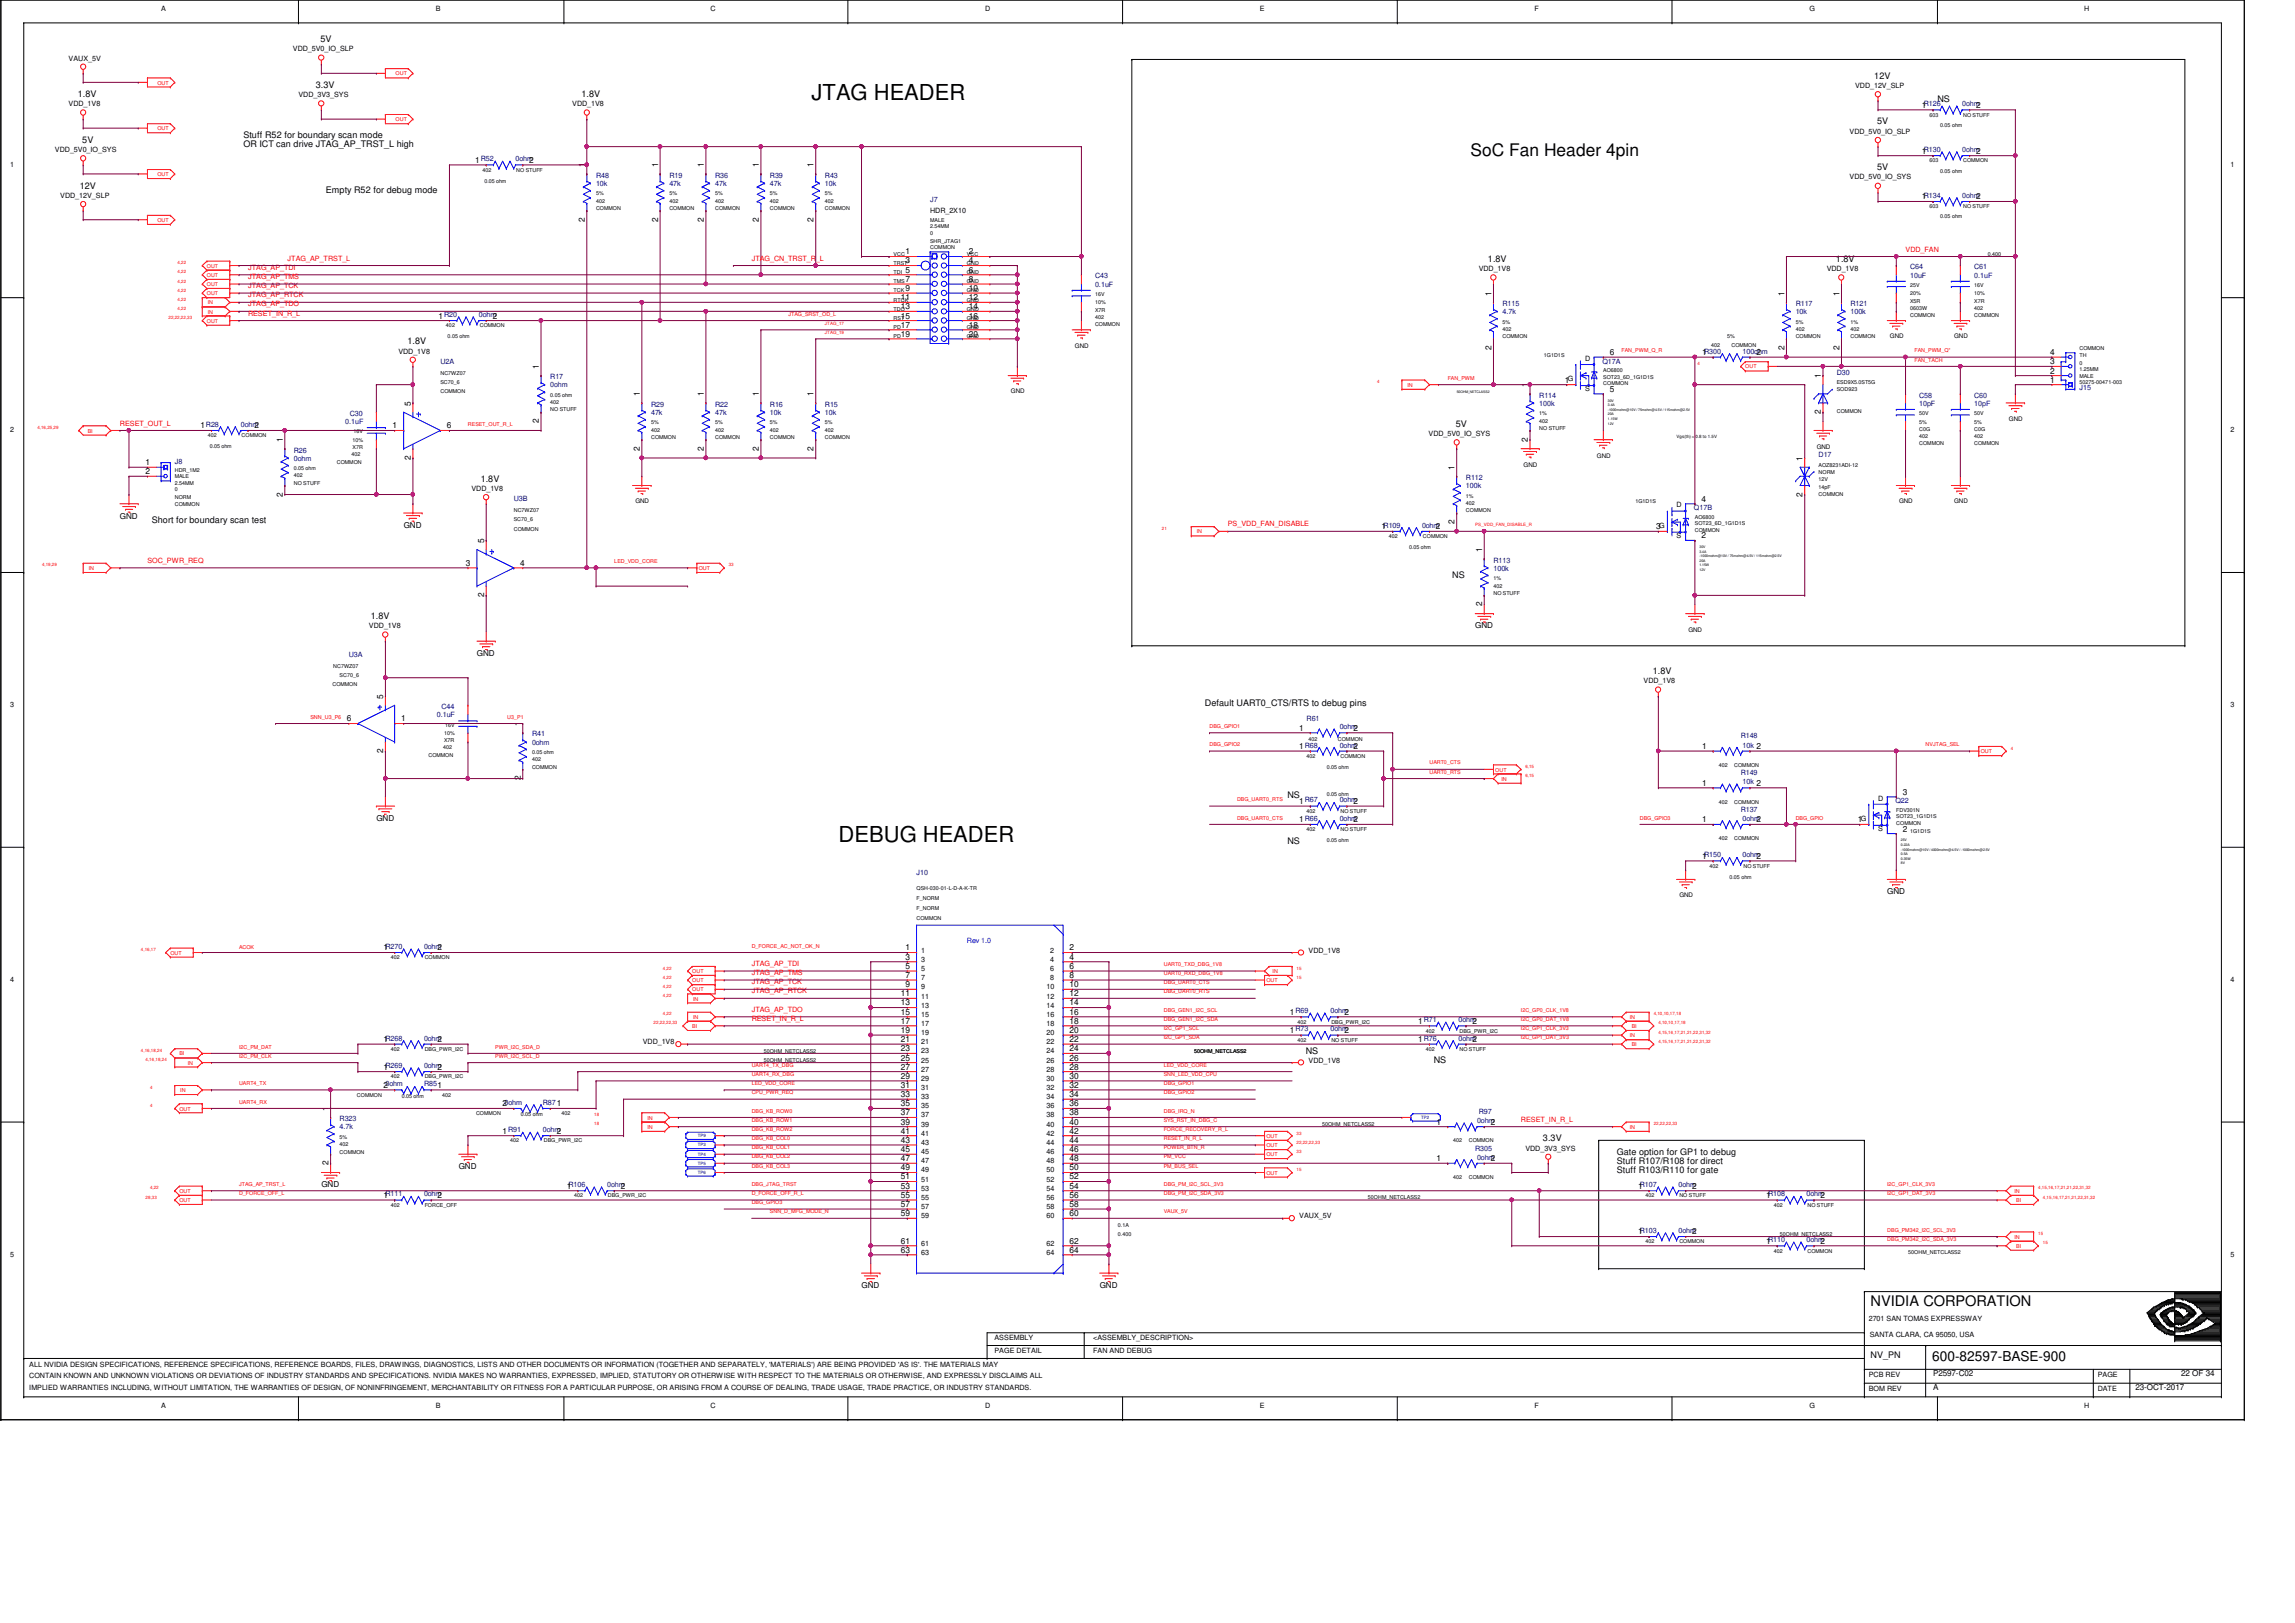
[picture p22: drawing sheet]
<svg xmlns="http://www.w3.org/2000/svg" width="420mm" height="297mm" viewBox="0 0 420 297" stroke-linecap="round" stroke-linejoin="round" font-family="sans-serif">
<defs><g id="words">
<g font-size="4">
<text x="148.5" y="18.3">JTAG HEADER</text>
<text x="153.5" y="154.1">DEBUG HEADER</text>
</g>
<text font-size="3.2" x="269.2" y="28.5">SoC Fan Header 4pin</text>
<text font-size="2.7" x="342.5" y="239">NVIDIA CORPORATION</text>
<text font-size="2.5" x="353.7" y="249">600-82597-BASE-900</text>
<g font-size="1.7">
<text x="58.7" y="7.7">5V</text>
<text x="14.3" y="17.7">1.8V</text>
<text x="57.8" y="16.1">3.3V</text>
<text x="106.5" y="17.7">1.8V</text>
<text x="343.1" y="14.4">12V</text>
<text x="343.7" y="22.8">5V</text>
<text x="354.7" y="18.6">NS</text>
<text x="15.1" y="26.1">5V</text>
<text x="44.6" y="27">OR ICT can drive JTAG_AP_TRST_L high</text>
<text x="44.6" y="25.3">Stuff R52 for boundary scan mode</text>
<text x="14.6" y="34.5">12V</text>
<text x="59.7" y="35.3">Empty R52 for debug mode</text>
<text x="343.7" y="31.2">5V</text>
<text x="272.4" y="47.9">1.8V</text>
<text x="336.1" y="47.9">1.8V</text>
<text x="74.6" y="63">1.8V</text>
<text x="266.5" y="78.1">5V</text>
<text x="88" y="88.1">1.8V</text>
<text x="27.8" y="95.7">Short for boundary scan test</text>
<text x="265.9" y="105.7">NS</text>
<text x="67.9" y="113.3">1.8V</text>
<text x="302.6" y="123.4">1.8V</text>
<text x="220.6" y="129.2">Default UART0_CTS/RTS to debug pins</text>
<text x="235.7" y="146">NS</text>
<text x="235.7" y="154.4">NS</text>
<text x="239" y="192.9">NS</text>
<text x="262.5" y="194.6">NS</text>
<text x="282.5" y="208.9">3.3V</text>
<text x="296" y="214.7">Stuff R103/R110 for gate</text>
<text x="296" y="213.1">Stuff R107/R108 for direct</text>
<text x="296" y="211.4">Gate option for GP1 to debug</text>
<text x="342.5" y="248.6">NV_PN</text>
</g>
<g font-size="1.5">
<text x="351.9" y="19.7">1</text>
<text x="361.8" y="19.7">2</text>
<text x="87" y="29.8">1</text>
<text x="96.9" y="29.8">2</text>
<text x="351.9" y="28.1">1</text>
<text x="361.8" y="28.1">2</text>
<text x="107" y="30.6" transform="rotate(-90 107 30.6)">1</text>
<text x="120.5" y="30.6" transform="rotate(-90 120.5 30.6)">1</text>
<text x="128.9" y="30.6" transform="rotate(-90 128.9 30.6)">1</text>
<text x="138.9" y="30.6" transform="rotate(-90 138.9 30.6)">1</text>
<text x="149" y="30.6" transform="rotate(-90 149 30.6)">1</text>
<text x="107" y="40.6" transform="rotate(-90 107 40.6)">2</text>
<text x="120.5" y="40.6" transform="rotate(-90 120.5 40.6)">2</text>
<text x="128.9" y="40.6" transform="rotate(-90 128.9 40.6)">2</text>
<text x="138.9" y="40.6" transform="rotate(-90 138.9 40.6)">2</text>
<text x="149" y="40.6" transform="rotate(-90 149 40.6)">2</text>
<text x="351.9" y="36.5">1</text>
<text x="361.8" y="36.5">2</text>
<text x="165.8" y="46.6">1</text>
<text x="177.4" y="46.6">2</text>
<text x="165.8" y="48.2">3</text>
<text x="165.8" y="49.9">5</text>
<text x="165.8" y="51.6">7</text>
<text x="165.8" y="53.3">9</text>
<text x="177.4" y="48.2">4</text>
<text x="177.4" y="49.9">6</text>
<text x="177.4" y="51.6">8</text>
<text x="177.4" y="53.3">10</text>
<text x="80.3" y="58.3">1</text>
<text x="90.2" y="58.3">2</text>
<text x="164.9" y="54.9">11</text>
<text x="164.9" y="56.6">13</text>
<text x="164.9" y="58.3">15</text>
<text x="164.9" y="60">17</text>
<text x="177.4" y="54.9">12</text>
<text x="177.4" y="56.6">14</text>
<text x="177.4" y="58.3">16</text>
<text x="177.4" y="60">18</text>
<text x="273" y="54.1" transform="rotate(-90 273 54.1)">1</text>
<text x="326.7" y="54.1" transform="rotate(-90 326.7 54.1)">1</text>
<text x="336.8" y="54.1" transform="rotate(-90 336.8 54.1)">1</text>
<text x="164.9" y="61.6">19</text>
<text x="177.4" y="61.6">20</text>
<text x="273" y="64.1" transform="rotate(-90 273 64.1)">2</text>
<text x="294.7" y="65">6</text>
<text x="311.6" y="65">1</text>
<text x="321.6" y="65">2</text>
<text x="326.7" y="64.1" transform="rotate(-90 326.7 64.1)">2</text>
<text x="336.8" y="64.1" transform="rotate(-90 336.8 64.1)">2</text>
<text x="375.3" y="65">4</text>
<text x="98.7" y="67.6" transform="rotate(-90 98.7 67.6)">1</text>
<text x="279.7" y="70.9" transform="rotate(-90 279.7 70.9)">1</text>
<text x="286.5" y="70">1</text>
<text x="294.7" y="71.7">5</text>
<text x="333.4" y="69.2" transform="rotate(-90 333.4 69.2)">1</text>
<text x="375.3" y="70">1</text>
<text x="375.3" y="68.4">2</text>
<text x="375.3" y="66.7">3</text>
<text x="75.2" y="74.3" transform="rotate(-90 75.2 74.3)">5</text>
<text x="98.7" y="77.5" transform="rotate(-90 98.7 77.5)">2</text>
<text x="117.1" y="72.6" transform="rotate(-90 117.1 72.6)">1</text>
<text x="128.9" y="72.6" transform="rotate(-90 128.9 72.6)">1</text>
<text x="138.9" y="72.6" transform="rotate(-90 138.9 72.6)">1</text>
<text x="149" y="72.6" transform="rotate(-90 149 72.6)">1</text>
<text x="333.4" y="75.8" transform="rotate(-90 333.4 75.8)">2</text>
<text x="36.7" y="78.4">1</text>
<text x="46.6" y="78.4">2</text>
<text x="51.8" y="80.9" transform="rotate(-90 51.8 80.9)">1</text>
<text x="71.9" y="78.4">1</text>
<text x="81.8" y="78.4">6</text>
<text x="117.1" y="82.5" transform="rotate(-90 117.1 82.5)">2</text>
<text x="128.9" y="82.5" transform="rotate(-90 128.9 82.5)">2</text>
<text x="138.9" y="82.5" transform="rotate(-90 138.9 82.5)">2</text>
<text x="149" y="82.5" transform="rotate(-90 149 82.5)">2</text>
<text x="279.7" y="80.8" transform="rotate(-90 279.7 80.8)">2</text>
<text x="26.6" y="85.1">1</text>
<text x="26.6" y="86.8">2</text>
<text x="75.2" y="84.2" transform="rotate(-90 75.2 84.2)">2</text>
<text x="266.3" y="86" transform="rotate(-90 266.3 86)">1</text>
<text x="330" y="84.3" transform="rotate(-90 330 84.3)">1</text>
<text x="22" y="94.9">GND</text>
<text x="51.8" y="90.9" transform="rotate(-90 51.8 90.9)">2</text>
<text x="266.3" y="95.9" transform="rotate(-90 266.3 95.9)">2</text>
<text x="311.5" y="91.8">4</text>
<text x="330" y="90.9" transform="rotate(-90 330 90.9)">2</text>
<text x="73.9" y="96.6">GND</text>
<text x="88.6" y="99.4" transform="rotate(-90 88.6 99.4)">5</text>
<text x="252.9" y="96.9">1</text>
<text x="262.9" y="96.9">2</text>
<text x="271.3" y="101.1" transform="rotate(-90 271.3 101.1)">1</text>
<text x="303.2" y="96.9">3</text>
<text x="311.5" y="98.5">2</text>
<text x="85.3" y="103.5">3</text>
<text x="95.2" y="103.5">4</text>
<text x="88.6" y="109.3" transform="rotate(-90 88.6 109.3)">2</text>
<text x="271.3" y="111" transform="rotate(-90 271.3 111)">2</text>
<text x="270.1" y="115">GND</text>
<text x="87.3" y="120.1">GND</text>
<text x="70.2" y="127.9" transform="rotate(-90 70.2 127.9)">5</text>
<text x="63.5" y="132">6</text>
<text x="70.2" y="137.8" transform="rotate(-90 70.2 137.8)">2</text>
<text x="73.4" y="132">1</text>
<text x="95.3" y="132.9" transform="rotate(-90 95.3 132.9)">1</text>
<text x="237.9" y="137.1">1</text>
<text x="237.9" y="133.7">1</text>
<text x="247.8" y="137.1">2</text>
<text x="247.8" y="133.7">2</text>
<text x="311.6" y="137.1">1</text>
<text x="321.6" y="137.1">2</text>
<text x="95.3" y="142.8" transform="rotate(-90 95.3 142.8)">2</text>
<text x="311.6" y="143.8">1</text>
<text x="321.6" y="143.8">2</text>
<text x="237.9" y="147.2">1</text>
<text x="247.8" y="147.2">2</text>
<text x="348.3" y="145.5">3</text>
<text x="68.9" y="150.2">GND</text>
<text x="237.9" y="150.5">1</text>
<text x="247.8" y="150.5">2</text>
<text x="311.6" y="150.5">1</text>
<text x="321.6" y="150.5">2</text>
<text x="340.1" y="150.5">1</text>
<text x="348.3" y="152.2">2</text>
<text x="311.6" y="157.2">1</text>
<text x="321.6" y="157.2">2</text>
<text x="345.5" y="163.6">GND</text>
<text x="70.2" y="173.9">1</text>
<text x="80.1" y="173.9">2</text>
<text x="165.8" y="173.9">1</text>
<text x="195.8" y="173.9">2</text>
<text x="165.8" y="175.6">3</text>
<text x="165.8" y="177.3">5</text>
<text x="165.8" y="179">7</text>
<text x="195.8" y="175.6">4</text>
<text x="195.8" y="177.3">6</text>
<text x="195.8" y="179">8</text>
<text x="164.9" y="182.3">11</text>
<text x="164.9" y="184">13</text>
<text x="164.9" y="185.7">15</text>
<text x="165.8" y="180.7">9</text>
<text x="195.8" y="180.7">10</text>
<text x="195.8" y="182.3">12</text>
<text x="195.8" y="184">14</text>
<text x="195.8" y="185.7">16</text>
<text x="236.2" y="185.7">1</text>
<text x="246.1" y="185.7">2</text>
<text x="70.2" y="190.7">1</text>
<text x="80.1" y="190.7">2</text>
<text x="164.9" y="187.4">17</text>
<text x="164.9" y="189.1">19</text>
<text x="164.9" y="190.7">21</text>
<text x="195.8" y="187.4">18</text>
<text x="195.8" y="189.1">20</text>
<text x="195.8" y="190.7">22</text>
<text x="236.2" y="189.1">1</text>
<text x="246.1" y="189.1">2</text>
<text x="259.7" y="190.7">1</text>
<text x="259.7" y="187.4">1</text>
<text x="269.6" y="190.7">2</text>
<text x="269.6" y="187.4">2</text>
<text x="70.2" y="195.7">1</text>
<text x="80.1" y="195.7">2</text>
<text x="164.9" y="192.4">23</text>
<text x="164.9" y="194.1">25</text>
<text x="164.9" y="195.7">27</text>
<text x="164.9" y="197.4">29</text>
<text x="195.8" y="192.4">24</text>
<text x="195.8" y="194.1">26</text>
<text x="195.8" y="195.7">28</text>
<text x="195.8" y="197.4">30</text>
<text x="60.1" y="203.3" transform="rotate(-90 60.1 203.3)">1</text>
<text x="70.2" y="199.1">2</text>
<text x="80.1" y="199.1">1</text>
<text x="92" y="202.5">2</text>
<text x="101.9" y="202.5">1</text>
<text x="164.9" y="199.1">31</text>
<text x="164.9" y="200.8">33</text>
<text x="164.9" y="202.5">35</text>
<text x="195.8" y="199.1">32</text>
<text x="195.8" y="200.8">34</text>
<text x="195.8" y="202.5">36</text>
<text x="92" y="207.5">1</text>
<text x="101.9" y="207.5">2</text>
<text x="164.9" y="204.1">37</text>
<text x="164.9" y="205.8">39</text>
<text x="164.9" y="207.5">41</text>
<text x="164.9" y="209.2">43</text>
<text x="195.8" y="204.1">38</text>
<text x="195.8" y="205.8">40</text>
<text x="195.8" y="207.5">42</text>
<text x="195.8" y="209.2">44</text>
<text x="263" y="205.8">1</text>
<text x="272.9" y="205.8">2</text>
<text x="60.1" y="213.3" transform="rotate(-90 60.1 213.3)">2</text>
<text x="84" y="213.9">GND</text>
<text x="164.9" y="210.9">45</text>
<text x="164.9" y="212.5">47</text>
<text x="164.9" y="214.2">49</text>
<text x="164.9" y="215.9">51</text>
<text x="195.8" y="210.9">46</text>
<text x="195.8" y="212.5">48</text>
<text x="195.8" y="214.2">50</text>
<text x="195.8" y="215.9">52</text>
<text x="263" y="212.5">1</text>
<text x="272.9" y="212.5">2</text>
<text x="58.8" y="217.3">GND</text>
<text x="70.2" y="219.2">1</text>
<text x="80.1" y="219.2">2</text>
<text x="103.7" y="217.6">1</text>
<text x="113.7" y="217.6">2</text>
<text x="164.9" y="217.6">53</text>
<text x="164.9" y="219.2">55</text>
<text x="164.9" y="220.9">57</text>
<text x="195.8" y="217.6">54</text>
<text x="195.8" y="219.2">56</text>
<text x="195.8" y="220.9">58</text>
<text x="299.9" y="217.6">1</text>
<text x="309.8" y="217.6">2</text>
<text x="323.3" y="219.2">1</text>
<text x="333.3" y="219.2">2</text>
<text x="164.9" y="222.6">59</text>
<text x="164.9" y="227.6">61</text>
<text x="195.8" y="222.6">60</text>
<text x="195.8" y="227.6">62</text>
<text x="299.9" y="225.9">1</text>
<text x="309.8" y="225.9">2</text>
<text x="323.3" y="227.6">1</text>
<text x="333.3" y="227.6">2</text>
<text x="164.9" y="229.3">63</text>
<text x="195.8" y="229.3">64</text>
<text x="157.7" y="235.7">GND</text>
<text x="201.3" y="235.7">GND</text>
<text x="353.9" y="251.8">P2597-C02</text>
<text x="399.3" y="251.8">22 OF 34</text>
<text x="353.9" y="254.3">A</text>
<text x="390.9" y="254.3">23-OCT-2017</text>
</g>
<g font-size="1.3">
<text x="29.5" y="2">A</text>
<text x="79.8" y="2">B</text>
<text x="130.1" y="2">C</text>
<text x="180.4" y="2">D</text>
<text x="230.7" y="2">E</text>
<text x="281" y="2">F</text>
<text x="331.2" y="2">G</text>
<text x="381.5" y="2">H</text>
<text x="12.6" y="11.1">VAUX_5V</text>
<text x="53.6" y="9.4">VDD_5V0_IO_SLP</text>
<text x="54.6" y="17.8">VDD_3V3_SYS</text>
<text x="339.6" y="16.1">VDD_12V_SLP</text>
<text x="12.6" y="19.5">VDD_1V8</text>
<text x="104.8" y="19.5">VDD_1V8</text>
<text x="10.1" y="27.9">VDD_5V0_IO_SYS</text>
<text x="338.6" y="24.5">VDD_5V0_IO_SLP</text>
<text x="1.9" y="30.5">1</text>
<text x="338.6" y="32.9">VDD_5V0_IO_SYS</text>
<text x="408.4" y="30.5">1</text>
<text x="11" y="36.2">VDD_12V_SLP</text>
<text x="170.3" y="39.1">HDR_2X10</text>
<text x="270.7" y="49.6">VDD_1V8</text>
<text x="334.4" y="49.6">VDD_1V8</text>
<text x="72.9" y="64.7">VDD_1V8</text>
<text x="287" y="69.8">G</text>
<text x="290.2" y="71.6">S</text>
<text x="290.2" y="66.1">D</text>
<text x="1.9" y="79.1">2</text>
<text x="261.5" y="79.8">VDD_5V0_IO_SYS</text>
<text x="408.4" y="79.1">2</text>
<text x="86.3" y="89.9">VDD_1V8</text>
<text x="306.9" y="92.9">D</text>
<text x="303.8" y="96.6">G</text>
<text x="306.9" y="98.4">S</text>
<text x="67.6" y="115">VDD_1V8</text>
<text x="300.9" y="125.1">VDD_1V8</text>
<text x="1.9" y="129.4">3</text>
<text x="408.4" y="129.4">3</text>
<text x="343.8" y="146.5">D</text>
<text x="340.6" y="150.2">G</text>
<text x="343.8" y="152.1">S</text>
<text x="1.9" y="179.7">4</text>
<text x="168.6" y="174.4">1</text>
<text x="168.6" y="176">3</text>
<text x="168.6" y="177.7">5</text>
<text x="168.6" y="179.4">7</text>
<text x="192.3" y="174.4">2</text>
<text x="192.3" y="176">4</text>
<text x="192.3" y="177.7">6</text>
<text x="192.3" y="179.4">8</text>
<text x="239.6" y="174.4">VDD_1V8</text>
<text x="408.4" y="179.7">4</text>
<text x="168.6" y="181.1">9</text>
<text x="168.6" y="182.8">11</text>
<text x="168.6" y="184.4">13</text>
<text x="191.6" y="181.1">10</text>
<text x="191.6" y="182.8">12</text>
<text x="191.6" y="184.4">14</text>
<text x="117.7" y="191.1">VDD_1V8</text>
<text x="168.6" y="186.1">15</text>
<text x="168.6" y="187.7">17</text>
<text x="168.6" y="189.4">19</text>
<text x="168.6" y="191.1">21</text>
<text x="191.6" y="186.1">16</text>
<text x="191.6" y="187.7">18</text>
<text x="191.6" y="189.4">20</text>
<text x="191.6" y="191.1">22</text>
<text x="168.6" y="192.8">23</text>
<text x="168.6" y="194.5">25</text>
<text x="168.6" y="196.1">27</text>
<text x="168.6" y="197.8">29</text>
<text x="191.6" y="192.8">24</text>
<text x="191.6" y="194.5">26</text>
<text x="191.6" y="196.1">28</text>
<text x="191.6" y="197.8">30</text>
<text x="239.6" y="194.5">VDD_1V8</text>
<text x="168.6" y="199.5">31</text>
<text x="168.6" y="201.2">33</text>
<text x="168.6" y="202.9">35</text>
<text x="191.6" y="199.5">32</text>
<text x="191.6" y="201.2">34</text>
<text x="191.6" y="202.9">36</text>
<text x="168.6" y="204.5">37</text>
<text x="168.6" y="206.2">39</text>
<text x="168.6" y="207.9">41</text>
<text x="168.6" y="209.5">43</text>
<text x="191.6" y="204.5">38</text>
<text x="191.6" y="206.2">40</text>
<text x="191.6" y="207.9">42</text>
<text x="191.6" y="209.5">44</text>
<text x="168.6" y="211.2">45</text>
<text x="168.6" y="212.9">47</text>
<text x="168.6" y="214.6">49</text>
<text x="191.6" y="211.2">46</text>
<text x="191.6" y="212.9">48</text>
<text x="191.6" y="214.6">50</text>
<text x="279.3" y="210.6">VDD_3V3_SYS</text>
<text x="168.6" y="216.3">51</text>
<text x="168.6" y="217.9">53</text>
<text x="168.6" y="219.6">55</text>
<text x="168.6" y="221.3">57</text>
<text x="191.6" y="216.3">52</text>
<text x="191.6" y="217.9">54</text>
<text x="191.6" y="219.6">56</text>
<text x="191.6" y="221.3">58</text>
<text x="168.6" y="223">59</text>
<text x="191.6" y="223">60</text>
<text x="237.9" y="223">VAUX_5V</text>
<text x="1.9" y="230">5</text>
<text x="168.6" y="228">61</text>
<text x="168.6" y="229.7">63</text>
<text x="191.6" y="228">62</text>
<text x="191.6" y="229.7">64</text>
<text x="408.4" y="230">5</text>
<text x="182.1" y="245.3">ASSEMBLY</text>
<text x="200.1" y="245.3">&lt;ASSEMBLY_DESCRIPTION&gt;</text>
<text x="342.1" y="241.8">2701 SAN TOMAS EXPRESSWAY</text>
<text x="342.3" y="244.8">SANTA CLARA, CA 95050, USA</text>
<text x="5.4" y="250.1">ALL NVIDIA DESIGN SPECIFICATIONS, REFERENCE SPECIFICATIONS, REFERENCE BOARDS, FILES, DRAWINGS, DIAGNOSTICS, LISTS AND OTHER DOCUMENTS OR INFORMATION (TOGETHER AND SEPARATELY, 'MATERIALS') ARE BEING PROVIDED 'AS IS'. THE MATERIALS MAY</text>
<text x="182.1" y="247.6">PAGE DETAIL</text>
<text x="200.1" y="247.6">FAN AND DEBUG</text>
<text x="342.1" y="252">PCB REV</text>
<text x="384" y="252">PAGE</text>
<text x="5.4" y="252.1">CONTAIN KNOWN AND UNKNOWN VIOLATIONS OR DEVIATIONS OF INDUSTRY STANDARDS AND SPECIFICATIONS. NVIDIA MAKES NO WARRANTIES, EXPRESSED, IMPLIED, STATUTORY OR OTHERWISE WITH RESPECT TO THE MATERIALS OR OTHERWISE, AND EXPRESSLY DISCLAIMS ALL</text>
<text x="5.4" y="254.3">IMPLIED WARRANTIES INCLUDING, WITHOUT LIMITATION, THE WARRANTIES OF DESIGN, OF NONINFRINGEMENT, MERCHANTABILITY OR FITNESS FOR A PARTICULAR PURPOSE, OR ARISING FROM A COURSE OF DEALING, TRADE USAGE, TRADE PRACTICE, OR INDUSTRY STANDARDS.</text>
<text x="29.5" y="257.7">A</text>
<text x="79.8" y="257.7">B</text>
<text x="130.1" y="257.7">C</text>
<text x="180.4" y="257.7">D</text>
<text x="230.7" y="257.7">E</text>
<text x="281" y="257.7">F</text>
<text x="331.2" y="257.7">G</text>
<text x="342.1" y="254.5">BOM REV</text>
<text x="381.5" y="257.7">H</text>
<text x="384" y="254.5">DATE</text>
</g>
<g font-size="1.3" fill="#000080">
<text x="352.2" y="19.5">R126</text>
<text x="359.2" y="19.5">0ohm</text>
<text x="88" y="29.5">R52</text>
<text x="94.4" y="29.5">0ohm</text>
<text x="352.2" y="27.9">R130</text>
<text x="359.2" y="27.9">0ohm</text>
<text x="109.1" y="32.6">R48</text>
<text x="109.1" y="34">10k</text>
<text x="122.5" y="32.6">R19</text>
<text x="122.5" y="34">47k</text>
<text x="130.9" y="32.6">R36</text>
<text x="130.9" y="34">47k</text>
<text x="141" y="32.6">R39</text>
<text x="141" y="34">47k</text>
<text x="151" y="32.6">R43</text>
<text x="151" y="34">10k</text>
<text x="170.3" y="37">J7</text>
<text x="352.2" y="36.2">R134</text>
<text x="359.2" y="36.2">0ohm</text>
<text x="200.5" y="51">C43</text>
<text x="200.5" y="52.5">0.1uF</text>
<text x="349.7" y="49.3">C64</text>
<text x="349.7" y="50.8">10uF</text>
<text x="361.4" y="49.3">C61</text>
<text x="361.4" y="50.8">0.1uF</text>
<text x="81.3" y="58">R20</text>
<text x="87.7" y="58">0ohm</text>
<text x="275.1" y="56">R115</text>
<text x="275.1" y="57.5">4.7k</text>
<text x="328.7" y="56">R117</text>
<text x="328.7" y="57.5">10k</text>
<text x="338.8" y="56">R121</text>
<text x="338.8" y="57.5">100k</text>
<text x="312" y="64.7">R300</text>
<text x="319" y="64.7">100ohm</text>
<text x="80.6" y="66.5">U2A</text>
<text x="100.7" y="69.4">R17</text>
<text x="100.7" y="70.9">0ohm</text>
<text x="293.4" y="66.5">Q17A</text>
<text x="336.3" y="68.6">D30</text>
<text x="380.7" y="71.4">J15</text>
<text x="63.2" y="77.6">0.1uF</text>
<text x="64" y="76.1">C30</text>
<text x="119.2" y="74.5">R29</text>
<text x="119.2" y="75.9">47k</text>
<text x="130.9" y="74.5">R22</text>
<text x="130.9" y="75.9">47k</text>
<text x="141" y="74.5">R16</text>
<text x="141" y="75.9">10k</text>
<text x="151" y="74.5">R15</text>
<text x="151" y="75.9">10k</text>
<text x="281.8" y="72.8">R114</text>
<text x="281.8" y="74.3">100k</text>
<text x="351.4" y="72.8">C58</text>
<text x="351.4" y="74.3">10pF</text>
<text x="361.4" y="72.8">C60</text>
<text x="361.4" y="74.3">10pF</text>
<text x="37.7" y="78.1">R28</text>
<text x="44.1" y="78.1">0ohm</text>
<text x="53.8" y="82.8">R26</text>
<text x="332.9" y="83.7">D17</text>
<text x="32" y="84.8">J8</text>
<text x="53.8" y="84.3">0ohm</text>
<text x="268.4" y="87.8">R112</text>
<text x="268.4" y="89.4">100k</text>
<text x="94.1" y="91.7">U3B</text>
<text x="310.1" y="93.4">Q17B</text>
<text x="253.3" y="96.6">R109</text>
<text x="260.3" y="96.6">0ohm</text>
<text x="273.4" y="103">R113</text>
<text x="273.4" y="104.4">100k</text>
<text x="63.9" y="120.2">U3A</text>
<text x="80" y="131.3">0.1uF</text>
<text x="80.8" y="129.8">C44</text>
<text x="239.2" y="132">R61</text>
<text x="97.4" y="134.8">R41</text>
<text x="97.4" y="136.3">0ohm</text>
<text x="238.9" y="136.8">R68</text>
<text x="245.3" y="136.8">0ohm</text>
<text x="245.3" y="133.4">0ohm</text>
<text x="318.7" y="135.1">R148</text>
<text x="319" y="136.8">10k</text>
<text x="318.7" y="141.8">R149</text>
<text x="319" y="143.5">10k</text>
<text x="238.9" y="146.9">R67</text>
<text x="245.3" y="146.9">0ohm</text>
<text x="318.7" y="148.5">R137</text>
<text x="347" y="147">Q22</text>
<text x="238.9" y="150.2">R66</text>
<text x="245.3" y="150.2">0ohm</text>
<text x="319" y="150.2">0ohm</text>
<text x="167.8" y="160.1">J10</text>
<text x="312" y="156.9">R150</text>
<text x="319" y="156.9">0ohm</text>
<text x="70.6" y="173.7">R270</text>
<text x="77.6" y="173.7">0ohm</text>
<text x="237.2" y="185.4">R69</text>
<text x="243.6" y="185.4">0ohm</text>
<text x="70.6" y="190.5">R268</text>
<text x="77.6" y="190.5">0ohm</text>
<text x="237.2" y="188.8">R73</text>
<text x="243.6" y="188.8">0ohm</text>
<text x="260.7" y="190.5">R76</text>
<text x="260.7" y="187.1">R71</text>
<text x="267" y="190.5">0ohm</text>
<text x="267" y="187.1">0ohm</text>
<text x="70.6" y="195.5">R269</text>
<text x="77.6" y="195.5">0ohm</text>
<text x="70.6" y="198.8">0ohm</text>
<text x="77.6" y="198.8">R85</text>
<text x="92.4" y="202.2">0ohm</text>
<text x="99.4" y="202.2">R87</text>
<text x="270.7" y="203.9">R97</text>
<text x="62.2" y="205.2">R323</text>
<text x="62.2" y="206.7">4.7k</text>
<text x="93" y="207.2">R91</text>
<text x="99.4" y="207.2">0ohm</text>
<text x="270.4" y="205.5">0ohm</text>
<text x="270.1" y="210.6">R305</text>
<text x="270.4" y="212.3">0ohm</text>
<text x="70.6" y="218.9">R111</text>
<text x="77.6" y="218.9">0ohm</text>
<text x="104.1" y="217.3">R106</text>
<text x="111.2" y="217.3">0ohm</text>
<text x="300.2" y="217.3">R107</text>
<text x="307.3" y="217.3">0ohm</text>
<text x="323.7" y="218.9">R108</text>
<text x="330.7" y="218.9">0ohm</text>
<text x="300.2" y="225.6">R103</text>
<text x="307.3" y="225.6">0ohm</text>
<text x="323.7" y="227.3">R110</text>
<text x="330.7" y="227.3">0ohm</text>
</g>
<g font-size="1.3" fill="#f00">
<text x="52.7" y="47.7">JTAG_AP_TRST_L</text>
<text x="137.6" y="47.7">JTAG_CN_TRST_R_L</text>
<text x="348.9" y="46.1">VDD_FAN</text>
<text x="45.4" y="52.7">JTAG_AP_TCK</text>
<text x="45.4" y="49.4">JTAG_AP_TDI</text>
<text x="45.4" y="51.1">JTAG_AP_TMS</text>
<text x="45.4" y="54.4">JTAG_AP_RTCK</text>
<text x="45.4" y="56.1">JTAG_AP_TDO</text>
<text x="45.4" y="57.8">RESET_IN_R_L</text>
<text x="22" y="77.9">RESET_OUT_L</text>
<text x="224.8" y="96.4">PS_VDD_FAN_DISABLE</text>
<text x="27" y="103">SOC_PWR_REQ</text>
<text x="137.6" y="176.8">JTAG_AP_TDI</text>
<text x="137.6" y="178.5">JTAG_AP_TMS</text>
<text x="137.6" y="181.8">JTAG_AP_RTCK</text>
<text x="137.6" y="180.2">JTAG_AP_TCK</text>
<text x="137.6" y="185.2">JTAG_AP_TDO</text>
<text x="137.6" y="186.9">RESET_IN_R_L</text>
<text x="278.5" y="205.3">RESET_IN_R_L</text>
</g>
<text font-size="1.3" fill="#00f" x="177" y="172.5">Rev 1.0</text>
<g font-size="1.1">
<text x="196.8" y="63.6">GND</text>
<text x="346" y="61.9">GND</text>
<text x="357.7" y="61.9">GND</text>
<text x="185.1" y="72">GND</text>
<text x="367.8" y="77">GND</text>
<text x="292.3" y="83.7">GND</text>
<text x="332.6" y="82.1">GND</text>
<text x="278.9" y="85.4">GND</text>
<text x="116.3" y="92.1">GND</text>
<text x="347.7" y="92.1">GND</text>
<text x="357.7" y="92.1">GND</text>
<text x="309.1" y="115.6">GND</text>
<text x="307.5" y="164.2">GND</text>
</g>
<g font-size="1" fill="#f00">
<text x="28.8" y="15.5">OUT</text>
<text x="72.4" y="13.8">OUT</text>
<text x="28.8" y="23.9">OUT</text>
<text x="72.4" y="22.2">OUT</text>
<text x="28.8" y="32.3">OUT</text>
<text x="28.8" y="40.6">OUT</text>
<text x="37.9" y="52.4">OUT</text>
<text x="37.9" y="50.7">OUT</text>
<text x="37.9" y="49">OUT</text>
<text x="37.9" y="59.1">OUT</text>
<text x="37.9" y="54">OUT</text>
<text x="38" y="57.4">IN</text>
<text x="38" y="55.7">IN</text>
<text x="144.3" y="57.8">JTAG_SRST_OD_L</text>
<text x="296.9" y="64.5">FAN_PWM_Q_R</text>
<text x="350.5" y="64.5">FAN_PWM_Q*</text>
<text x="257.7" y="70.8">IN</text>
<text x="265" y="69.5">FAN_PWM</text>
<text x="319.5" y="67.4">OUT</text>
<text x="350.5" y="66.2">FAN_TACH</text>
<text x="85.7" y="77.9">RESET_OUT_R_L</text>
<text x="16.1" y="79.2">BI</text>
<text x="219.1" y="97.6">IN</text>
<text x="16.2" y="104.3">IN</text>
<text x="112.5" y="103">LED_VDD_CORE</text>
<text x="127.9" y="104.3">OUT</text>
<text x="56.8" y="131.5">SNN_U3_P6</text>
<text x="92.9" y="131.5">U3_P1</text>
<text x="221.4" y="133.2">DBG_GPIO1</text>
<text x="221.4" y="136.6">DBG_GPIO2</text>
<text x="352.5" y="136.6">NVJTAG_SEL</text>
<text x="362.6" y="137.8">OUT</text>
<text x="261.7" y="139.9">UART0_CTS</text>
<text x="261.7" y="141.6">UART0_RTS</text>
<text x="273.8" y="141.2">OUT</text>
<text x="274.9" y="142.9">IN</text>
<text x="226.5" y="150">DBG_UART0_CTS</text>
<text x="226.5" y="146.6">DBG_UART0_RTS</text>
<text x="300.2" y="150">DBG_GPIO3</text>
<text x="328.7" y="150">DBG_GPIO</text>
<text x="43.8" y="173.7">ACOK</text>
<text x="137.6" y="173.4">D_FORCE_AC_NOT_OK_N</text>
<text x="31.2" y="174.8">OUT</text>
<text x="126.7" y="179.7">OUT</text>
<text x="126.7" y="178.1">OUT</text>
<text x="213.1" y="178.5">UART0_RXD_DBG_1V8</text>
<text x="213.1" y="176.8">UART0_TXD_DBG_1V8</text>
<text x="231.8" y="179.7">OUT</text>
<text x="233" y="178.1">IN</text>
<text x="126.7" y="181.4">OUT</text>
<text x="126.9" y="183.1">IN</text>
<text x="213.1" y="185.2">DBG_GEN1_I2C_SCL</text>
<text x="213.1" y="180.2">DBG_UART0_CTS</text>
<text x="213.1" y="181.8">DBG_UART0_RTS</text>
<text x="278.5" y="185.2">I2C_GP0_CLK_1V8</text>
<text x="43.8" y="191.9">I2C_PM_DAT</text>
<text x="90.7" y="191.9">PWR_I2C_SDA_D</text>
<text x="126.7" y="188.1">BI</text>
<text x="126.9" y="186.5">IN</text>
<text x="213.1" y="186.9">DBG_GEN1_I2C_SDA</text>
<text x="213.1" y="188.6">I2C_GP1_SCL</text>
<text x="213.1" y="190.2">I2C_GP1_SDA</text>
<text x="278.5" y="186.9">I2C_GP0_DAT_1V8</text>
<text x="278.5" y="188.6">I2C_GP1_CLK_3V3</text>
<text x="278.5" y="190.2">I2C_GP1_DAT_3V3</text>
<text x="298.4" y="189.8">IN</text>
<text x="298.4" y="186.5">IN</text>
<text x="298.7" y="191.5">BI</text>
<text x="298.7" y="188.1">BI</text>
<text x="32.8" y="193.2">BI</text>
<text x="34.4" y="194.9">IN</text>
<text x="43.8" y="193.6">I2C_PM_CLK</text>
<text x="90.7" y="193.6">PWR_I2C_SCL_D</text>
<text x="137.6" y="196.9">UART4_RX_DBG</text>
<text x="137.6" y="195.2">UART4_TX_DBG</text>
<text x="213.1" y="195.2">LED_VDD_CORE</text>
<text x="213.1" y="196.9">SNN_LED_VDD_CPU</text>
<text x="32.8" y="203.2">OUT</text>
<text x="33" y="199.9">IN</text>
<text x="43.8" y="202">UART4_RX</text>
<text x="43.8" y="198.6">UART4_TX</text>
<text x="137.6" y="200.3">CPU_PWR_REQ</text>
<text x="137.6" y="203.6">DBG_KB_ROW0</text>
<text x="137.6" y="198.6">LED_VDD_CORE</text>
<text x="213.1" y="198.6">DBG_GPIO1</text>
<text x="213.1" y="200.3">DBG_GPIO2</text>
<text x="213.1" y="203.6">DBG_IRQ_N</text>
<text x="118.5" y="206.6">IN</text>
<text x="118.5" y="204.9">IN</text>
<text x="137.6" y="208.7">DBG_KB_COL0</text>
<text x="137.6" y="205.3">DBG_KB_ROW1</text>
<text x="137.6" y="207">DBG_KB_ROW2</text>
<text x="213.1" y="207">FORCE_RECOVERY_R_L</text>
<text x="213.1" y="208.7">RESET_IN_R_L</text>
<text x="213.1" y="205.3">SYS_RST_IN_DBG_C</text>
<text x="231.8" y="209.9">OUT</text>
<text x="231.8" y="208.3">OUT</text>
<text x="298.4" y="206.6">IN</text>
<text x="137.6" y="210.4">DBG_KB_COL1</text>
<text x="137.6" y="212">DBG_KB_COL2</text>
<text x="137.6" y="213.7">DBG_KB_COL3</text>
<text x="213.1" y="213.7">PM_BUS_SEL</text>
<text x="213.1" y="212">PM_VCC</text>
<text x="213.1" y="210.4">POWER_BTN_R</text>
<text x="231.8" y="215">OUT</text>
<text x="231.8" y="211.6">OUT</text>
<text x="32.8" y="220">OUT</text>
<text x="32.8" y="218.3">OUT</text>
<text x="43.8" y="218.7">D_FORCE_OFF_L</text>
<text x="43.8" y="217">JTAG_AP_TRST_L</text>
<text x="137.6" y="220.4">DBG_GPIO3</text>
<text x="137.6" y="217">DBG_JTAG_TRST</text>
<text x="137.6" y="218.7">D_FORCE_OFF_R_L</text>
<text x="213.1" y="217">DBG_PM_I2C_SCL_3V3</text>
<text x="213.1" y="218.7">DBG_PM_I2C_SDA_3V3</text>
<text x="345.5" y="217">I2C_GP1_CLK_3V3</text>
<text x="345.5" y="218.7">I2C_GP1_DAT_3V3</text>
<text x="368.8" y="218.3">IN</text>
<text x="369.1" y="220">BI</text>
<text x="141" y="222.1">SNN_D_MFG_MODE_N</text>
<text x="213.1" y="222.1">VAUX_5V</text>
<text x="345.5" y="225.4">DBG_PM342_I2C_SCL_3V3</text>
<text x="345.5" y="227.1">DBG_PM342_I2C_SDA_3V3</text>
<text x="368.8" y="226.7">IN</text>
<text x="369.1" y="228.4">BI</text>
</g>
<g font-size="1">
<text x="353.2" y="21.3">603</text>
<text x="355.2" y="23.2">0.05 ohm</text>
<text x="359.4" y="21.3">NO STUFF</text>
<text x="353.2" y="29.7">603</text>
<text x="359.4" y="29.7">COMMON</text>
<text x="88.3" y="31.4">402</text>
<text x="88.7" y="33.4">0.05 ohm</text>
<text x="94.5" y="31.4">NO STUFF</text>
<text x="109.1" y="35.8">5%</text>
<text x="122.5" y="35.8">5%</text>
<text x="130.9" y="35.8">5%</text>
<text x="141" y="35.8">5%</text>
<text x="151" y="35.8">5%</text>
<text x="355.2" y="31.6">0.05 ohm</text>
<text x="109.1" y="37.1">402</text>
<text x="109.1" y="38.4">COMMON</text>
<text x="122.5" y="38.4">COMMON</text>
<text x="122.5" y="37.1">402</text>
<text x="130.9" y="37.1">402</text>
<text x="130.9" y="38.4">COMMON</text>
<text x="141" y="37.1">402</text>
<text x="141" y="38.4">COMMON</text>
<text x="151" y="37.1">402</text>
<text x="151" y="38.4">COMMON</text>
<text x="170.3" y="41.8">2.54MM</text>
<text x="170.3" y="40.6">MALE</text>
<text x="353.2" y="38.1">603</text>
<text x="355.2" y="40">0.05 ohm</text>
<text x="359.4" y="38.1">NO STUFF</text>
<text x="163.6" y="46.8">VCC</text>
<text x="170.3" y="43">0</text>
<text x="170.3" y="45.6">COMMON</text>
<text x="170.3" y="44.5">SHR_JTAG1</text>
<text x="177" y="46.8">VCC</text>
<text x="363.9" y="46.8">0.400</text>
<text x="163.6" y="48.5">TRST*</text>
<text x="163.6" y="50.2">TDI</text>
<text x="163.6" y="51.9">TMS</text>
<text x="163.6" y="53.5">TCK</text>
<text x="177" y="48.5">GND</text>
<text x="177" y="50.2">GND</text>
<text x="177" y="51.9">GND</text>
<text x="177" y="53.5">GND</text>
<text x="349.7" y="52.5">25V</text>
<text x="361.4" y="52.5">16V</text>
<text x="81.6" y="59.9">402</text>
<text x="87.8" y="59.9">COMMON</text>
<text x="163.6" y="55.2">RTCK</text>
<text x="163.6" y="56.9">TDO</text>
<text x="163.6" y="58.5">RST</text>
<text x="177" y="55.2">GND</text>
<text x="177" y="56.9">GND</text>
<text x="177" y="58.5">GND</text>
<text x="200.5" y="57.1">X7R</text>
<text x="200.5" y="54.2">16V</text>
<text x="200.5" y="55.7">10%</text>
<text x="200.5" y="59.7">COMMON</text>
<text x="200.5" y="58.4">402</text>
<text x="275.1" y="59.2">5%</text>
<text x="328.7" y="59.2">5%</text>
<text x="338.8" y="59.2">1%</text>
<text x="349.7" y="56.7">0603W</text>
<text x="349.7" y="54">20%</text>
<text x="349.7" y="55.4">X5R</text>
<text x="349.7" y="58">COMMON</text>
<text x="361.4" y="56.7">402</text>
<text x="361.4" y="55.4">X7R</text>
<text x="361.4" y="54">10%</text>
<text x="361.4" y="58">COMMON</text>
<text x="81.9" y="61.9">0.05 ohm</text>
<text x="163.6" y="60.2">PD</text>
<text x="163.6" y="61.9">PD</text>
<text x="177" y="60.2">GND</text>
<text x="177" y="61.9">GND</text>
<text x="275.1" y="61.9">COMMON</text>
<text x="275.1" y="60.6">402</text>
<text x="282.6" y="65.3">1G1D1S</text>
<text x="313.3" y="63.6">402</text>
<text x="316.2" y="61.9">5%</text>
<text x="317" y="63.6">COMMON</text>
<text x="328.7" y="60.6">402</text>
<text x="328.7" y="61.9">COMMON</text>
<text x="338.8" y="61.9">COMMON</text>
<text x="338.8" y="60.6">402</text>
<text x="380.7" y="65.3">TH</text>
<text x="380.7" y="64.1">COMMON</text>
<text x="80.6" y="68.6">NC7WZ07</text>
<text x="80.6" y="72">COMMON</text>
<text x="80.6" y="70.3">SC70_6</text>
<text x="293.5" y="69.3">SOT23_6D_1G1D1S</text>
<text x="293.5" y="68.1">AO6800</text>
<text x="293.5" y="70.4">COMMON</text>
<text x="336.3" y="71.6">SOD923</text>
<text x="336.3" y="70.3">ESD9X5.0ST5G</text>
<text x="380.7" y="69.1">MALE</text>
<text x="380.7" y="70.3">50275-00471-003</text>
<text x="380.7" y="66.8">0</text>
<text x="380.7" y="67.9">1.25MM</text>
<text x="100.7" y="75.3">NO STUFF</text>
<text x="100.7" y="74">402</text>
<text x="100.7" y="72.6">0.05 ohm</text>
<text x="119.2" y="77.7">5%</text>
<text x="130.9" y="77.7">5%</text>
<text x="141" y="77.7">5%</text>
<text x="151" y="77.7">5%</text>
<text x="281.8" y="77.3">402</text>
<text x="281.8" y="76">1%</text>
<text x="336.3" y="75.6">COMMON</text>
<text x="351.4" y="76">50V</text>
<text x="351.4" y="77.5">5%</text>
<text x="361.4" y="76">50V</text>
<text x="361.4" y="77.5">5%</text>
<text x="38" y="80">402</text>
<text x="38.4" y="82">0.05 ohm</text>
<text x="44.2" y="80">COMMON</text>
<text x="64.4" y="83.5">402</text>
<text x="64.5" y="82.2">X7R</text>
<text x="64.5" y="80.9">10%</text>
<text x="64.7" y="79.3">16V</text>
<text x="119.2" y="79">402</text>
<text x="119.2" y="80.3">COMMON</text>
<text x="130.9" y="80.3">COMMON</text>
<text x="130.9" y="79">402</text>
<text x="141" y="79">402</text>
<text x="141" y="80.3">COMMON</text>
<text x="151" y="79">402</text>
<text x="151" y="80.3">COMMON</text>
<text x="281.8" y="78.7">NO STUFF</text>
<text x="351.4" y="78.8">C0G</text>
<text x="351.4" y="80.2">402</text>
<text x="351.4" y="81.5">COMMON</text>
<text x="361.4" y="80.2">402</text>
<text x="361.4" y="78.8">C0G</text>
<text x="361.4" y="81.5">COMMON</text>
<text x="32" y="89.9">0</text>
<text x="32" y="87.5">MALE</text>
<text x="32" y="86.4">HDR_1M2</text>
<text x="32" y="88.7">2.54MM</text>
<text x="53.8" y="86.1">0.05 ohm</text>
<text x="53.8" y="87.4">402</text>
<text x="53.8" y="88.7">NO STUFF</text>
<text x="61.7" y="84.9">COMMON</text>
<text x="332.9" y="88.1">12V</text>
<text x="332.9" y="89.4">14pF</text>
<text x="332.9" y="86.7">NORM</text>
<text x="332.9" y="85.4">AOZ8231ADI-12</text>
<text x="32" y="91.4">NORM</text>
<text x="32" y="92.6">COMMON</text>
<text x="94.1" y="95.4">SC70_6</text>
<text x="94.1" y="93.8">NC7WZ07</text>
<text x="268.4" y="91.1">1%</text>
<text x="268.4" y="93.8">COMMON</text>
<text x="268.4" y="92.4">402</text>
<text x="299.4" y="92.1">1G1D1S</text>
<text x="310.3" y="95">AO6800</text>
<text x="332.9" y="90.8">COMMON</text>
<text x="94.1" y="97.1">COMMON</text>
<text x="254.3" y="98.5">402</text>
<text x="258" y="100.5">0.05 ohm</text>
<text x="260.5" y="98.5">COMMON</text>
<text x="310.3" y="97.3">COMMON</text>
<text x="310.3" y="96.1">SOT23_6D_1G1D1S</text>
<text x="273.4" y="107.5">402</text>
<text x="273.4" y="106.2">1%</text>
<text x="273.4" y="108.8">NO STUFF</text>
<text x="60.9" y="125.6">COMMON</text>
<text x="61" y="122.3">NC7WZ07</text>
<text x="62.2" y="124">SC70_6</text>
<text x="81.1" y="137.2">402</text>
<text x="81.3" y="134.5">10%</text>
<text x="81.3" y="135.8">X7R</text>
<text x="81.5" y="133">16V</text>
<text x="239.6" y="135.7">402</text>
<text x="244.9" y="135.7">COMMON</text>
<text x="78.4" y="138.5">COMMON</text>
<text x="97.4" y="140.7">COMMON</text>
<text x="97.4" y="139.4">402</text>
<text x="97.4" y="138">0.05 ohm</text>
<text x="239.2" y="138.7">402</text>
<text x="242.9" y="140.7">0.05 ohm</text>
<text x="245.4" y="138.7">COMMON</text>
<text x="314.7" y="140.4">402</text>
<text x="317.5" y="140.4">COMMON</text>
<text x="239.2" y="148.8">402</text>
<text x="242.9" y="145.7">0.05 ohm</text>
<text x="245.4" y="148.8">NO STUFF</text>
<text x="314.7" y="147.1">402</text>
<text x="317.5" y="147.1">COMMON</text>
<text x="347.2" y="148.6">FDV301N</text>
<text x="347.2" y="149.7">SOT23_1G1D1S</text>
<text x="239.2" y="152.1">402</text>
<text x="242.9" y="154.1">0.05 ohm</text>
<text x="245.4" y="152.1">NO STUFF</text>
<text x="314.7" y="153.8">402</text>
<text x="317.5" y="153.8">COMMON</text>
<text x="347.2" y="150.9">COMMON</text>
<text x="349.7" y="152.4">1G1D1S</text>
<text x="313" y="158.8">402</text>
<text x="316.6" y="160.8">0.05 ohm</text>
<text x="319.2" y="158.8">NO STUFF</text>
<text x="167.8" y="164.7">F_NORM</text>
<text x="167.8" y="166.5">F_NORM</text>
<text x="167.8" y="162.8">QSH-030-01-L-D-A-K-TR</text>
<text x="167.8" y="168.4">COMMON</text>
<text x="71.6" y="175.6">402</text>
<text x="77.8" y="175.6">COMMON</text>
<text x="237.5" y="190.7">402</text>
<text x="237.5" y="187.3">402</text>
<text x="243.7" y="190.7">NO STUFF</text>
<text x="243.7" y="187.3">DBG_PWR_I2C</text>
<text x="261" y="189">402</text>
<text x="267.2" y="189">DBG_PWR_I2C</text>
<text x="71.6" y="192.3">402</text>
<text x="71.6" y="197.4">402</text>
<text x="77.8" y="192.3">DBG_PWR_I2C</text>
<text x="77.8" y="197.4">DBG_PWR_I2C</text>
<text x="139.8" y="194.4">50OHM_NETCLASS2</text>
<text x="139.8" y="192.7">50OHM_NETCLASS2</text>
<text x="218.6" y="192.7">50OHM_NETCLASS2</text>
<text x="261" y="192.3">402</text>
<text x="267.2" y="192.3">NO STUFF</text>
<text x="65.4" y="200.7">COMMON</text>
<text x="73.6" y="200.9">0.05 ohm</text>
<text x="81" y="200.7">402</text>
<text x="62.2" y="208.4">5%</text>
<text x="62.2" y="209.8">402</text>
<text x="87.2" y="204.1">COMMON</text>
<text x="93.4" y="209.1">402</text>
<text x="95.4" y="204.2">0.05 ohm</text>
<text x="99.6" y="209.1">DBG_PWR_I2C</text>
<text x="102.8" y="204.1">402</text>
<text x="242.1" y="206.1">50OHM_NETCLASS2</text>
<text x="266.1" y="209.1">402</text>
<text x="268.9" y="209.1">COMMON</text>
<text x="62.2" y="211.1">COMMON</text>
<text x="266.1" y="215.8">402</text>
<text x="268.9" y="215.8">COMMON</text>
<text x="71.6" y="220.9">402</text>
<text x="77.8" y="220.9">FORCE_OFF</text>
<text x="105.1" y="219.2">402</text>
<text x="111.3" y="219.2">DBG_PWR_I2C</text>
<text x="250.4" y="219.5">50OHM_NETCLASS2</text>
<text x="301.2" y="219.2">402</text>
<text x="307.5" y="219.2">NO STUFF</text>
<text x="324.7" y="220.9">402</text>
<text x="330.9" y="220.9">NO STUFF</text>
<text x="204.7" y="224.5">0.1A</text>
<text x="204.7" y="226.2">0.400</text>
<text x="301.2" y="227.5">402</text>
<text x="307.5" y="227.5">COMMON</text>
<text x="325.9" y="226.2">50OHM_NETCLASS2</text>
<text x="324.7" y="229.2">402</text>
<text x="330.9" y="229.2">COMMON</text>
<text x="349.4" y="229.5">50OHM_NETCLASS2</text>
</g>
<g font-size=".8" fill="#f00">
<text x="32.5" y="53.4">4,22</text>
<text x="32.5" y="51.7">4,22</text>
<text x="32.5" y="50">4,22</text>
<text x="32.5" y="48.4">4,22</text>
<text x="30.8" y="58.4">22,22,22,33</text>
<text x="32.5" y="56.8">4,22</text>
<text x="32.5" y="55.1">4,22</text>
<text x="151" y="59.5">JTAG_17</text>
<text x="151" y="61.1">JTAG_19</text>
<text x="252.1" y="70.1">4</text>
<text x="310.8" y="66.8">4</text>
<text x="6.8" y="78.5">4,16,25,29</text>
<text x="212.7" y="97">21</text>
<text x="270.1" y="96.4">PS_VDD_FAN_DISABLE_R</text>
<text x="7.7" y="103.7">4,19,29</text>
<text x="133.4" y="103.7">33</text>
<text x="368.1" y="137.2">4</text>
<text x="279.3" y="142.2">6,15</text>
<text x="279.3" y="140.6">6,15</text>
<text x="25.8" y="174.1">4,16,17</text>
<text x="121.4" y="179.1">4,22</text>
<text x="121.4" y="177.5">4,22</text>
<text x="237.4" y="179.1">15</text>
<text x="237.4" y="177.5">15</text>
<text x="121.4" y="185.8">4,22</text>
<text x="121.4" y="182.5">4,22</text>
<text x="121.4" y="180.8">4,22</text>
<text x="302.8" y="185.8">4,10,10,17,18</text>
<text x="119.7" y="187.5">22,22,22,33</text>
<text x="303.6" y="190.9">4,15,16,17,21,21,22,31,32</text>
<text x="303.6" y="189.2">4,15,16,17,21,21,22,31,32</text>
<text x="303.6" y="187.5">4,10,10,17,18</text>
<text x="25.8" y="192.5">4,16,18,24</text>
<text x="26.7" y="194.2">4,16,18,24</text>
<text x="27.5" y="202.6">4</text>
<text x="27.5" y="199.3">4</text>
<text x="108.8" y="206">18</text>
<text x="108.8" y="204.3">18</text>
<text x="237.4" y="209.3">22,22,22,33</text>
<text x="237.4" y="207.6">33</text>
<text x="302.8" y="206">22,22,22,33</text>
<text x="237.4" y="214.3">15</text>
<text x="237.4" y="211">33</text>
<text x="26.7" y="219.4">28,33</text>
<text x="27.5" y="217.7">4,22</text>
<text x="373.2" y="217.7">4,15,16,17,21,21,22,31,32</text>
<text x="374" y="219.4">4,15,16,17,21,21,22,31,32</text>
<text x="373.2" y="226.1">15</text>
<text x="374" y="227.8">15</text>
</g>
<text font-size=".8" x="306.9" y="80.2">Vgs(th) = 0.8 to 1.5V</text>
<g font-size=".8" fill="#000080">
<text x="127.8" y="209.8">TP3</text>
<text x="127.8" y="208.2">TP9</text>
<text x="260.2" y="204.8">TP2</text>
<text x="127.8" y="214.8">TP6</text>
<text x="127.8" y="213.1">TP5</text>
<text x="127.8" y="211.5">TP4</text>
</g>
<g font-size=".6">
<text x="266.7" y="71.8">50OHM_NETCLASS2</text>
<text x="294.4" y="76">20A</text>
<text x="294.4" y="77.7">12V</text>
<text x="294.4" y="76.9">1.15W</text>
<text x="294.4" y="74.3">3.4A</text>
<text x="294.4" y="73.5">30V</text>
<text x="294.4" y="75.2">-1000mohm@10V / 75mohm@4.5V / 115mohm@2.5V</text>
<text x="311.1" y="100.3">30V</text>
<text x="311.1" y="101.2">3.4A</text>
<text x="311.1" y="102.9">20A</text>
<text x="311.1" y="104.5">12V</text>
<text x="311.1" y="103.7">1.15W</text>
<text x="311.1" y="102">-1000mohm@10V / 75mohm@4.5V / 115mohm@2.5V</text>
<text x="348" y="155.7">-1000mohm@10V / 4000mohm@4.5V / -1000mohm@2.5V</text>
<text x="348" y="154.8">0.22A</text>
<text x="348" y="154">25V</text>
<text x="348" y="156.5">0.5A</text>
<text x="348" y="158.2">8V</text>
<text x="348" y="157.4">0.35W</text>
</g>
</g></defs>
<g fill="none" stroke="#000" stroke-width=".18">
<path d="M.2 0h.1M.2 0h410.7v259.8M.2 0v259.8M4.3 4.2h.1M4.3 4.2h402.4v251.5M4.3 4.2v251.5M54.6 4.2h.1M54.6 0v4.2M103.2 4.2h.1M103.2 0v4.2M155.2 4.2h.1M155.2 0v4.2"/>
<path d="M205.5 4.2h.1M205.5 0v4.2M207.2 10.9h.1M207.2 10.9v107.3M207.2 10.9h192.8v107.3M255.8 4.2h.1M255.8 0v4.2M306.1 4.2h.1M306.1 0v4.2M354.7 4.2h.1M354.7 0v4.2M.2 54.5h4.1"/>
<path d="M4.3 54.5h.1M406.7 54.5h4.2M410.9 54.5h.1M.2 104.8h4.1M4.3 104.8h.1M207.2 118.2h.1M207.2 118.2h192.8M400 118.2h.1M406.7 104.8h4.2M410.9 104.8h.1M.2 155.1h4.1M4.3 155.1h.1"/>
<path d="M406.7 155.1h4.2M410.9 155.1h.1M.2 205.4h4.1M4.3 205.4h.1M292.7 208.7h.1M292.7 208.7v23.5M292.7 208.7h48.6M341.3 208.7h.1M341.3 208.7v23.5M406.7 205.4h4.2M410.9 205.4h.1M292.7 232.2h.1"/>
<path d="M292.7 232.2h48.6M341.3 236.4h.1M341.3 232.2h.1M341.3 236.4h65.4M341.3 236.4v19.3M393.6 239.9h1.2M393.8 239.7h1.2M393.9 239.6h.1M393.9 239.6h1.2M393.9 239.6l-.8 .6M394.1 239.4h1.4M394.3 239.2h.1"/>
<path d="M394.3 239.2l-.4 .4M394.5 239.2h1.1M394.6 239.1h1.4M394.8 239.9h.1M394.8 239.1h.1M394.8 239.1l-.5 .1M395 239.7h.1M395 238.9h1.3M395 239.7l-.5 .5M395.1 239.6h.1M395.3 238.7h.1M395.3 239.6h.1"/>
<path d="M395.3 238.7h1.6M395.3 238.7l-.5 .4M395.3 239.6l-.3 .1M395.5 239.4h.1M395.5 238.5h2.1M395.6 238.5h.1M395.6 239.2h.1M395.6 238.5l-.3 .2M395.6 239.2l-.3 .4M395.8 238.4h.1M395.8 238.4l-.2 .1M396 239.1h.1"/>
<path d="M396 238.4h3.1M396.1 239.9h.1M396.1 239.9l-.3 .3M396.3 238.9h.1M396.3 239.9h.1M396.3 238.2h.1M396.3 239.9h2.2M396.3 238.2h1.8M396.3 238.2l-.5 .2M396.3 238.9l-.7 .3M396.4 239.7h.1M396.4 239.7l-.3 .2"/>
<path d="M396.6 238.7h.1M396.6 239.7h.1M396.6 238h.1M396.6 239.7h1.5M396.6 238h1.5M396.6 238.7l-.3 .2M396.8 239.6h.1M396.9 239.6h.1M396.9 237.9h.1M396.9 238.7h.1M396.9 239.6h1.2M396.9 237.9h1.2"/>
<path d="M396.9 237.9l-.6 .3M397.1 239.4h.1M397.1 239.4l-.7 .3M397.3 238.5h.1M397.3 239.4h.1M397.3 237.9h.1M397.3 239.4h.8M397.3 238.5l-.4 .2M397.6 239.2h.1M397.6 237.7h.1M397.6 239.9h.1M397.6 238.5h.1"/>
<path d="M397.6 239.2h3.2M397.6 237.7h8.9M397.6 239.2l-.5 .2M397.6 237.7l-.3 .2M397.6 239.9l-.7 .3M397.8 239.2h.1M397.8 237.7h.1M398 239.9h.1M398.1 237.9h.1M398.1 238h.1M398.1 238.2h.1M398.1 238.4h.1"/>
<path d="M398.1 239.2h.1M398.1 237.7h.1M398.1 237.4h8.4M398.1 236.7h8.4M398.1 237.5h8.4M398.1 237h8.4M398.1 236.9h8.4M398.1 237.2h8.4M398.1 239.1h2.5M398.1 238.7h2.1M398.1 238.5h1.6M398.1 238.9h2.2"/>
<path d="M398.1 238.4l-.5 .1M398.3 239.9h.1M398.5 239.9h.1M398.5 239.9l.1 .2M398.8 238.4h.1M399.1 239.2h.1M399.1 238.4h.1M399.1 238.4l.6 .1M399.5 239.2h.1M399.5 237.7h.1M399.5 239.2l.7 .4 .1 .3M399.5 237.7l.2 .2"/>
<path d="M399.7 238.5h.1M399.7 237.9h.1M399.7 237.9h6.8M399.7 238.5l.3 .2M399.8 239.4h.1M399.8 239.4h1.3M400 238.7h.1M400 239.6h1.3M400.2 237.9h.1M400.2 238.7h.1M400.2 237.9l.3 .1M400.2 238.7l.1 .2"/>
<path d="M400.3 238.9h.1M400.3 239.9h.1M400.3 239.7h1.3M400.3 239.9l.5 .3M400.3 238.9l.5 .2M400.5 238h.1M400.5 239.9h1.1M400.5 238h6M400.5 238l1.3 .7M400.6 239.1h.1M400.8 239.2h.1M400.8 238.2h.1"/>
<path d="M400.8 239.1h.1M400.8 238.2h5.7M400.8 239.1l.7 .6M401 239.2h.1M401.1 239.4h.1M401.1 238.4h5.4M401.3 239.6h.1M401.5 239.7h.1M401.5 238.5h5M401.6 239.9h.1M401.6 239.7h.1M401.6 239.9l.4 .3"/>
<path d="M401.6 239.7v.2M401.8 238.7h.1M401.8 238.7h4.7M401.8 238.7l.5 .5M402 238.9h4.5M402.2 239.1h.1M402.3 239.2h.1M402.3 239.1h4.2M402.3 239.2l.4 .2M402.5 239.2h4M402.7 239.4h.1M402.7 239.4h3.8"/>
<path d="M402.7 239.4l.5 .7M402.8 239.6h3.7M403 239.7h3.5M403.2 239.9h3.3M406.5 237.9h.1M406.5 237.7h.1M406.5 238.2h.1M406.5 238h.1M406.5 237.4h.1M406.5 236.7h.1M406.5 237.5h.1M406.5 237h.1"/>
<path d="M406.5 236.9h.1M406.5 237.2h.1M406.5 239.2h.1M406.5 239.1h.1M406.5 238.7h.1M406.5 238.5h.1M406.5 238.9h.1M406.5 238.4h.1M406.5 236.6h.1M406.5 239.7h.1M406.5 239.9h.1M406.5 239.6h.1"/>
<path d="M406.5 239.4h.1M406.5 236.6h-8.4v8.8M406.5 236.6v8.8M.2 259.8h.1M.2 259.8h410.7M4.3 255.7h.1M4.3 248.6h.1M4.3 255.7h402.4M4.3 248.6h337M54.6 259.8h.1M54.6 255.7v4.1M103.2 259.8h.1"/>
<path d="M103.2 255.7v4.1M155.2 259.8h.1M155.2 255.7v4.1M180.7 248.6h.1M180.7 246.3h226M198.5 243.9h.1M198.5 243.9v4.7M205.5 259.8h.1M205.5 255.7v4.1M255.8 259.8h.1M255.8 255.7v4.1M306.1 259.8h.1"/>
<path d="M306.1 255.7v4.1M341.3 253.2h.1M341.3 250.6h.1M341.3 243.9h.1M341.3 255.7h.1M341.3 243.9h-160.6v4.7M341.3 253.2h65.4M341.3 250.6h65.4M352.5 246.3h.1M352.5 246.3v9.4M354.7 259.8h.1M354.7 255.7v4.1"/>
<path d="M383.2 255.7h.1M383.2 250.6v5.1M389.9 255.7h.1M389.9 250.6v5.1M393.1 240.2h.1M393.1 240.2h1.4M393.1 240.2l.3 .7M393.3 240.6h1.2M393.3 240.4h1.2M393.4 240.9h.1M393.4 240.9h1.2M393.4 240.1h1.2"/>
<path d="M393.4 240.7h1.2M393.4 240.9l.4 .5M393.6 241.2h.1M393.6 241h.1M393.6 241h1.2M393.6 241.2h1.2M393.8 241.4h.1M393.8 241.4h1.2M393.8 241.4l.1 .3M393.9 241.6h.1M393.9 241.7h.1M393.9 241.7h1.2"/>
<path d="M393.9 241.6h1.2M393.9 241.7l.4 .5M394.1 241.9h.1M394.1 241.9h1.2M394.3 242.2h.1M394.3 242.1h.1M394.3 242.2h1.3M394.3 242.1h1.2M394.3 242.2l.2 .4M394.5 240.2h.1M394.5 240.4h.1M394.5 240.6h.1"/>
<path d="M394.5 242.4h.1M394.5 242.6h.1M394.5 242.4h1.3M394.5 242.6l.5 .3M394.5 240.2v.4M394.5 240.6l.1 .1M394.6 240.1h.1M394.6 240.7h.1M394.6 240.9h.1M394.6 242.6h.1M394.6 242.6h1.2M394.6 240.7v.2"/>
<path d="M394.6 240.9l.4 .5M394.8 242.7h.1M394.8 242.7h1.3M395 242.9h.1M395 241.4h.1M395 242.9h1.3M395 242.9l.3 .3M395 241.4l.1 .2M395.1 243.1h.1M395.1 241.6h.1M395.1 243.1h1.3M395.1 241.6l.4 .5"/>
<path d="M395.3 243.2h.1M395.3 243.2l.5 .4M395.5 243.2h.1M395.5 240.6h.1M395.5 242.1h.1M395.5 240.6h1.1M395.5 243.2h1.1M395.5 242.1l.1 .3 .5 .3M395.6 240.9h.1M395.6 240.7h.1M395.6 240.6h.1M395.6 240.4h.1"/>
<path d="M395.6 240.9h1.2M395.6 240.4h1.2M395.6 240.7h1M395.6 243.4h1.5M395.6 240.9l.2 .1M395.6 240.6v.3M395.6 240.4l-.1 .2M395.8 240.2h.1M395.8 241h.1M395.8 243.6h.1M395.8 243.6h1.8M395.8 241h1"/>
<path d="M395.8 241.2h1.1M395.8 241l.3 .7M395.8 243.6l.3 .2M396 240.1h.1M396 240.1h1.3M396 241.4h.9M396.1 241.7h.1M396.1 243.8h.1M396.1 242.7h.1M396.1 241.7h1.2M396.1 241.6h1M396.1 241.7l.5 .5"/>
<path d="M396.1 243.8l.2 .1M396.1 242.7l.5 .5M396.3 243.9h.1M396.3 241.9h1.2M396.3 243.9l.3 .2M396.4 242.1h1.2M396.4 243.9h1.7M396.6 240.7h.1M396.6 242.2h.1M396.6 240.6h.1M396.6 244.1h.1M396.6 242.2h1.4"/>
<path d="M396.6 244.1h1.5M396.6 242.2l.2 .2M396.6 240.6l.2 .4M396.6 243.2l.3 .2M396.8 240.9h.1M396.8 242.4h.1M396.8 240.4h.1M396.8 242.4h2.5M396.8 242.4l.5 .3M396.8 241l.1 .2M396.9 241.4h.1M396.9 241.2h.1"/>
<path d="M396.9 240.2h.1M396.9 244.1h.1M396.9 243.4h.1M396.9 240.2h-1.3v.2M396.9 240.2l-.3 .4M396.9 241.2l.2 .4M396.9 244.1l.4 .2M397.1 243.4h.1M397.1 241.6h.1M397.1 242.6h.1M397.1 241.7h.1M397.1 242.6h1"/>
<path d="M397.1 241.6v.1M397.1 241.7l.4 .2M397.1 243.4l.2 .2M397.3 241.7h.1M397.3 242.7h.1M397.3 244.3h.1M397.3 243.6h.1M397.3 242.7h.8M397.3 244.3h.8M397.5 243.6h.1M397.5 241.9h.1M397.5 241.9l.3 .3"/>
<path d="M397.6 242.7h.1M397.6 242.1h.1M397.6 244.3h.1M397.6 243.6h.1M397.6 242.7l.5 .2M397.6 244.3l.5 .1M397.6 243.6l.4 .2M397.8 242.2h.1M397.8 242.2l.3 .2M398 242.2h.1M398 243.8h.1M398.1 240.6h.1"/>
<path d="M398.1 240.2h.1M398.1 240.1h.1M398.1 243.8h.1M398.1 243.9h.1M398.1 244.1h.1M398.1 244.3h.1M398.1 242.7h.1M398.1 241h.1M398.1 242.4h.1M398.1 242.9h.1M398.1 244.4h.1M398.1 241.2h.1"/>
<path d="M398.1 245.4h.1M398.1 242.9h.4M398.1 242.2h1.6M398.1 240.9h1.4M398.1 240.6h1.2M398.1 240.1h.7M398.1 241.7h2.4M398.1 240.4h1M398.1 240.2h.9M398.1 241.6h2.5M398.1 241.9h2.2M398.1 242.1h1.9"/>
<path d="M398.1 240.7h1.4M398.1 241.4h2.7M398.1 243.6h1.9M398.1 243.2h2.9M398.1 243.1h3.2M398.1 244.6h8.4M398.1 245.2h8.4M398.1 245.1h8.4M398.1 244.9h8.4M398.1 244.8h8.4M398.1 243.4h2.5M398.1 241h1.6"/>
<path d="M398.1 241.2h3M398.1 245.4h8.4M398.1 244.4h8.4M398.5 242.9h.1M398.5 242.9l.3 .2M398.6 240.1h.1M398.6 244.4h.1M398.8 243.1h.1M398.8 240.1h.1M398.8 242.4h.1M398.8 240.1l.5 .5M399 240.2h.1"/>
<path d="M399.1 240.4h.1M399.1 243.1h.1M399.3 240.7h.1M399.3 240.6h.1M399.3 242.4h.1M399.3 240.6v.1M399.5 240.9h.1M399.5 242.9h.1M399.5 242.2h.1M399.5 244.4h.1M399.5 240.7h.1M399.5 242.9h2.1"/>
<path d="M399.5 242.9l-.4 .2M399.5 242.2l-.2 .2M399.5 240.7l.2 .3M399.7 242.2h.1M399.7 241h.1M399.7 242.9h.1M399.7 241.2h.1M399.7 243.6h.1M399.7 243.6l-.6 .2h-3M399.7 241v.2M399.8 241h.1M399.8 244.4h.1"/>
<path d="M399.8 241h1.5M400 242.1h.1M400 243.6h.1M400 242.7h.1M400 242.7h2M400 242.7l-.3 .2M400 242.1l-.3 .1M400.2 244.3h.1M400.2 240.9h1.3M400.2 244.3h6.3M400.2 241.9l-.2 .2M400.2 244.3l-.4 .1"/>
<path d="M400.3 241.9h.1M400.3 242.7h.1M400.3 243.4h.1M400.3 240.7h1.3M400.3 243.4l-.3 .2M400.5 241.7h.1M400.5 243.4h.1M400.5 242.6h.1M400.5 240.6h1.1M400.5 242.6l-.2 .1M400.5 241.7l-.2 .2M400.6 241.6h.1"/>
<path d="M400.6 243.4h.1M400.6 240.1h1.2M400.6 240.4h1.4M400.8 241.4h.1M400.8 242.4h.1M400.8 240.2h.1M400.8 244.3h.1M400.8 240.2h1.2M400.8 242.4h1.7M400.8 240.2l-1.1 1M400.8 241.4l-.3 .3M401 243.2h.1"/>
<path d="M401 243.2l-.4 .2M401.1 242.2h1.7M401.1 244.1h5.4M401.3 243.1h.1M401.3 242.1h1.7M401.5 240.9h.1M401.5 242.1h.1M401.5 243.1h.1M401.5 242.1l-1 .5M401.5 240.9l-.7 .5M401.5 243.1l-.5 .1M401.6 242.9h.1"/>
<path d="M401.6 240.6h.1M401.6 240.7h.1M401.6 241.9h1.6M401.6 240.6l-.1 .3M401.8 240.1h.1M401.8 240.4h.1M401.8 243.9h.1M401.8 241.7h1.7M401.8 243.9h4.7M401.8 240.4l-.2 .2M401.8 243.9l-1 .4M402 242.7h.1"/>
<path d="M402 240.2h.1M402 241.6h.1M402 240.4h.1M402 241.6h1.7M402 240.2v.2M402.2 242.6h.1M402.2 241.4h1.6M402.2 242.6l-.7 .5M402.3 242.6h.1M402.3 243.8h4.2M402.5 242.4h.1M402.5 241.2h.1"/>
<path d="M402.5 241h.1M402.5 241.2h4M402.5 241l-1 1.1M402.7 241h.1M402.7 243.6h.1M402.7 241h3.8M402.7 243.6l-.9 .3M402.8 242.2h.1M402.8 240.9h3.7M402.8 242.2l-.3 .4h-2M402.8 243.6h3.7M403 242.1h.1"/>
<path d="M403 240.7h3.5M403.2 241.9h.1M403.2 243.4h.1M403.2 240.1h.1M403.2 240.6h3.3M403.2 240.1l.3 .1M403.3 240.1h3.2M403.3 240.4h3.2M403.3 243.4h3.2M403.5 241.7h.1M403.5 240.2h.1M403.5 240.2h3"/>
<path d="M403.5 241.7l-.7 .5M403.5 240.2l-1 .8M403.7 241.6h.1M403.7 243.2h.1M403.8 241.4h.1M403.8 243.2h2.7M404 241.2h.1M404 241.2l.4 .2M404 241.2l-.5 .5M404.2 243.1h.1M404.2 243.1h2.3M404.2 243.1l-1.5 .5"/>
<path d="M404.4 241.4h.1M404.4 241.4h2.1M404.4 241.4l1.1 .8M404.5 242.9h2M404.5 241.6h2M404.7 242.7h.1M404.7 242.7h1.8M404.7 242.7l-.5 .4M404.8 242.7h.1M404.8 241.7h1.7M405 242.6h1.5M405.2 241.9h1.3"/>
<path d="M405.2 242.4h1.3M405.5 242.2h.1M405.5 242.2h1M405.5 242.1h1M405.5 242.2l-.7 .5M406.5 241.6h.1M406.5 242.4h.1M406.5 241.9h.1M406.5 242.1h.1M406.5 242.6h.1M406.5 241.7h.1M406.5 241.4h.1"/>
<path d="M406.5 240.1h.1M406.5 243.6h.1M406.5 243.2h.1M406.5 242.9h.1M406.5 243.1h.1M406.5 244.1h.1M406.5 243.9h.1M406.5 243.8h.1M406.5 244.3h.1M406.5 244.6h.1M406.5 245.2h.1M406.5 245.1h.1"/>
<path d="M406.5 244.9h.1M406.5 244.8h.1M406.5 245.4h.1M406.5 242.2h.1M406.5 242.7h.1M406.5 240.7h.1M406.5 240.4h.1M406.5 240.9h.1M406.5 240.6h.1M406.5 243.4h.1M406.7 246.3h.1M406.7 255.7h.1"/>
<path d="M410.9 259.8h.1"/>
</g>
<g fill="none" stroke="#f00" stroke-width=".18">
<path d="M15.2 13.4h.1M15.2 12.7v.7M25.3 15.1h1.7M27 14.3h.1M27 15.1h.1M27 14.3v1.6h4.2M27 14.3h4.2M31.2 14.3h.1M31.2 15.9h.1M31.2 14.3l.8 .8M32 15.1h.1M32 15.1l-.8 .8"/>
<path d="M58.8 11.7h.1M58.8 11v.7M58.8 19.4v.7M68.9 13.4h1.7M70.6 12.6h.1M70.6 13.4h.1M70.6 12.6v1.7h4.1M70.6 12.6h4.1M74.7 12.6h.1M74.7 14.3h.1M74.7 12.6l.9 .8M75.6 13.4h.1"/>
<path d="M75.6 13.4l-.9 .9M343.8 18.5h.1M343.8 17.8v.7M15.2 38.6h.1M15.2 30.2h.1M15.2 21.8h.1M15.2 21.1v.7M15.2 29.5v.7M15.2 37.9v.7M25.3 31.8h1.7M25.3 23.5h1.7M27 39.4h.1"/>
<path d="M27 31h.1M27 31.8h.1M27 22.6h.1M27 23.5h.1M27 22.6v1.7h4.2M27 31v1.7h4.2M27 39.4v1.7h4.2M27 39.4h4.2M27 31h4.2M27 22.6h4.2M31.2 39.4h.1M31.2 31h.1"/>
<path d="M31.2 32.7h.1M31.2 22.6h.1M31.2 24.3h.1M31.2 39.4l.8 .8M31.2 31l.8 .8M31.2 22.6l.8 .9M32 31.8h.1M32 23.5h.1M32 31.8l-.8 .9M32 23.5l-.8 .8M58.8 20.1h.1M68.9 21.8h1.7"/>
<path d="M70.6 21h.1M70.6 21.8h.1M70.6 21v1.6h4.1M70.6 21h4.1M74.7 21h.1M74.7 22.6h.1M74.7 21l.9 .8M75.6 21.8h.1M75.6 21.8l-.9 .8M89 30.2h.1M95.7 30.2h.1M107.4 21.8h.1"/>
<path d="M107.4 31.8h.1M107.4 38.6h.1M107.4 21.1v.7M120.9 31.8h.1M120.9 38.6h.1M129.2 31.8h.1M129.2 38.6h.1M139.3 31.8h.1M139.3 38.6h.1M149.3 31.8h.1M149.3 38.6h.1M343.8 35.2h.1"/>
<path d="M343.8 26.8h.1M343.8 26.2v.6M343.8 34.5v.7M353.9 36.9h.1M353.9 28.5h.1M353.9 20.1h.1M360.6 36.9h.1M360.6 28.5h.1M360.6 20.1h.1M25.3 40.2h1.7M27 40.2h.1M31.2 41.1h.1"/>
<path d="M32 40.2h.1M32 40.2l-.8 .9M37 58.7h.1M37 56.2h.1M37 57.8h.1M37 54.5h.1M37 53.6h.1M37 52h.1M37 50.3h.1M37 48.6h.1M37 54.5v3.3M37 57.8h5.1"/>
<path d="M37 58.7l.9 .8M37 56.2h4.2M37 50.3l.9 .8M37 53.6l.9 .9M37 52l.9 .8M37 48.6l.9 .8M37.9 57.8h.1M37.9 59.5h.1M37.9 52.8h.1M37.9 54.5h.1M37.9 51.1h.1M37.9 49.4h.1"/>
<path d="M37.9 47.8h.1M37.9 57.8l-.9 .9M37.9 52.8h4.2M37.9 52.8l-.9 .8M37.9 51.1h4.2M37.9 51.1l-.9 .9M37.9 49.4h4.2M37.9 49.4l-.9 .9M37.9 47.8h4.2M37.9 47.8l-.9 .8M41.2 57.8h.1M41.2 56.2h.1"/>
<path d="M41.2 54.5h.1M41.2 56.2l.9 .8M41.2 54.5l.9 .8M42.1 57.8h.1M42.1 58.7h.1M42.1 57h.1M42.1 55.3h.1M42.1 52.8h.1M42.1 53.6h.1M42.1 51.1h.1M42.1 52h.1M42.1 49.4h.1"/>
<path d="M42.1 50.3h.1M42.1 47.8h.1M42.1 48.6h.1M42.1 58.7h1.7M42.1 57l-.9 .8M42.1 47.8v6.7h-5.1M42.1 57.8v1.7h-4.2M42.1 57h1.7M42.1 55.3l-.9 .9M42.1 55.3h1.7M42.1 53.6h1.7M42.1 52h1.7"/>
<path d="M42.1 50.3h1.7M42.1 48.6h1.7M43.8 57h.1M43.8 55.3h.1M82.3 58.7h.1M89 58.7h.1M162.8 46.9h.1M162.8 48.6h.1M162.8 50.3h.1M162.8 52h.1M162.8 53.6h.1M162.8 55.3h.1"/>
<path d="M162.8 57h.1M162.8 58.7h.1M162.8 58.7h5M162.8 57h5M162.8 55.3h5M162.8 53.6h5M162.8 52h5M162.8 50.3h5M162.8 48.6h5M162.8 46.9h5M176.2 58.7h5M176.2 57h5"/>
<path d="M176.2 55.3h5M176.2 53.6h5M176.2 52h5M176.2 50.3h5M176.2 48.6h5M176.2 46.9h5M181.2 46.9h.1M181.2 48.6h.1M181.2 50.3h.1M181.2 52h.1M181.2 53.6h.1M181.2 55.3h.1"/>
<path d="M181.2 57h.1M181.2 58.7h.1M198 50.3h.1M198 57h.1M198 50.3v1.7M198 55.3v1.7M198 58.7v1.7M273.4 52h.1M273.4 55.3h.1M273.4 51.3v.7M327.1 55.3h.1M337.1 52h.1"/>
<path d="M337.1 55.3h.1M337.1 51.3v.7M345.5 58.7h3.4M346 59.2h2.3M346.5 59.7h.1M346.5 59.7h1.3M347.2 58.7h.1M347.2 48.6h.1M347.2 55.3h.1M347.2 48.6v1.7M347.2 53.6v1.7M347.2 57v1.7"/>
<path d="M348.3 59.2h.1M348.9 58.7h.1M357.2 58.7h3.4M357.7 59.2h2.4M358.3 59.7h.1M358.3 59.7h1.3M358.9 58.7h.1M358.9 48.6h.1M358.9 55.3h.1M358.9 48.6v1.7M358.9 53.6v1.7M358.9 57v1.7"/>
<path d="M360.1 59.2h.1M360.6 58.7h.1M14.4 78.8h.1M14.4 78.8l.8 .8h4.2M15.2 77.9h.1M15.2 77.9l-.8 .9M15.2 77.9h4.2M19.4 79.6h.1M19.4 77.9h.1M19.4 77.9l.9 .9M20.3 78.8h.1M20.3 78.8h1.7"/>
<path d="M20.3 78.8l-.9 .8M38.7 78.8h.1M45.4 78.8h.1M68.9 75.4h.1M68.9 75.4v1.7M72.3 78.8h.1M72.3 78.8h1.6M75.6 67.1h.1M75.6 73.7h.1M75.6 66.4v.7M75.6 73.7v1.7M80.6 78.8h1.7"/>
<path d="M82.3 78.8h.1M99 68.7h.1M99 75.4h.1M117.5 73.7h.1M129.2 73.7h.1M139.3 73.7h.1M149.3 73.7h.1M162.8 60.4h.1M162.8 62h.1M162.8 60.4h5M162.8 62h5M176.2 60.4h5"/>
<path d="M176.2 62h5M181.2 60.4h.1M181.2 62h.1M184.6 68.7h3.3M185.1 69.2h2.3M185.6 69.7h.1M185.6 69.7h1.3M186.1 70.2h.3M186.3 68.7h.1M186.3 67.1v1.6M186.4 70.2h.1M187.4 69.2h.1"/>
<path d="M187.9 68.7h.1M196.3 60.4h3.3M196.8 60.8h2.4M197.3 61.3h.1M197.3 61.3h1.4M197.8 61.8h.4M198 60.4h.1M198.2 61.8h.1M199.2 60.8h.1M199.6 60.4h.1M256.7 69.6h.1M256.7 71.2h.1"/>
<path d="M256.7 69.6h4.1M256.7 69.6v1.6M256.7 71.2h4.1M260.8 71.2h.1M260.8 69.6h.1M260.8 69.6l.9 .8M261.7 70.4h.1M261.7 70.4l-.9 .8M261.7 70.4h1.6M263.3 70.4h.1M273.4 62h.1M280.1 72.1h.1"/>
<path d="M280.1 78.8h.1M286.8 70.4h.1M286.8 70.4h1.7M293.5 72.1h.1M293.5 65.4h.1M293.5 78.8v1.7M313.6 65.4h.1M318.7 67.1h.1M318.7 67.1l.8 .8M319.5 66.2h.1M319.5 67.9h.1M319.5 66.2h4.2"/>
<path d="M319.5 66.2l-.8 .9M320.4 65.4h.1M323.7 66.2h.1M323.7 67.1h.1M323.7 66.2v1.7h-4.2M323.7 67.1h1.7M327.1 62h.1M332.1 78.8h3.3M332.6 79.3h2.3M333.1 79.8h.1M333.1 79.8h1.3M333.7 78.8h.1"/>
<path d="M333.7 68.7h.1M333.7 75.4h.1M333.7 68.7v1.7M333.7 73.7v1.7M333.7 77.1v1.7M334.9 79.3h.1M335.4 78.8h.1M337.1 62h.1M347 60.2h.3M347.3 60.2h.1M348.9 72.1h.1M348.9 78.8h.1"/>
<path d="M348.9 72.1v1.6M348.9 77.1v1.7M358.7 60.2h.4M358.9 72.1h.1M358.9 78.8h.1M358.9 72.1v1.6M358.9 77.1v1.7M359.1 60.2h.1M367.3 73.7h3.4M367.8 74.3h2.4M368.3 74.8h.1M368.3 74.8h1.3"/>
<path d="M368.8 75.3h.3M369 73.7h.1M369 72.1v1.6M369.1 75.3h.1M370.2 74.3h.1M370.7 73.7h.1M375.7 70.4h.1M375.7 68.7h.1M375.7 67.1h.1M375.7 65.4h.1M375.7 68.7h1.6M375.7 70.4h1.6"/>
<path d="M375.7 67.1h1.6M375.7 65.4h1.6M22 92.2h3.3M22.5 92.7h2.3M23 93.2h.1M23 93.2h1.3M23.4 93.7h.4M23.6 92.2h.1M23.6 90.5v1.7M23.8 93.7h.1M24.8 92.7h.1M25.3 92.2h.1"/>
<path d="M27 85.5h.1M27 87.2h.1M27 85.5h1.6M27 87.2h1.6M52.1 82.1h.1M52.1 88.9h.1M68.9 82.1h.1M68.9 80.5v1.6M73.9 93.9h3.4M74.4 94.4h2.4M74.9 94.9h.1M74.9 94.9h1.4"/>
<path d="M75.4 95.4h.4M75.6 93.9h.1M75.6 83.8h.1M75.6 82.1v1.7M75.6 92.2v1.7M75.8 95.4h.1M76.8 94.4h.1M77.3 93.9h.1M89 92.2h.1M89 98.9h.1M89 91.5v.7M89 98.9v1.7"/>
<path d="M115.8 88.9h3.4M116.3 89.4h2.4M116.8 89.9h.1M116.8 89.9h1.4M117.3 90.3h.4M117.5 88.9h.1M117.5 80.5h.1M117.5 87.2v1.7M117.7 90.3h.1M118.7 89.4h.1M119.2 88.9h.1M129.2 80.5h.1"/>
<path d="M139.3 80.5h.1M149.3 80.5h.1M218.1 96.4h.1M218.1 98.1h.1M218.1 96.4h4.2M218.1 96.4v1.7M218.1 98.1h4.2M222.3 98.1h.1M222.3 96.4h.1M222.3 96.4l.8 .8M223.1 97.2h.1M223.1 97.2l-.8 .9"/>
<path d="M223.1 97.2h1.7M224.8 97.2h.1M255 97.2h.1M261.7 97.2h.1M266.7 82.1h.1M266.7 87.2h.1M266.7 93.9h.1M266.7 81.5v.6M278.5 82.1h3.3M278.9 82.6h2.4M279.4 83.1h.1M279.4 83.1h1.4"/>
<path d="M279.9 83.7h.4M280.1 82.1h.1M280.1 80.5v1.6M280.3 83.7h.1M281.3 82.6h.1M281.8 82.1h.1M291.8 80.5h3.4M292.3 81h2.4M292.9 81.5h.1M292.9 81.5h1.3M293.4 82h.3M293.5 80.5h.1"/>
<path d="M293.7 82h.1M294.7 81h.1M295.2 80.5h.1M303.6 97.2h.1M303.6 97.2h1.7M310.3 98.9h.1M310.3 92.2h.1M330.4 83.8h.1M330.4 90.5h.1M330.4 83.8v1.7M330.4 88.9v1.6M333.6 80.3h.3"/>
<path d="M333.9 80.3h.1M347.2 88.9h3.3M347.7 89.4h2.3M348.2 89.9h.1M348.2 89.9h1.3M348.7 90.3h.3M348.9 88.9h.1M348.9 87.2v1.7M349 90.3h.1M350 89.4h.1M350.5 88.9h.1M357.2 88.9h3.4"/>
<path d="M357.7 89.4h2.4M358.3 89.9h.1M358.3 89.9h1.3M358.7 90.3h.4M358.9 88.9h.1M358.9 87.2v1.7M359.1 90.3h.1M360.1 89.4h.1M360.6 88.9h.1M15.2 103.1h.1M15.2 104.8h.1M15.2 103.1v1.7"/>
<path d="M15.2 103.1h4.2M15.2 104.8h4.2M19.4 104.8h.1M19.4 103.1h.1M19.4 103.1l.9 .8M20.3 103.9h.1M20.3 103.9l-.9 .9M20.3 103.9h1.7M22 103.9h.1M70.6 117.3h.1M70.6 116.7v.6M85.7 103.9h.1"/>
<path d="M85.7 103.9h1.6M87.3 117.3h3.4M87.8 117.9h2.4M88.3 118.4h.1M88.3 118.4h1.4M88.8 118.9h.4M89 117.3h.1M89 109h.1M89 107.3v1.7M89 115.7v1.6M89.2 118.9h.1M90.2 117.9h.1"/>
<path d="M90.7 117.3h.1M94.1 103.9h1.6M95.7 103.9h.1M125.9 103.9h1.7M127.6 103.9h.1M127.6 103.1h.1M127.6 104.8h.1M127.6 103.1h4.2M127.6 104.8h4.2M127.6 103.1v1.7M131.8 103.1h.1M131.8 104.8h.1"/>
<path d="M131.8 103.1l.8 .8M132.6 103.9h.1M132.6 103.9l-.8 .9M270.1 112.3h3.3M270.5 112.8h2.4M271 113.3h.1M271 113.3h1.4M271.6 113.8h.3M271.7 112.3h.1M271.7 102.3h.1M271.7 109h.1M271.7 110.7v1.6"/>
<path d="M271.9 113.8h.1M272.9 112.8h.1M273.4 112.3h.1M308.6 112.3h3.4M309.1 112.8h2.4M309.6 113.3h.1M309.6 113.3h1.4M310.1 113.8h.4M310.3 112.3h.1M310.3 110.7v1.6M310.5 113.8h.1M311.5 112.8h.1"/>
<path d="M312 112.3h.1M63.9 132.4h.1M63.9 132.4h1.6M70.6 137.5h.1M70.6 127.4h.1M70.6 127.4v1.7M70.6 135.8v1.7M72.3 132.4h1.6M73.9 132.4h.1M85.7 129.1h.1M85.7 135.8h.1M85.7 129.1v1.7"/>
<path d="M85.7 134.1v1.7M95.7 134.1h.1M239.9 137.5h.1M239.9 134.1h.1M246.6 137.5h.1M246.6 134.1h.1M273.4 140h.1M273.4 140v1.6M273.4 140h4.2M277.6 140h.1M277.6 140l.9 .8M303.6 127.4h.1"/>
<path d="M303.6 126.7v.7M313.6 137.5h.1M320.4 137.5h.1M360.6 137.5h1.7M362.3 137.5h.1M362.3 136.6h.1M362.3 138.3h.1M362.3 138.3h4.2M362.3 136.6h4.2M362.3 136.6v1.7M366.5 136.6h.1M366.5 138.3h.1"/>
<path d="M366.5 136.6l.8 .9M367.3 137.5h.1M367.3 137.5l-.8 .8M68.9 147.5h.1M68.9 147.5h3.4M69.4 148h.1M69.4 148h2.3M69.9 148.5h1.3M70.4 149h.1M70.4 149h.3M70.6 147.5h.1M70.6 145.8v1.7"/>
<path d="M71.2 148.5h.1M95.7 140.8h.1M239.9 150.9h.1M239.9 147.5h.1M246.6 150.9h.1M246.6 147.5h.1M271.7 142.5h.1M271.7 142.5h1.7M271.7 140.8h1.7M273.4 142.5h.1M273.4 140.8h.1M273.4 141.6h.1"/>
<path d="M273.4 142.5l.9 .8M273.4 141.6h5.1M274.3 141.6h.1M274.3 143.3h.1M274.3 141.6l-.9 .9M274.3 143.3h4.2M277.6 141.6h.1M278.5 141.6h.1M278.5 143.3h.1M278.5 140.8h.1M278.5 141.6v1.7M278.5 140.8l-.9 .8"/>
<path d="M308.6 159.3v1.7M313.6 144.2h.1M313.6 157.6h.1M313.6 150.9h.1M320.4 144.2h.1M320.4 157.6h.1M320.4 150.9h.1M340.5 150.9h.1M340.5 150.9h1.6M347.2 152.6h.1M347.2 145.8h.1M347.2 159.3v1.7"/>
<path d="M30.3 174.3h.1M30.3 174.3l.9 .9M31.2 173.5h.1M31.2 175.2h.1M31.2 173.5h4.2M31.2 173.5l-.9 .8M35.4 173.5h.1M35.4 174.3h.1M35.4 174.3h1.6M35.4 173.5v1.7h-4.2M72.3 174.3h.1M78.9 174.3h.1"/>
<path d="M125.9 179.4h.1M125.9 177.7h.1M125.9 179.4l.8 .8M125.9 177.7l.8 .8M126.7 178.5h.1M126.7 176.9h.1M126.7 178.5h4.2M126.7 178.5l-.8 .9M126.7 176.9h4.2M126.7 176.9l-.8 .8M130.9 178.5h.1M130.9 179.4h.1"/>
<path d="M130.9 176.9h.1M130.9 177.7h.1M130.9 176.9v5h-5M130.9 179.4h1.7M130.9 177.7h1.7M166.1 174.3h.1M166.1 176h.1M166.1 177.7h.1M166.1 179.4h.1M166.1 174.3h1.7M166.1 179.4h1.7M166.1 177.7h1.7"/>
<path d="M166.1 176h1.7M194.6 174.3h1.7M194.6 179.4h1.7M194.6 177.7h1.7M194.6 176h1.7M196.3 174.3h.1M196.3 176h.1M196.3 177.7h.1M196.3 179.4h.1M229.8 177.7h.1M229.8 179.4h1.7M229.8 177.7h1.7"/>
<path d="M231.5 179.4h.1M231.5 178.5h.1M231.5 177.7h.1M231.5 178.5h5M231.5 178.5v1.7M231.5 177.7l.9 .8M232.4 176.9h.1M232.4 178.5h.1M232.4 176.9h4.1M232.4 176.9l-.9 .8M235.7 178.5h.1M235.7 178.5l.8 .9"/>
<path d="M236.5 174.3h.1M236.5 179.4h.1M236.5 176.9h.1M236.5 178.5h.1M236.5 174.3h1.2M236.5 179.4l-.8 .8M236.5 176.9v1.6M306.9 161h3.4M307.5 161.4h2.3M308 161.9h.1M308 161.9h1.3M308.4 162.4h.4"/>
<path d="M308.6 161h.1M308.8 162.4h.1M309.8 161.4h.1M310.3 161h.1M345.5 161h3.4M346 161.4h2.3M346.5 161.9h.1M346.5 161.9h1.3M347 162.4h.3M347.2 161h.1M347.3 162.4h.1M348.3 161.4h.1"/>
<path d="M348.9 161h.1M31.2 192.8h.1M31.2 192.8l.8 .8M32 198.7h.1M32 193.6h.1M32 195.3h.1M32 191.9h.1M32 198.7h4.2M32 193.6v1.7M32 198.7v1.6M32 195.3h4.2M32 193.6h4.2"/>
<path d="M32 191.9l-.8 .9M32 191.9h4.2M36.2 198.7h.1M36.2 193.6h.1M36.2 195.3h.1M36.2 191.9h.1M36.2 198.7l.8 .8M36.2 193.6l.8 .9M36.2 191.9l.8 .9M37 199.5h.1M37 194.5h.1M37 192.8h.1"/>
<path d="M37 194.5h1.7M37 199.5l-.8 .8M37 199.5h1.7M37 194.5l-.8 .8M37 192.8h1.7M37 192.8l-.8 .8M38.7 199.5h.1M38.7 194.5h.1M72.3 199.5h.1M72.3 196.1h.1M72.3 191.1h.1M78.9 199.5h.1"/>
<path d="M78.9 196.1h.1M78.9 191.1h.1M124.7 191.1h1.2M125 187.7h.1M125 187.7l.9 .9h4.2M125.9 191.1h.1M125.9 186.9h.1M125.9 185.3h.1M125.9 181.9h.1M125.9 183.6h.1M125.9 181.1h.1M125.9 186.9l-.9 .8"/>
<path d="M125.9 186.9h4.2M125.9 185.3h4.2M125.9 181.9v1.7M125.9 185.3v1.6M125.9 181.1l.8 .8M125.9 183.6h4.2M126.7 180.2h.1M126.7 181.9h.1M126.7 180.2h4.2M126.7 180.2l-.8 .9M130.1 188.6h.1M130.1 186.9h.1"/>
<path d="M130.1 185.3h.1M130.1 183.6h.1M130.1 181.9h.1M130.1 186.9l.8 .8M130.1 185.3l.8 .8M130.1 181.9l.8 .8M130.9 187.7h.1M130.9 186.1h.1M130.9 182.7h.1M130.9 180.2h.1M130.9 181.1h.1M130.9 187.7h1.7"/>
<path d="M130.9 187.7l-.8 .9M130.9 186.1l-.8 .8M130.9 186.1h1.7M130.9 182.7l-.8 .9M130.9 182.7h1.7M130.9 181.1h1.7M132.6 186.1h.1M132.6 182.7h.1M166.1 181.1h.1M166.1 182.7h.1M166.1 184.4h.1M166.1 186.1h.1"/>
<path d="M166.1 187.7h.1M166.1 189.4h.1M166.1 191.1h.1M166.1 192.8h.1M166.1 194.5h.1M166.1 196.1h.1M166.1 197.8h.1M166.1 199.5h.1M166.1 191.1h1.7M166.1 194.5h1.7M166.1 199.5h1.7M166.1 192.8h1.7"/>
<path d="M166.1 187.7h1.7M166.1 186.1h1.7M166.1 182.7h1.7M166.1 181.1h1.7M166.1 189.4h1.7M166.1 184.4h1.7M166.1 196.1h1.7M166.1 197.8h1.7M194.6 191.1h1.7M194.6 194.5h1.7M194.6 199.5h1.7M194.6 192.8h1.7"/>
<path d="M194.6 187.7h1.7M194.6 186.1h1.7M194.6 182.7h1.7M194.6 181.1h1.7M194.6 189.4h1.7M194.6 184.4h1.7M194.6 196.1h1.7M194.6 197.8h1.7M196.3 181.1h.1M196.3 182.7h.1M196.3 184.4h.1M196.3 186.1h.1"/>
<path d="M196.3 187.7h.1M196.3 189.4h.1M196.3 191.1h.1M196.3 192.8h.1M196.3 194.5h.1M196.3 196.1h.1M196.3 197.8h.1M196.3 199.5h.1M231.5 180.2h.1M231.5 180.2h4.2M235.7 180.2h.1M236.5 194.5h.1"/>
<path d="M236.5 194.5h1.2M238.2 189.4h.1M238.2 186.1h.1M244.9 189.4h.1M244.9 186.1h.1M261.7 191.1h.1M261.7 187.7h.1M268.4 191.1h.1M268.4 187.7h.1M295.2 191.1h.1M295.2 189.4h.1M295.2 187.7h.1"/>
<path d="M295.2 186.1h.1M295.2 191.1h1.7M295.2 187.7h1.7M295.2 186.1h1.7M295.2 189.4h1.7M296.9 191.1h.1M296.9 189.4h.1M296.9 187.7h.1M296.9 186.1h.1M296.9 191.1l.8 .8h4.2M296.9 189.4l.8 .9M296.9 187.7l.8 .9"/>
<path d="M296.9 186.1l.8 .8M297.7 190.3h.1M297.7 188.6h.1M297.7 186.9h.1M297.7 185.3h.1M297.7 188.6h4.2M297.7 186.9h4.2M297.7 185.3h4.2M297.7 190.3h4.2M297.7 190.3l-.8 .8M297.7 188.6l-.8 .8M297.7 186.9l-.8 .8"/>
<path d="M297.7 185.3l-.8 .8M301.9 190.3h.1M301.9 191.9h.1M301.9 188.6h.1M301.9 186.9h.1M301.9 185.3h.1M301.9 185.3v1.6M301.9 188.6v1.7M301.9 190.3l.9 .8M301.9 186.9l.9 .8M302.8 191.1h.1M302.8 187.7h.1"/>
<path d="M302.8 191.1l-.9 .8M302.8 187.7l-.9 .9M32 219.6h.1M32 217.9h.1M32 202.9h.1M32 200.3h.1M32 219.6l.8 .8M32 217.9l.8 .9M32 202.9l.8 .8M32 200.3h4.2M32.8 218.8h.1M32.8 217.1h.1"/>
<path d="M32.8 202h.1M32.8 203.7h.1M32.8 218.8h4.2M32.8 218.8l-.8 .8M32.8 217.1h4.2M32.8 217.1l-.8 .8M32.8 202h4.2M32.8 202l-.8 .9M36.2 200.3h.1M37 218.8h.1M37 219.6h.1M37 217.1h.1"/>
<path d="M37 217.9h.1M37 202h.1M37 202.9h.1M37 202v1.7h-4.2M37 217.1v3.3h-4.2M37 219.6h1.7M37 217.9h1.7M37 202.9h1.7M58.8 214.6h3.4M59.3 215.1h2.4M59.8 215.6h.1M59.8 215.6h1.4"/>
<path d="M60.4 216.1h.3M60.5 214.6h.1M60.5 204.5h.1M60.5 211.2h.1M60.5 212.9v1.7M60.7 216.1h.1M61.7 215.1h.1M62.2 214.6h.1M72.3 219.6h.1M78.9 219.6h.1M84 211.2h3.3M84.5 211.7h2.3"/>
<path d="M85 212.2h.1M85 212.2h1.3M85.5 212.7h.3M85.7 211.2h.1M85.7 209.5v1.7M85.8 212.7h.1M86.8 211.7h.1M87.3 211.2h.1M94.1 207.9h.1M94.1 202.9h.1M100.7 207.9h.1M100.7 202.9h.1"/>
<path d="M105.8 217.9h.1M112.5 217.9h.1M117.5 205.4h.1M117.5 207.1h.1M117.5 203.7h.1M117.5 203.7v3.4M117.5 203.7h4.2M117.5 205.4h4.2M117.5 207.1h4.2M121.7 207.1h.1M121.7 205.4h.1M121.7 203.7h.1"/>
<path d="M121.7 205.4l.8 .8M121.7 203.7l.8 .8M122.5 206.2h.1M122.5 204.5h.1M122.5 206.2l-.8 .9M122.5 206.2h1.7M122.5 204.5l-.8 .9M122.5 204.5h1.7M124.2 206.2h.1M124.2 204.5h.1M130.9 214.6h1.7M130.9 211.2h1.7"/>
<path d="M130.9 209.5h1.7M130.9 207.9h1.7M130.9 212.9h1.7M132.6 214.6h.1M132.6 212.9h.1M132.6 211.2h.1M132.6 209.5h.1M132.6 207.9h.1M166.1 201.2h.1M166.1 202.9h.1M166.1 204.5h.1M166.1 206.2h.1"/>
<path d="M166.1 207.9h.1M166.1 209.5h.1M166.1 211.2h.1M166.1 212.9h.1M166.1 214.6h.1M166.1 216.2h.1M166.1 217.9h.1M166.1 219.6h.1M166.1 214.6h1.7M166.1 211.2h1.7M166.1 219.6h1.7M166.1 217.9h1.7"/>
<path d="M166.1 202.9h1.7M166.1 206.2h1.7M166.1 204.5h1.7M166.1 209.5h1.7M166.1 207.9h1.7M166.1 212.9h1.7M166.1 201.2h1.7M166.1 216.2h1.7M194.6 214.6h1.7M194.6 211.2h1.7M194.6 219.6h1.7M194.6 217.9h1.7"/>
<path d="M194.6 202.9h1.7M194.6 206.2h1.7M194.6 204.5h1.7M194.6 209.5h1.7M194.6 207.9h1.7M194.6 212.9h1.7M194.6 201.2h1.7M194.6 216.2h1.7M196.3 201.2h.1M196.3 202.9h.1M196.3 204.5h.1M196.3 206.2h.1"/>
<path d="M196.3 207.9h.1M196.3 209.5h.1M196.3 211.2h.1M196.3 212.9h.1M196.3 214.6h.1M196.3 216.2h.1M196.3 217.9h.1M196.3 219.6h.1M229.8 214.6h1.7M229.8 211.2h1.7M229.8 209.5h1.7M229.8 207.9h1.7"/>
<path d="M231.5 214.6h.1M231.5 213.7h.1M231.5 215.4h.1M231.5 211.2h.1M231.5 210.4h.1M231.5 212h.1M231.5 209.5h.1M231.5 208.7h.1M231.5 207.9h.1M231.5 207.1h.1M231.5 207.1h4.2M231.5 215.4h4.2"/>
<path d="M231.5 213.7h4.2M231.5 207.1v4.9M231.5 213.7v1.7M231.5 212h4.2M231.5 210.4h4.2M231.5 208.7h4.2M235.7 213.7h.1M235.7 215.4h.1M235.7 210.4h.1M235.7 212h.1M235.7 208.7h.1M235.7 207.1h.1"/>
<path d="M235.7 213.7l.8 .9M235.7 210.4l.8 .8M235.7 208.7l.8 .8M235.7 207.1l.8 .8M236.5 214.6h.1M236.5 211.2h.1M236.5 209.5h.1M236.5 207.9h.1M236.5 214.6l-.8 .8M236.5 211.2l-.8 .8M236.5 209.5l-.8 .9M236.5 207.9l-.8 .8"/>
<path d="M256.7 204.5h.1M256.7 204.5h1.6M265 212.9h.1M265 206.2h.1M271.7 212.9h.1M271.7 206.2h.1M283.5 212.9h.1M283.5 212.2v.7M295.2 206.2h.1M295.2 206.2h1.7M296.9 206.2h.1M296.9 206.2l.8 .9"/>
<path d="M297.7 205.4h.1M297.7 207.1h.1M297.7 205.4h4.2M297.7 207.1h4.2M297.7 205.4l-.8 .8M301.9 205.4h.1M301.9 207.1h.1M301.9 217.9h.1M301.9 205.4v1.7M308.6 217.9h.1M325.4 219.6h.1M332.1 219.6h.1"/>
<path d="M365.6 219.6h.1M365.6 217.9h.1M365.6 219.6h1.7M365.6 217.9h1.7M367.3 219.6h.1M367.3 217.9h.1M367.3 219.6l.8 .8h4.2M367.3 217.9l.8 .9M368.1 218.8h.1M368.1 217.1h.1M368.1 218.8h4.2M368.1 217.1h4.2"/>
<path d="M368.1 218.8l-.8 .8M368.1 217.1l-.8 .8M372.3 218.8h.1M372.3 217.1h.1M372.3 217.1v1.7M372.3 218.8l.9 .8M373.2 219.6h.1M373.2 219.6l-.9 .8M32.8 220.4h.1M157.7 233h3.4M158.2 233.5h2.4M158.7 234h.1"/>
<path d="M158.7 234h1.4M159.2 234.5h.4M159.4 233h.1M159.4 231.4v1.6M159.6 234.5h.1M160.6 233.5h.1M161.1 233h.1M166.1 221.3h.1M166.1 223h.1M166.1 228h.1M166.1 229.7h.1M166.1 223h1.7"/>
<path d="M166.1 228h1.7M166.1 221.3h1.7M166.1 229.7h1.7M194.6 223h1.7M194.6 228h1.7M194.6 221.3h1.7M194.6 229.7h1.7M196.3 221.3h.1M196.3 223h.1M196.3 228h.1M196.3 229.7h.1M201.3 233h3.4"/>
<path d="M201.8 233.5h2.4M202.3 234h.1M202.3 234h1.4M202.8 234.5h.4M203 233h.1M203 231.4v1.6M203.2 234.5h.1M204.2 233.5h.1M204.7 233h.1M234.9 223h.1M234.9 223h1.1M301.9 226.3h.1"/>
<path d="M308.6 226.3h.1M325.4 228h.1M332.1 228h.1M365.6 228h.1M365.6 226.3h.1M365.6 228h1.7M365.6 226.3h1.7M367.3 228h.1M367.3 226.3h.1M367.3 228l.8 .8h4.2M367.3 226.3l.8 .9M368.1 227.2h.1"/>
<path d="M368.1 225.5h.1M368.1 227.2h4.2M368.1 227.2l-.8 .8M368.1 225.5l-.8 .8M368.1 225.5h4.2M372.3 227.2h.1M372.3 228.8h.1M372.3 225.5h.1M372.3 220.4h.1M372.3 227.2l.9 .8M372.3 225.5v1.7M373.2 228h.1"/>
<path d="M373.2 228l-.9 .8"/>
<circle cx="15.2" cy="12.2" r=".48"/>
<circle cx="58.8" cy="10.5" r=".48"/>
<circle cx="58.8" cy="18.9" r=".48"/>
<circle cx="343.8" cy="17.2" r=".49"/>
<circle cx="15.2" cy="29" r=".48"/>
<circle cx="15.2" cy="37.4" r=".48"/>
<circle cx="15.2" cy="20.6" r=".48"/>
<circle cx="107.4" cy="20.6" r=".48"/>
<circle cx="343.8" cy="34" r=".49"/>
<circle cx="343.8" cy="25.6" r=".49"/>
<circle cx="273.4" cy="50.8" r=".49"/>
<circle cx="337.1" cy="50.8" r=".48"/>
<circle cx="75.6" cy="65.8" r=".49"/>
<circle cx="89" cy="91" r=".49"/>
<circle cx="266.7" cy="81" r=".48"/>
<circle cx="70.5" cy="116.1" r=".49"/>
<circle cx="303.5" cy="126.2" r=".48"/>
<circle cx="238.2" cy="174.3" r=".48"/>
<circle cx="124.2" cy="191.1" r=".47"/>
<circle cx="238.2" cy="194.4" r=".48"/>
<circle cx="283.4" cy="211.7" r=".47"/>
<circle cx="236.5" cy="222.9" r=".48"/>
</g>
<g fill="none" stroke="#00f" stroke-width=".18">
<path d="M355.5 19.4h.1M355.5 19.4l-.3 .7M355.5 19.4l.7 1.4M358.3 19.4h.1M358.3 19.4l.6 1.4M358.3 19.4l-.7 1.4M89 30.2h.1M89 30.2h1.3M90.3 30.2h.1M90.7 29.5h.1M90.7 29.5l-.4 .7M90.7 29.5l.6 1.4"/>
<path d="M91.3 30.9h.1M91.3 30.9l.7-1.4 .7 1.4M92.7 30.9h.1M93.4 29.5h.1M93.4 29.5l.7 1.4M93.4 29.5l-.7 1.4M94.1 30.9h.1M94.4 30.2h.1M94.4 30.2h1.3M94.4 30.2l-.3 .7M95.7 30.2h.1M106.8 36.9h.1"/>
<path d="M106.8 34.2h.1M106.8 36.9l.6 .3M106.8 34.2l1.3 .7M107.4 38.6h.1M107.4 37.2h.1M107.4 33.2h.1M107.4 31.8h.1M107.4 31.8v1.4M107.4 37.2v1.4M107.4 33.2l.7 .3M108.1 36.2h.1M108.1 34.9h.1"/>
<path d="M108.1 33.5h.1M108.1 36.2l-1.3 .7M108.1 34.9l-1.3 .7 1.3 .6M108.1 33.5l-1.3 .7M120.2 36.9h.1M120.2 34.2h.1M120.2 36.9l.7 .3M120.2 34.2l1.3 .7M120.9 38.6h.1M120.9 37.2h.1M120.9 33.2h.1M120.9 31.8h.1"/>
<path d="M120.9 31.8v1.4M120.9 37.2v1.4M120.9 33.2l.6 .3M121.5 36.2h.1M121.5 34.9h.1M121.5 33.5h.1M121.5 36.2l-1.3 .7M121.5 34.9l-1.3 .7 1.3 .6M121.5 33.5l-1.3 .7M128.6 36.9h.1M128.6 34.2h.1M128.6 36.9l.6 .3"/>
<path d="M128.6 34.2l1.3 .7M129.2 38.6h.1M129.2 37.2h.1M129.2 33.2h.1M129.2 31.8h.1M129.2 31.8v1.4M129.2 37.2v1.4M129.2 33.2l.7 .3M129.9 36.2h.1M129.9 34.9h.1M129.9 33.5h.1M129.9 36.2l-1.3 .7"/>
<path d="M129.9 34.9l-1.3 .7 1.3 .6M129.9 33.5l-1.3 .7M138.6 36.9h.1M138.6 34.2h.1M138.6 36.9l.7 .3M138.6 34.2l1.4 .7M139.3 38.6h.1M139.3 37.2h.1M139.3 33.2h.1M139.3 31.8h.1M139.3 31.8v1.4M139.3 37.2v1.4"/>
<path d="M139.3 33.2l.7 .3M140 36.2h.1M140 34.9h.1M140 33.5h.1M140 36.2l-1.4 .7M140 34.9l-1.4 .7 1.4 .6M140 33.5l-1.4 .7M148.7 36.9h.1M148.7 34.2h.1M148.7 36.9l.6 .3M148.7 34.2l1.3 .7M149.3 38.6h.1"/>
<path d="M149.3 37.2h.1M149.3 33.2h.1M149.3 31.8h.1M149.3 31.8v1.4M149.3 37.2v1.4M149.3 33.2l.7 .3M150 36.2h.1M150 34.9h.1M150 33.5h.1M150 34.9l-1.3 .7 1.3 .6M150 36.2l-1.3 .7M150 33.5l-1.3 .7"/>
<path d="M353.9 36.9h.1M353.9 28.5h.1M353.9 20.1h.1M353.9 36.9h1.3M353.9 28.5h1.3M353.9 20.1h1.3M355.2 36.9h.1M355.2 28.5h.1M355.2 20.1h.1M355.5 36.2h.1M355.5 27.8h.1M355.5 36.2l-.3 .7"/>
<path d="M355.5 36.2l.7 1.3M355.5 27.8l-.3 .7M355.5 27.8l.7 1.4M356.2 37.5h.1M356.2 29.2h.1M356.2 20.8h.1M356.2 37.5l.7-1.3 .7 1.3M356.2 29.2l.7-1.4 .7 1.4M356.2 20.8l.7-1.4 .7 1.4M357.6 37.5h.1M357.6 29.2h.1M357.6 20.8h.1"/>
<path d="M358.3 36.2h.1M358.3 27.8h.1M358.3 36.2l.6 1.3M358.3 36.2l-.7 1.3M358.3 27.8l.6 1.4M358.3 27.8l-.7 1.4M358.9 37.5h.1M358.9 29.2h.1M358.9 20.8h.1M359.2 36.9h.1M359.2 28.5h.1M359.2 20.1h.1"/>
<path d="M359.2 36.9h1.4M359.2 36.9l-.3 .6M359.2 28.5h1.4M359.2 28.5l-.3 .7M359.2 20.1h1.4M359.2 20.1l-.3 .7M360.6 36.9h.1M360.6 28.5h.1M360.6 20.1h.1M82.3 58.7h.1M82.3 58.7h1.3M83.6 58.7h.1"/>
<path d="M84 58h.1M84 58l-.4 .7M84 58l.7 1.4M84.7 59.4h.1M84.7 59.4l.6-1.4 .7 1.4M86 59.4h.1M86.6 58h.1M86.6 58l.7 1.4M86.6 58l-.6 1.4M87.3 59.4h.1M87.7 58.7h.1M87.7 58.7h1.3"/>
<path d="M87.7 58.7l-.4 .7M89 58.7h.1M167.8 58.7h2.8M167.8 57h2.8M167.8 46.9h2.8M167.8 48.6h.8M167.8 53.6h2.8M167.8 52h2.8M167.8 50.3h2.8M167.8 55.3h2.8M168.6 48.6h.1M170.3 46.1h.1"/>
<path d="M170.3 46.1v16.8h3.4M170.3 46.1h3.4M170.6 47.3h.1M170.6 58.7h.1M170.6 57h.1M170.6 55.3h.1M170.6 53.6h.1M170.6 52h.1M170.6 50.3h.1M170.6 46.9h.1M170.6 47.3h.9M171.5 46.4h.1"/>
<path d="M171.5 47.3h.1M171.5 46.4h-.9v.9M171.5 46.4v.9M173.3 58.7h2.9M173.3 57h2.9M173.3 46.9h2.9M173.3 48.6h2.9M173.3 53.6h2.9M173.3 52h2.9M173.3 50.3h2.9M173.3 55.3h2.9M173.7 46.1h.1"/>
<path d="M173.7 46.1v16.8M176.2 46.9h.1M176.2 48.6h.1M176.2 53.6h.1M176.2 52h.1M176.2 50.3h.1M176.2 55.3h.1M176.2 58.7h.1M176.2 57h.1M196.3 53.1h.1M196.3 54.1h.1M196.3 53.1h3.3"/>
<path d="M196.3 54.1h3.3M198 55.3h.1M198 53.1h.1M198 52v1.1M198 54.1v1.2M272.7 57.7h.1M272.7 57.7l1.4 .6M273.4 56.6h.1M273.4 55.3h.1M273.4 55.3v1.3M273.4 56.6l.7 .4M274.1 59.7h.1"/>
<path d="M274.1 58.3h.1M274.1 57h.1M274.1 59.7l-1.4 .7M274.1 58.3l-1.4 .7 1.4 .7M274.1 57l-1.4 .7M326.4 57.7h.1M326.4 57.7l1.3 .6M327.1 56.6h.1M327.1 55.3h.1M327.1 55.3v1.3M327.1 56.6l.6 .4M327.7 59.7h.1"/>
<path d="M327.7 58.3h.1M327.7 57h.1M327.7 59.7l-1.3 .7M327.7 58.3l-1.3 .7 1.3 .7M327.7 57l-1.3 .7M336.5 57.7h.1M336.5 57.7l1.3 .6M337.1 56.6h.1M337.1 55.3h.1M337.1 55.3v1.3M337.1 56.6l.7 .4M337.8 59.7h.1"/>
<path d="M337.8 58.3h.1M337.8 57h.1M337.8 59.7l-1.3 .7M337.8 58.3l-1.3 .7 1.3 .7M337.8 57l-1.3 .7M345.5 51.5h.1M345.5 52.5h.1M345.5 51.5h3.4M345.5 52.5h3.4M347.2 53.6h.1M347.2 51.5h.1M347.2 50.3v1.2"/>
<path d="M347.2 52.5v1.1M357.2 51.5h.1M357.2 52.5h.1M357.2 51.5h3.4M357.2 52.5h3.4M358.9 53.6h.1M358.9 51.5h.1M358.9 50.3v1.2M358.9 52.5v1.1M38.7 78.8h.1M38.7 78.8h1.3M40 78.8h.1"/>
<path d="M40.4 78.1h.1M40.4 78.1l-.4 .7M40.4 78.1l.7 1.4M41.1 79.5h.1M41.1 79.5l.6-1.4 .7 1.4M42.4 79.5h.1M43.1 78.1h.1M43.1 78.1l.7 1.4M43.1 78.1l-.7 1.4M43.8 79.5h.1M44.1 78.8h.1M44.1 78.8h1.3"/>
<path d="M44.1 78.8l-.3 .7M45.4 78.8h.1M67.2 78.3h3.4M67.2 79.3h3.4M68.9 78.3h.1M68.9 77.1v1.2M68.9 79.3v1.2M70.6 78.3h.1M70.6 79.3h.1M73.9 78.8h.1M75.6 76.3h.1M75.6 75.4v.9"/>
<path d="M76.3 75.8h.7M76.6 76.1h.1M76.6 75.4v.7M77 75.8h.1M80.6 78.8h.1M80.6 78.8l-6.7-3.4v6.7M80.6 78.8l-6.7 3.3M98.4 73.7h.1M98.4 71.1h.1M98.4 73.7l.6 .4M98.4 71.1l1.3 .7M99 75.4h.1"/>
<path d="M99 74.1h.1M99 70.1h.1M99 68.7h.1M99 68.7v1.4M99 74.1v1.3M99 70.1l.7 .3M99.7 73.1h.1M99.7 71.8h.1M99.7 70.4h.1M99.7 73.1l-1.3 .6M99.7 71.8l-1.3 .6 1.3 .7M99.7 70.4l-1.3 .7"/>
<path d="M116.8 78.8h.1M116.8 76.1h.1M116.8 78.8l.7 .3M116.8 76.1l1.4 .7M117.5 79.1h.1M117.5 75.1h.1M117.5 73.7h.1M117.5 73.7v1.4M117.5 79.1v1.4M117.5 75.1l.7 .3M118.2 78.1h.1M118.2 76.8h.1"/>
<path d="M118.2 75.4h.1M118.2 78.1l-1.4 .7M118.2 76.8l-1.4 .7 1.4 .6M118.2 75.4l-1.4 .7M128.6 78.8h.1M128.6 76.1h.1M128.6 78.8l.6 .3M128.6 76.1l1.3 .7M129.2 79.1h.1M129.2 75.1h.1M129.2 73.7h.1M129.2 73.7v1.4"/>
<path d="M129.2 79.1v1.4M129.2 75.1l.7 .3M129.9 78.1h.1M129.9 76.8h.1M129.9 75.4h.1M129.9 78.1l-1.3 .7M129.9 76.8l-1.3 .7 1.3 .6M129.9 75.4l-1.3 .7M138.6 78.8h.1M138.6 76.1h.1M138.6 78.8l.7 .3M138.6 76.1l1.4 .7"/>
<path d="M139.3 79.1h.1M139.3 75.1h.1M139.3 73.7h.1M139.3 73.7v1.4M139.3 79.1v1.4M139.3 75.1l.7 .3M140 78.1h.1M140 76.8h.1M140 75.4h.1M140 78.1l-1.4 .7M140 76.8l-1.4 .7 1.4 .6M140 75.4l-1.4 .7"/>
<path d="M148.7 78.8h.1M148.7 76.1h.1M148.7 78.8l.6 .3M148.7 76.1l1.3 .7M149.3 79.1h.1M149.3 75.1h.1M149.3 73.7h.1M149.3 73.7v1.4M149.3 79.1v1.4M149.3 75.1l.7 .3M150 78.1h.1M150 76.8h.1"/>
<path d="M150 75.4h.1M150 78.1l-1.3 .7M150 76.8l-1.3 .7 1.3 .6M150 75.4l-1.3 .7M167.8 62h2.8M167.8 60.4h2.8M170.6 62h.1M170.6 60.4h.1M173.3 62h2.9M173.3 60.4h2.9M173.7 62.9h.1M176.2 62h.1"/>
<path d="M176.2 60.4h.1M272.7 60.4h.1M272.7 60.4l.7 .3M273.4 62h.1M273.4 60.7h.1M273.4 60.7v1.3M279.4 77.1h.1M279.4 74.4h.1M279.4 77.1l.7 .4M279.4 74.4l1.4 .7M280.1 78.8h.1M280.1 77.5h.1"/>
<path d="M280.1 73.4h.1M280.1 72.1h.1M280.1 72.1v1.3M280.1 77.5v1.3M280.1 73.4l.7 .3M280.8 76.5h.1M280.8 75.1h.1M280.8 73.7h.1M280.8 76.5l-1.4 .6M280.8 75.1l-1.4 .7 1.4 .7M280.8 73.7l-1.4 .7M288.5 70.4h.1"/>
<path d="M288.5 66.7h.1M288.5 66.7v3.9M289.3 69.9h.1M289.3 69.4h.1M289.3 67.4h.1M289.3 68.7h.1M289.3 68.7h1.6v1.9M289.3 66.7h2.5M289.3 70.6h2.5M289.3 66v1.4M289.3 68.1v1.3M289.3 69.9v1.3"/>
<path d="M289.3 68.7l1.1 .5M290.4 68.2h.1M290.4 69.2h.1M290.4 68.2l-1.1 .5M290.7 70.4h.2v.2h-.2zM290.9 70.6h.1M291.4 69.2h.1M291.4 68.1h.9M291.4 69.2h.9M291.7 66.6h.2v.2h-.2zM291.7 70.4h.2v.2h-.2zM291.8 66.7h.1"/>
<path d="M291.8 70.6h.1M291.8 68.1h.1M291.8 65.4h.1M291.8 65.4h1.7M291.8 65.4v6.7h1.7M291.8 68.1l.5 1.1M291.8 68.1l-.4 1.1M292.3 68.1h.1M292.3 69.2h.1M293.5 65.4h.1M293.5 72.1h.1M313.6 65.4h.1"/>
<path d="M313.6 65.4h1.4M315 65.4h.1M315.3 64.7h.1M315.3 64.7l-.3 .7M315.3 64.7l.7 1.3M316 66h.1M316 66l.6-1.3 .7 1.3M317.3 66h.1M318 64.7h.1M318 64.7l.7 1.3M318 64.7l-.7 1.3M318.7 66h.1"/>
<path d="M319 65.4h.1M319 65.4h1.4M319 65.4l-.3 .6M320.4 65.4h.1M326.4 60.4h.1M326.4 60.4l.7 .3M327.1 62h.1M327.1 60.7h.1M327.1 60.7v1.3M332.1 72.9h.1M332.9 73.7h.1M332.9 72.1h.1"/>
<path d="M332.9 72.1l-.8 .8M332.9 73.7l.8-1.6 .9 1.6M332.9 73.7h1.7M333.7 73.7h.1M333.7 70.4v3.3M334.6 73.7h.1M335.4 71.2h.1M335.4 71.2l-.8 .9h-1.7M336.5 60.4h.1M336.5 60.4l.6 .3M337.1 62h.1M337.1 60.7h.1"/>
<path d="M337.1 60.7v1.3M347.2 74.9h.1M347.2 75.9h.1M347.2 74.9h3.3M347.2 75.9h3.3M348.9 77.1h.1M348.9 74.9h.1M348.9 73.7v1.2M348.9 75.9v1.2M357.2 74.9h.1M357.2 75.9h.1M357.2 74.9h3.4"/>
<path d="M357.2 75.9h3.4M358.9 77.1h.1M358.9 74.9h.1M358.9 73.7v1.2M358.9 75.9v1.2M377.3 69.6h.1M377.3 66.2h.1M377.3 65.4h1.4M377.3 70.4h1.4M377.3 68.7h1.4M377.3 67.1h1.4M377.3 66.2h.9"/>
<path d="M377.3 69.6h.9M377.3 66.2v3.4M378.2 71.2h.1M378.2 69.6h.1M378.2 64.6h.1M378.2 66.2h.1M378.2 64.6h1.6M378.2 71.2h1.6M378.2 64.6v1.6M378.2 69.6v1.6M378.7 70.7h.1M378.7 65.4h.1"/>
<path d="M378.7 70.4h.1M378.7 68.7h.1M378.7 67.1h.1M378.7 70.7h.7M379.4 70.1h.1M379.4 70.7h.1M379.4 70.1h-.7v.6M379.4 70.1v.6M379.8 71.2h.1M379.8 64.6h.1M379.8 64.6v6.6M28.6 85.5h1.4"/>
<path d="M28.6 87.2h1.4M29.5 84.7h.1M29.5 88h.1M29.5 88h1.7M29.5 84.7h1.7M29.5 84.7v3.3M30 87.2h.1M30 85.2h.1M30 85.5h.1M30 85.9h.1M30 85.2h.7M30 85.9h.7"/>
<path d="M30 85.2v.7M30.7 85.9h.1M30.7 85.2h.1M30.7 85.2v.7M31.2 84.7h.1M31.2 88h.1M31.2 84.7v3.3M51.5 87.2h.1M51.5 84.5h.1M51.5 87.2l.6 .3M51.5 84.5l1.3 .7M52.1 88.9h.1"/>
<path d="M52.1 87.5h.1M52.1 83.5h.1M52.1 82.1h.1M52.1 82.1v1.4M52.1 87.5v1.4M52.1 83.5l.7 .3M52.8 86.5h.1M52.8 85.2h.1M52.8 83.8h.1M52.8 86.5l-1.3 .7M52.8 85.2l-1.3 .7 1.3 .6M52.8 83.8l-1.3 .7"/>
<path d="M68.9 80.5h.1M73.9 82.1h.1M75.6 82.1h.1M75.6 81.3v.8M117.5 80.5h.1M129.2 80.5h.1M139.3 80.5h.1M149.3 80.5h.1M255 97.2h.1M255 97.2h1.3M256.3 97.2h.1M256.7 96.6h.1"/>
<path d="M256.7 96.6l-.4 .6M256.7 96.6l.6 1.3M257.3 97.9h.1M257.3 97.9l.7-1.3 .6 1.3M258.6 97.9h.1M259.3 96.6h.1M259.3 96.6l.7 1.3M259.3 96.6l-.7 1.3M260 97.9h.1M260.3 97.2h.1M260.3 97.2h1.4M260.3 97.2l-.3 .7"/>
<path d="M261.7 97.2h.1M266.1 92.2h.1M266.1 89.5h.1M266.1 92.2l.6 .3M266.1 89.5l1.3 .7M266.7 93.9h.1M266.7 92.5h.1M266.7 88.5h.1M266.7 87.2h.1M266.7 87.2v1.3M266.7 92.5v1.4M266.7 88.5l.7 .4"/>
<path d="M267.4 91.5h.1M267.4 90.2h.1M267.4 88.9h.1M267.4 91.5l-1.3 .7M267.4 90.2l-1.3 .6 1.3 .7M267.4 88.9l-1.3 .6M305.3 97.2h.1M305.3 93.6h.1M305.3 93.6v3.8M306.1 96.7h.1M306.1 96.2h.1M306.1 94.2h.1"/>
<path d="M306.1 95.5h.1M306.1 93.6h2.5M306.1 97.4h2.5M306.1 92.9v1.3M306.1 94.9v1.3M306.1 96.7v1.4M306.1 95.5l1 .6M306.1 95.5h1.5v1.9M307.1 95h.1M307.1 96.1h.1M307.1 95l-1 .5M307.5 97.3h.2v.2h-.2z"/>
<path d="M307.6 97.4h.1M308.1 96.1h.1M308.1 94.9h1M308.1 96.1h1M308.5 93.4h.2v.2h-.2zM308.5 97.3h.2v.2h-.2zM308.6 93.6h.1M308.6 97.4h.1M308.6 94.9h.1M308.6 92.2h.1M308.6 94.9l.5 1.2M308.6 94.9l-.5 1.2"/>
<path d="M308.6 92.2h1.7M308.6 92.2v6.7h1.7M309.1 94.9h.1M309.1 96.1h.1M310.3 92.2h.1M310.3 98.9h.1M328.7 88h.1M330.4 88.9h.1M330.4 85.5v3.4M331.2 88.9h.1M331.2 85.5h.1M331.2 87.2h.1"/>
<path d="M331.2 85.5h-1.6l1.6 3.4M331.2 85.5l-1.6 3.4h1.6M331.2 87.2h-1.6l-.9 .8M332.1 86.3h.1M332.1 86.3l-.9 .9M87.3 103.9h.1M87.3 107.3h.1M89 101.4h.1M89 107.3h.1M89 100.6v.8M89 106.5v.8M89.7 100.9h.6"/>
<path d="M90 101.3h.1M90 100.6v.7M90.3 100.9h.1M94.1 103.9h.1M94.1 103.9l-6.8-3.3v6.7M94.1 103.9l-6.8 3.4M271 107.3h.1M271 104.6h.1M271 107.3l.7 .3M271 104.6l1.4 .7M271.7 109h.1M271.7 107.6h.1"/>
<path d="M271.7 103.6h.1M271.7 102.3h.1M271.7 102.3v1.3M271.7 107.6v1.4M271.7 103.6l.7 .3M272.4 106.6h.1M272.4 105.3h.1M272.4 103.9h.1M272.4 106.6l-1.4 .7M272.4 105.3l-1.4 .7 1.4 .6M272.4 103.9l-1.4 .7M65.5 132.4h.1"/>
<path d="M65.5 132.4l6.8-3.3v6.7M65.5 132.4l6.8 3.4M69.2 129.4h.1M69.2 129.4h.7M69.5 129.8h.1M69.5 129.1v.7M70.6 129.9h.1M70.6 135.8h.1M70.6 129.1v.8M70.6 135v.8M72.3 132.4h.1M72.3 135.8h.1"/>
<path d="M84 132h3.3M84 132.9h3.3M85.7 134.1h.1M85.7 132h.1M85.7 130.8v1.2M85.7 132.9v1.2M87.3 132h.1M87.3 132.9h.1M95 139.1h.1M95 136.4h.1M95 139.1l.7 .4M95 136.4l1.4 .7"/>
<path d="M95.7 139.5h.1M95.7 135.5h.1M95.7 134.1h.1M95.7 134.1v1.4M95.7 139.5v1.3M95.7 135.5l.7 .3M96.4 138.5h.1M96.4 137.1h.1M96.4 135.8h.1M96.4 138.5l-1.4 .6M96.4 137.1l-1.4 .7 1.4 .7M96.4 135.8l-1.4 .6"/>
<path d="M239.9 137.5h.1M239.9 134.1h.1M239.9 137.5h1.3M239.9 134.1h1.3M241.2 137.5h.1M241.2 134.1h.1M241.5 136.8h.1M241.5 133.4h.1M241.5 136.8l-.3 .7M241.5 136.8l.7 1.3M241.5 133.4l-.3 .7M241.5 133.4l.7 1.4"/>
<path d="M242.2 138.1h.1M242.2 134.8h.1M242.2 138.1l.7-1.3 .7 1.3M242.2 134.8l.7-1.4 .7 1.4M243.6 138.1h.1M243.6 134.8h.1M244.3 136.8h.1M244.3 133.4h.1M244.3 136.8l.6 1.3M244.3 136.8l-.7 1.3M244.3 133.4l.6 1.4M244.3 133.4l-.7 1.4"/>
<path d="M244.9 138.1h.1M244.9 134.8h.1M245.3 137.5h.1M245.3 134.1h.1M245.3 137.5h1.3M245.3 137.5l-.4 .6M245.3 134.1h1.3M245.3 134.1l-.4 .7M246.6 137.5h.1M246.6 134.1h.1M313.6 137.5h.1M313.6 137.5h1.4"/>
<path d="M315 137.5h.1M315.3 136.8h.1M315.3 136.8l-.3 .7M315.3 136.8l.7 1.3M316 138.1h.1M316 138.1l.6-1.3 .7 1.3M317.3 138.1h.1M318 136.8h.1M318 136.8l.7 1.3M318 136.8l-.7 1.3M318.7 138.1h.1M319 137.5h.1"/>
<path d="M319 137.5h1.4M319 137.5l-.3 .6M320.4 137.5h.1M95.7 140.8h.1M239.9 150.9h.1M239.9 147.5h.1M239.9 150.9h1.3M239.9 147.5h1.3M241.2 150.9h.1M241.2 147.5h.1M241.5 150.2h.1M241.5 146.9h.1"/>
<path d="M241.5 150.2l-.3 .7M241.5 150.2l.7 1.4M241.5 146.9l-.3 .6M241.5 146.9l.7 1.3M242.2 151.6h.1M242.2 148.2h.1M242.2 151.6l.7-1.4 .7 1.4M242.2 148.2l.7-1.3 .7 1.3M243.6 151.6h.1M243.6 148.2h.1M244.3 150.2h.1M244.3 146.9h.1"/>
<path d="M244.3 150.2l.6 1.4M244.3 150.2l-.7 1.4M244.3 146.9l.6 1.3M244.3 146.9l-.7 1.3M244.9 151.6h.1M244.9 148.2h.1M245.3 150.9h.1M245.3 147.5h.1M245.3 150.9h1.3M245.3 150.9l-.4 .7M245.3 147.5h1.3M245.3 147.5l-.4 .7"/>
<path d="M246.6 150.9h.1M246.6 147.5h.1M313.6 144.2h.1M313.6 157.6h.1M313.6 150.9h.1M313.6 144.2h1.4M313.6 150.9h1.4M313.6 157.6h1.4M315 144.2h.1M315 157.6h.1M315 150.9h.1M315.3 143.5h.1"/>
<path d="M315.3 156.9h.1M315.3 150.2h.1M315.3 143.5l-.3 .7M315.3 143.5l.7 1.3M315.3 156.9l-.3 .7M315.3 156.9l.7 1.3M315.3 150.2l-.3 .7M315.3 150.2l.7 1.4M316 144.8h.1M316 158.2h.1M316 151.6h.1M316 144.8l.6-1.3 .7 1.3"/>
<path d="M316 158.2l.6-1.3 .7 1.3M316 151.6l.6-1.4 .7 1.4M317.3 144.8h.1M317.3 158.2h.1M317.3 151.6h.1M318 143.5h.1M318 156.9h.1M318 150.2h.1M318 143.5l.7 1.3M318 143.5l-.7 1.3M318 156.9l.7 1.3M318 156.9l-.7 1.3"/>
<path d="M318 150.2l.7 1.4M318 150.2l-.7 1.4M318.7 144.8h.1M318.7 158.2h.1M318.7 151.6h.1M319 144.2h.1M319 157.6h.1M319 150.9h.1M319 144.2h1.4M319 144.2l-.3 .6M319 150.9h1.4M319 157.6h1.4"/>
<path d="M319 157.6l-.3 .6M319 150.9l-.3 .7M320.4 144.2h.1M320.4 157.6h.1M320.4 150.9h.1M342.1 150.9h.1M342.1 147.2h.1M342.1 147.2v3.8M343 150.4h.1M343 149.9h.1M343 147.9h.1M343 149.2h.1"/>
<path d="M343 147.2h2.5M343 151h2.5M343 146.5v1.4M343 148.5v1.4M343 150.4v1.3M343 149.2l1 .5M343 149.2h1.5v1.8M344 148.7h.1M344 149.7h.1M344 148.7l-1 .5M344.4 150.9h.2v.2h-.2zM344.5 151h.1"/>
<path d="M345 149.7h.1M345 148.5h1M345 149.7h1M345.4 147.1h.2v.2h-.2zM345.4 150.9h.2v.2h-.2zM345.5 147.2h.1M345.5 151h.1M345.5 148.5h.1M345.5 145.8h.1M345.5 148.5l.5 1.2M345.5 148.5l-.5 1.2M345.5 145.8h1.7"/>
<path d="M345.5 145.8v6.8h1.7M346 148.5h.1M346 149.7h.1M347.2 145.8h.1M347.2 152.6h.1M72.3 174.3h.1M72.3 174.3h1.3M73.6 174.3h.1M73.9 173.7h.1M73.9 173.7l-.3 .6M73.9 173.7l.7 1.3M74.6 175h.1"/>
<path d="M74.6 175l.7-1.3 .6 1.3M75.9 175h.1M76.6 173.7h.1M76.6 173.7l.7 1.3M76.6 173.7l-.7 1.3M77.3 175h.1M77.6 174.3h.1M77.6 174.3h1.3M77.6 174.3l-.3 .7M78.9 174.3h.1M167.8 179.4h.1M167.8 177.7h.1"/>
<path d="M167.8 176h.1M167.8 174.3h.1M167.8 169.3h.1M167.8 169.3v63.7M167.8 169.3h26.8v63.7M192.9 169.3l1.7 1.7M194.6 177.7h.1M194.6 176h.1M194.6 179.4h.1M194.6 174.3h.1M194.6 171h.1M72.3 199.5h.1"/>
<path d="M72.3 196.1h.1M72.3 191.1h.1M72.3 199.5h1.3M72.3 196.1h1.3M72.3 191.1h1.3M73.6 199.5h.1M73.6 196.1h.1M73.6 191.1h.1M73.6 199.5l.3 .7M73.9 195.5h.1M73.9 190.5h.1M73.9 195.5l-.3 .6"/>
<path d="M73.9 195.5l.7 1.3M73.9 190.5l-.3 .6M73.9 190.5l.7 1.3M74.6 198.8h.1M74.6 196.8h.1M74.6 191.8h.1M74.6 198.8l-.7 1.4M74.6 198.8l.7 1.4M74.6 196.8l.7-1.3 .6 1.3M74.6 191.8l.7-1.3 .6 1.3M75.9 196.8h.1M75.9 191.8h.1"/>
<path d="M76.6 195.5h.1M76.6 190.5h.1M76.6 195.5l.7 1.3M76.6 195.5l-.7 1.3M76.6 190.5l.7 1.3M76.6 190.5l-.7 1.3M77.3 198.8h.1M77.3 196.8h.1M77.3 191.8h.1M77.3 198.8l.3 .7M77.3 198.8l-.7 1.4M77.6 199.5h.1"/>
<path d="M77.6 196.1h.1M77.6 191.1h.1M77.6 199.5h1.3M77.6 196.1h1.3M77.6 196.1l-.3 .7M77.6 191.1h1.3M77.6 191.1l-.3 .7M78.9 199.5h.1M78.9 196.1h.1M78.9 191.1h.1M167.8 199.5h.1M167.8 197.8h.1"/>
<path d="M167.8 196.1h.1M167.8 194.5h.1M167.8 192.8h.1M167.8 191.1h.1M167.8 189.4h.1M167.8 187.7h.1M167.8 186.1h.1M167.8 184.4h.1M167.8 182.7h.1M167.8 181.1h.1M194.6 197.8h.1M194.6 199.5h.1"/>
<path d="M194.6 192.8h.1M194.6 194.5h.1M194.6 196.1h.1M194.6 191.1h.1M194.6 189.4h.1M194.6 187.7h.1M194.6 184.4h.1M194.6 186.1h.1M194.6 182.7h.1M194.6 181.1h.1M238.2 189.4h.1M238.2 186.1h.1"/>
<path d="M238.2 189.4h1.4M238.2 186.1h1.4M239.6 189.4h.1M239.6 186.1h.1M239.9 188.8h.1M239.9 185.4h.1M239.9 188.8l-.3 .6M239.9 188.8l.7 1.3M239.9 185.4l-.3 .7M239.9 185.4l.7 1.3M240.6 190.1h.1M240.6 186.7h.1"/>
<path d="M240.6 190.1l.6-1.3 .7 1.3M240.6 186.7l.6-1.3 .7 1.3M241.9 190.1h.1M241.9 186.7h.1M242.6 188.8h.1M242.6 185.4h.1M242.6 188.8l.6 1.3M242.6 188.8l-.7 1.3M242.6 185.4l.6 1.3M242.6 185.4l-.7 1.3M243.2 190.1h.1M243.2 186.7h.1"/>
<path d="M243.6 189.4h.1M243.6 186.1h.1M243.6 189.4h1.3M243.6 189.4l-.4 .7M243.6 186.1h1.3M243.6 186.1l-.4 .6M244.9 189.4h.1M244.9 186.1h.1M261.7 191.1h.1M261.7 187.7h.1M261.7 191.1h1.3M261.7 187.7h1.3"/>
<path d="M263 191.1h.1M263 187.7h.1M263.3 190.5h.1M263.3 187.1h.1M263.3 190.5l-.3 .6M263.3 190.5l.7 1.3M263.3 187.1l-.3 .6M263.3 187.1l.7 1.3M264 191.8h.1M264 188.4h.1M264 191.8l.7-1.3 .7 1.3M264 188.4l.7-1.3 .7 1.3"/>
<path d="M265.4 191.8h.1M265.4 188.4h.1M266.1 190.5h.1M266.1 187.1h.1M266.1 190.5l.6 1.3M266.1 190.5l-.7 1.3M266.1 187.1l.6 1.3M266.1 187.1l-.7 1.3M266.7 191.8h.1M266.7 188.4h.1M267 191.1h.1M267 187.7h.1"/>
<path d="M267 191.1h1.4M267 191.1l-.3 .7M267 187.7h1.4M267 187.7l-.3 .7M268.4 191.1h.1M268.4 187.7h.1M59.8 209.5h.1M59.8 206.9h.1M59.8 209.5l.7 .4M59.8 206.9l1.4 .6M60.5 211.2h.1M60.5 209.9h.1"/>
<path d="M60.5 205.9h.1M60.5 204.5h.1M60.5 204.5v1.4M60.5 209.9v1.3M60.5 205.9l.7 .3M61.2 208.9h.1M61.2 207.5h.1M61.2 206.2h.1M61.2 208.9l-1.4 .6M61.2 207.5l-1.4 .7 1.4 .7M61.2 206.2l-1.4 .7M72.3 219.6h.1"/>
<path d="M72.3 219.6h1.3M73.6 219.6h.1M73.9 200.2h.1M73.9 218.9h.1M73.9 218.9l-.3 .7M73.9 218.9l.7 1.4M75.3 200.2h.1M75.3 200.2l.6-1.4 .7 1.4M76.6 200.2h.1M76.6 218.9h.1M76.6 218.9l.7 1.4M76.6 218.9l-.7 1.4"/>
<path d="M77.6 219.6h.1M77.6 219.6h1.3M77.6 219.6l-.3 .7M78.9 219.6h.1M94.1 207.9h.1M94.1 202.9h.1M94.1 207.9h1.3M94.1 202.9h1.3M95.4 207.9h.1M95.4 202.9h.1M95.4 202.9l.3 .6M95.7 207.2h.1"/>
<path d="M95.7 203.5h.1M95.7 207.2l-.3 .7M95.7 207.2l.7 1.3M96.4 208.5h.1M96.4 202.2h.1M96.4 208.5l.7-1.3 .6 1.3M96.4 202.2l-.7 1.3M96.4 202.2l.7 1.3M97.1 203.5h.1M97.1 203.5l.6-1.3 .7 1.3M97.7 208.5h.1M98.4 207.2h.1"/>
<path d="M98.4 203.5h.1M98.4 207.2l.6 1.3M98.4 207.2l-.7 1.3M99 208.5h.1M99 202.2h.1M99 202.2l.4 .7M99 202.2l-.6 1.3M99.4 207.9h.1M99.4 202.9h.1M99.4 207.9h1.3M99.4 207.9l-.4 .6M99.4 202.9h1.3"/>
<path d="M100.7 207.9h.1M100.7 202.9h.1M105.8 217.9h.1M105.8 217.9h1.3M107.1 217.9h.1M107.4 217.3h.1M107.4 217.3l-.3 .6M107.4 217.3l.7 1.3M108.1 218.6h.1M108.1 218.6l.7-1.3 .7 1.3M109.5 218.6h.1M110.1 217.3h.1"/>
<path d="M110.1 217.3l.7 1.3M110.1 217.3l-.6 1.3M110.8 218.6h.1M111.2 217.9h.1M111.2 217.9h1.3M111.2 217.9l-.4 .7M112.5 217.9h.1M125.5 214.9h.1M125.5 214.2h.1M125.5 213.2h.1M125.5 212.6h.1M125.5 211.6h.1"/>
<path d="M125.5 210.9h.1M125.5 209.9h.1M125.5 209.2h.1M125.5 208.2h.1M125.5 207.5h.1M125.5 214.9l.4 .4M125.5 207.5v.7M125.5 209.2v.7M125.5 210.9v.7M125.5 212.6v.6M125.5 214.2v.7M125.5 213.2l.4 .4"/>
<path d="M125.5 211.6l.4 .3M125.5 209.9l.4 .3M125.5 208.2l.4 .3M125.9 215.3h.1M125.9 213.9h.1M125.9 213.6h.1M125.9 212.2h.1M125.9 211.9h.1M125.9 210.6h.1M125.9 210.2h.1M125.9 208.9h.1M125.9 208.5h.1"/>
<path d="M125.9 207.2h.1M125.9 215.3h4.7M125.9 213.9l-.4 .3M125.9 213.9h4.7M125.9 213.6h4.7M125.9 212.2l-.4 .4M125.9 212.2h4.7M125.9 211.9h4.7M125.9 210.6l-.4 .3M125.9 210.6h4.7M125.9 210.2h4.7M125.9 208.9l-.4 .3"/>
<path d="M125.9 208.9h4.7M125.9 208.5h4.7M125.9 207.2l-.4 .3M125.9 207.2h4.7M130.6 215.3h.1M130.6 213.9h.1M130.6 213.6h.1M130.6 212.2h.1M130.6 211.9h.1M130.6 210.6h.1M130.6 210.2h.1M130.6 208.9h.1"/>
<path d="M130.6 208.5h.1M130.6 207.2h.1M130.6 207.2l.3 .3v.7M130.6 208.9l.3 .3v.7M130.6 210.6l.3 .3v.7M130.6 212.2l.3 .4v.6M130.6 213.9l.3 .3v.7M130.9 214.6h.1M130.9 214.9h.1M130.9 212.9h.1M130.9 213.2h.1M130.9 211.2h.1"/>
<path d="M130.9 211.6h.1M130.9 209.5h.1M130.9 209.9h.1M130.9 207.9h.1M130.9 208.2h.1M130.9 214.9l-.3 .4M130.9 213.2l-.3 .4M130.9 211.6l-.3 .3M130.9 209.9l-.3 .3M130.9 208.2l-.3 .3M167.8 219.6h.1M167.8 214.6h.1"/>
<path d="M167.8 216.2h.1M167.8 217.9h.1M167.8 211.2h.1M167.8 212.9h.1M167.8 206.2h.1M167.8 207.9h.1M167.8 209.5h.1M167.8 202.9h.1M167.8 204.5h.1M167.8 201.2h.1M194.6 219.6h.1M194.6 214.6h.1"/>
<path d="M194.6 216.2h.1M194.6 211.2h.1M194.6 212.9h.1M194.6 206.2h.1M194.6 207.9h.1M194.6 209.5h.1M194.6 202.9h.1M194.6 204.5h.1M194.6 201.2h.1M194.6 217.9h.1M258.3 204.5h.1M258.3 204.9h.1"/>
<path d="M258.3 204.9l.3 .3M258.6 205.2h.1M258.6 203.8h.1M258.6 205.2h4.7M258.6 203.8l-.3 .4v.7M258.6 203.8h4.7M263.3 205.2h.1M263.3 203.8h.1M263.3 203.8l.4 .4M263.7 204.9h.1M263.7 204.2h.1M263.7 204.9l-.4 .3"/>
<path d="M263.7 204.2v.7M265 212.9h.1M265 206.2h.1M265 212.9h1.3M265 206.2h1.3M266.3 212.9h.1M266.3 206.2h.1M266.7 212.2h.1M266.7 205.5h.1M266.7 212.2l-.4 .7M266.7 212.2l.7 1.4M266.7 205.5l-.4 .7"/>
<path d="M266.7 205.5l.7 1.4M267.4 213.6h.1M267.4 206.9h.1M267.4 213.6l.6-1.4 .7 1.4M267.4 206.9l.6-1.4 .7 1.4M268.7 213.6h.1M268.7 206.9h.1M269.4 212.2h.1M269.4 205.5h.1M269.4 212.2l.7 1.4M269.4 212.2l-.7 1.4M269.4 205.5l.7 1.4"/>
<path d="M269.4 205.5l-.7 1.4M270.1 213.6h.1M270.1 206.9h.1M270.4 212.9h.1M270.4 206.2h.1M270.4 212.9h1.3M270.4 212.9l-.3 .7M270.4 206.2h1.3M270.4 206.2l-.3 .7M271.7 212.9h.1M271.7 206.2h.1M301.9 217.9h.1"/>
<path d="M301.9 217.9h1.4M303.3 217.9h.1M303.6 217.3h.1M303.6 217.3l-.3 .6M303.6 217.3l.6 1.3M304.2 218.6h.1M304.2 218.6l.7-1.3 .7 1.3M305.6 218.6h.1M306.3 217.3h.1M306.3 217.3l.6 1.3M306.3 217.3l-.7 1.3M306.9 218.6h.1"/>
<path d="M307.3 217.9h.1M307.3 217.9h1.3M307.3 217.9l-.4 .7M308.6 217.9h.1M325.4 219.6h.1M325.4 219.6h1.3M326.7 219.6h.1M327.1 218.9h.1M327.1 218.9l-.4 .7M327.1 218.9l.6 1.4M329.7 218.9h.1M329.7 218.9l.7 1.4"/>
<path d="M329.7 218.9l-.6 1.4M330.7 219.6h.1M330.7 219.6h1.4M330.7 219.6l-.3 .7M332.1 219.6h.1M74.6 220.3h.1M74.6 220.3l.7-1.4 .6 1.4M75.9 220.3h.1M77.3 220.3h.1M167.8 229.7h.1M167.8 228h.1M167.8 223h.1"/>
<path d="M167.8 221.3h.1M167.8 233h.1M167.8 233h26.8M192.9 233h.1M194.6 229.7h.1M194.6 228h.1M194.6 223h.1M194.6 221.3h.1M194.6 233h.1M194.6 231.4l-1.7 1.6M301.9 226.3h.1M301.9 226.3h1.4"/>
<path d="M303.3 226.3h.1M303.6 225.6h.1M303.6 225.6l-.3 .7M303.6 225.6l.6 1.4M304.2 227h.1M304.2 227l.7-1.4 .7 1.4M305.6 227h.1M306.3 225.6h.1M306.3 225.6l.6 1.4M306.3 225.6l-.7 1.4M306.9 227h.1M307.3 226.3h.1"/>
<path d="M307.3 226.3h1.3M307.3 226.3l-.4 .7M308.6 226.3h.1M325.4 228h.1M325.4 228h1.3M326.7 228h.1M327.1 227.3h.1M327.1 227.3l-.4 .7M327.1 227.3l.6 1.3M327.7 228.6h.1M327.7 220.3h.1M327.7 228.6l.7-1.3 .7 1.3"/>
<path d="M327.7 220.3l.7-1.4 .7 1.4M329.1 228.6h.1M329.1 220.3h.1M329.7 227.3h.1M329.7 227.3l.7 1.3M329.7 227.3l-.6 1.3M330.4 228.6h.1M330.4 220.3h.1M330.7 228h.1M330.7 228h1.4M330.7 228l-.3 .6M332.1 228h.1"/>
<circle cx="169.4" cy="48.6" r=".81"/>
<circle cx="171.1" cy="46.9" r=".49"/>
<circle cx="171.1" cy="58.6" r=".49"/>
<circle cx="171.1" cy="50.3" r=".49"/>
<circle cx="171.1" cy="55.3" r=".49"/>
<circle cx="171.1" cy="53.6" r=".49"/>
<circle cx="171.1" cy="48.6" r=".48"/>
<circle cx="171.1" cy="51.9" r=".48"/>
<circle cx="171.1" cy="57" r=".48"/>
<circle cx="172.8" cy="46.9" r=".49"/>
<circle cx="172.8" cy="53.6" r=".49"/>
<circle cx="172.8" cy="58.6" r=".49"/>
<circle cx="172.8" cy="50.3" r=".49"/>
<circle cx="172.8" cy="55.3" r=".49"/>
<circle cx="172.8" cy="51.9" r=".48"/>
<circle cx="172.8" cy="48.6" r=".48"/>
<circle cx="172.8" cy="57" r=".48"/>
<circle cx="171.1" cy="62" r=".49"/>
<circle cx="171.1" cy="60.3" r=".48"/>
<circle cx="172.8" cy="62" r=".49"/>
<circle cx="172.8" cy="60.3" r=".48"/>
<circle cx="379" cy="70.4" r=".32"/>
<circle cx="379" cy="68.7" r=".32"/>
<circle cx="379" cy="65.3" r=".32"/>
<circle cx="379" cy="67" r=".32"/>
<circle cx="30.3" cy="87.1" r=".32"/>
<circle cx="30.3" cy="85.5" r=".32"/>
</g>
<g fill="none" stroke="#800040" stroke-width=".18">
<path d="M320.4 157.6h8.3M328.7 157.6h.1M328.7 150.9h.1M328.7 150.9v6.7M37 174.3h.1M37 174.3h35.3M196.3 186.1h.1M196.3 187.7h.1M196.3 186.1h41.9M196.3 187.7h65.4M100.7 207.9h13.5M114.2 207.9h.1"/>
<path d="M114.2 201.2h.1M114.2 201.2v6.7M114.2 201.2h51.9M166.1 201.2h.1"/>
</g>
<circle cx="328.7" cy="150.8" r=".32" fill="#f0f"/>
<circle cx="328.7" cy="150.8" r=".32" fill="none" stroke="#f0f" stroke-width=".18"/>
<path d="M327.1 150.9h.1M327.1 150.9h1.6" fill="none" stroke="#800040" stroke-width=".18"/>
<circle cx="328.7" cy="150.8" r=".32" fill="#f0f"/>
<circle cx="328.7" cy="150.8" r=".32" fill="none" stroke="#f0f" stroke-width=".18"/>
<circle cx="327" cy="150.8" r=".32" fill="#f0f"/>
<circle cx="327" cy="150.8" r=".32" fill="none" stroke="#f0f" stroke-width=".18"/>
<path d="M320.4 150.9h.1M320.4 150.9h6.7" fill="none" stroke="#800040" stroke-width=".18"/>
<circle cx="327" cy="150.8" r=".32" fill="#f0f"/>
<circle cx="327" cy="150.8" r=".32" fill="none" stroke="#f0f" stroke-width=".18"/>
<path d="M320.4 144.2h6.7M327.1 144.2h.1M327.1 150.9h.1M327.1 144.2v6.7" fill="none" stroke="#800040" stroke-width=".18"/>
<circle cx="327" cy="150.8" r=".32" fill="#f0f"/>
<circle cx="327" cy="150.8" r=".32" fill="none" stroke="#f0f" stroke-width=".18"/>
<path d="M328.7 150.9h11.8M340.5 150.9h.1" fill="none" stroke="#800040" stroke-width=".18"/>
<circle cx="328.7" cy="150.8" r=".32" fill="#f0f"/>
<circle cx="328.7" cy="150.8" r=".32" fill="none" stroke="#f0f" stroke-width=".18"/>
<g fill="none" stroke="#800040" stroke-width=".18">
<path d="M221.4 134.1h.1M221.4 137.5h.1M221.4 134.1h18.5M221.4 137.5h18.5M300.2 150.9h13.4M313.6 150.9h.1M196.3 199.5h.1M196.3 199.5h33.5M112.5 217.9h.1M112.5 217.9h53.6M124.2 204.5h.1M124.2 206.2h.1"/>
<path d="M124.2 204.5h41.9M124.2 206.2h41.9M132.6 209.5h.1M132.6 211.2h.1M132.6 212.9h.1M132.6 207.9h.1M132.6 209.5h33.5M132.6 211.2h33.5M132.6 212.9h33.5M132.6 214.6h33.5M132.6 207.9h33.5M166.1 214.6h.1"/>
<path d="M196.3 201.2h.1M196.3 204.5h.1M196.3 201.2h33.5M196.3 204.5h60.4M196.3 217.9h85.5M281.8 217.9h.1M132.6 221.3h33.5M166.1 221.3h.1M308.6 226.3h57M332.1 228h33.5M365.6 226.3h.1M365.6 228h.1"/>
</g>
<circle cx="281.8" cy="217.9" r=".32" fill="#f0f"/>
<circle cx="281.8" cy="217.9" r=".32" fill="none" stroke="#f0f" stroke-width=".18"/>
<path d="M281.8 217.9v8.4M281.8 226.3h.1" fill="none" stroke="#800040" stroke-width=".18"/>
<circle cx="281.8" cy="217.9" r=".32" fill="#f0f"/>
<circle cx="281.8" cy="217.9" r=".32" fill="none" stroke="#f0f" stroke-width=".18"/>
<path d="M281.8 217.9h.1M281.8 217.9h20.1M281.8 226.3h20.1M301.9 226.3h.1" fill="none" stroke="#800040" stroke-width=".18"/>
<circle cx="281.8" cy="217.9" r=".32" fill="#f0f"/>
<circle cx="281.8" cy="217.9" r=".32" fill="none" stroke="#f0f" stroke-width=".18"/>
<path d="M196.3 219.6h80.5M276.8 219.6h.1" fill="none" stroke="#800040" stroke-width=".18"/>
<circle cx="276.7" cy="219.6" r=".32" fill="#f0f"/>
<circle cx="276.7" cy="219.6" r=".32" fill="none" stroke="#f0f" stroke-width=".18"/>
<path d="M276.8 219.6v8.4M276.8 228h.1" fill="none" stroke="#800040" stroke-width=".18"/>
<circle cx="276.7" cy="219.6" r=".32" fill="#f0f"/>
<circle cx="276.7" cy="219.6" r=".32" fill="none" stroke="#f0f" stroke-width=".18"/>
<path d="M276.8 219.6h.1M276.8 219.6h48.6M276.8 228h48.6M325.4 228h.1" fill="none" stroke="#800040" stroke-width=".18"/>
<circle cx="276.7" cy="219.6" r=".32" fill="#f0f"/>
<circle cx="276.7" cy="219.6" r=".32" fill="none" stroke="#f0f" stroke-width=".18"/>
<g fill="none" stroke="#800040" stroke-width=".18">
<path d="M263.3 70.4h10.1M273.4 70.4h.1M221.4 150.9h18.5M221.4 147.5h18.5M239.9 150.9h.1M239.9 147.5h.1M78.9 174.3h87.2M166.1 174.3h.1M196.3 181.1h.1M196.3 182.7h.1M196.3 181.1h33.5M196.3 182.7h33.5"/>
<path d="M38.7 219.6h33.6M72.3 219.6h.1M78.9 219.6h87.2M166.1 219.6h.1"/>
</g>
<circle cx="273.4" cy="70.4" r=".32" fill="#f0f"/>
<circle cx="273.4" cy="70.4" r=".32" fill="none" stroke="#f0f" stroke-width=".18"/>
<path d="M273.4 70.4h6.7M280.1 70.4h.1" fill="none" stroke="#800040" stroke-width=".18"/>
<circle cx="273.4" cy="70.4" r=".32" fill="#f0f"/>
<circle cx="273.4" cy="70.4" r=".32" fill="none" stroke="#f0f" stroke-width=".18"/>
<circle cx="280.1" cy="70.4" r=".32" fill="#f0f"/>
<circle cx="280.1" cy="70.4" r=".32" fill="none" stroke="#f0f" stroke-width=".18"/>
<path d="M280.1 72.1h.1M280.1 70.4v1.7" fill="none" stroke="#800040" stroke-width=".18"/>
<circle cx="280.1" cy="70.4" r=".32" fill="#f0f"/>
<circle cx="280.1" cy="70.4" r=".32" fill="none" stroke="#f0f" stroke-width=".18"/>
<path d="M273.4 70.4h.1M273.4 62v8.4" fill="none" stroke="#800040" stroke-width=".18"/>
<circle cx="273.4" cy="70.4" r=".32" fill="#f0f"/>
<circle cx="273.4" cy="70.4" r=".32" fill="none" stroke="#f0f" stroke-width=".18"/>
<path d="M280.1 70.4h6.7M286.8 70.4h.1" fill="none" stroke="#800040" stroke-width=".18"/>
<circle cx="280.1" cy="70.4" r=".32" fill="#f0f"/>
<circle cx="280.1" cy="70.4" r=".32" fill="none" stroke="#f0f" stroke-width=".18"/>
<path d="M320.4 65.4h6.7M327.1 65.4h.1" fill="none" stroke="#800040" stroke-width=".18"/>
<circle cx="327" cy="65.3" r=".32" fill="#f0f"/>
<circle cx="327" cy="65.3" r=".32" fill="none" stroke="#f0f" stroke-width=".18"/>
<path d="M327.1 62h.1M327.1 62v3.4" fill="none" stroke="#800040" stroke-width=".18"/>
<circle cx="327" cy="65.3" r=".32" fill="#f0f"/>
<circle cx="327" cy="65.3" r=".32" fill="none" stroke="#f0f" stroke-width=".18"/>
<path d="M327.1 65.4h21.8M348.9 65.4h.1" fill="none" stroke="#800040" stroke-width=".18"/>
<circle cx="327" cy="65.3" r=".32" fill="#f0f"/>
<circle cx="327" cy="65.3" r=".32" fill="none" stroke="#f0f" stroke-width=".18"/>
<circle cx="348.8" cy="65.3" r=".32" fill="#f0f"/>
<circle cx="348.8" cy="65.3" r=".32" fill="none" stroke="#f0f" stroke-width=".18"/>
<path d="M348.9 72.1h.1M348.9 65.4v6.7" fill="none" stroke="#800040" stroke-width=".18"/>
<circle cx="348.8" cy="65.3" r=".32" fill="#f0f"/>
<circle cx="348.8" cy="65.3" r=".32" fill="none" stroke="#f0f" stroke-width=".18"/>
<path d="M348.9 65.4h26.8M375.7 65.4h.1" fill="none" stroke="#800040" stroke-width=".18"/>
<circle cx="348.8" cy="65.3" r=".32" fill="#f0f"/>
<circle cx="348.8" cy="65.3" r=".32" fill="none" stroke="#f0f" stroke-width=".18"/>
<path d="M293.5 65.4h16.8M310.3 65.4h.1" fill="none" stroke="#800040" stroke-width=".18"/>
<circle cx="310.3" cy="65.3" r=".32" fill="#f0f"/>
<circle cx="310.3" cy="65.3" r=".32" fill="none" stroke="#f0f" stroke-width=".18"/>
<path d="M310.3 70.4h.1M310.3 65.4v5" fill="none" stroke="#800040" stroke-width=".18"/>
<circle cx="310.3" cy="65.3" r=".32" fill="#f0f"/>
<circle cx="310.3" cy="65.3" r=".32" fill="none" stroke="#f0f" stroke-width=".18"/>
<circle cx="310.3" cy="70.4" r=".32" fill="#f0f"/>
<circle cx="310.3" cy="70.4" r=".32" fill="none" stroke="#f0f" stroke-width=".18"/>
<path d="M310.3 70.4v21.8M310.3 92.2h.1" fill="none" stroke="#800040" stroke-width=".18"/>
<circle cx="310.3" cy="70.4" r=".32" fill="#f0f"/>
<circle cx="310.3" cy="70.4" r=".32" fill="none" stroke="#f0f" stroke-width=".18"/>
<path d="M310.3 65.4h3.3M313.6 65.4h.1" fill="none" stroke="#800040" stroke-width=".18"/>
<circle cx="310.3" cy="65.3" r=".32" fill="#f0f"/>
<circle cx="310.3" cy="65.3" r=".32" fill="none" stroke="#f0f" stroke-width=".18"/>
<path d="M310.3 70.4h.1M310.3 70.4h20.1M330.4 70.4h.1M330.4 70.4v13.4" fill="none" stroke="#800040" stroke-width=".18"/>
<circle cx="310.3" cy="70.4" r=".32" fill="#f0f"/>
<circle cx="310.3" cy="70.4" r=".32" fill="none" stroke="#f0f" stroke-width=".18"/>
<path d="M325.4 67.1h8.3M333.7 67.1h.1" fill="none" stroke="#800040" stroke-width=".18"/>
<circle cx="333.7" cy="67" r=".32" fill="#f0f"/>
<circle cx="333.7" cy="67" r=".32" fill="none" stroke="#f0f" stroke-width=".18"/>
<path d="M333.7 68.7h.1M333.7 67.1v1.6" fill="none" stroke="#800040" stroke-width=".18"/>
<circle cx="333.7" cy="67" r=".32" fill="#f0f"/>
<circle cx="333.7" cy="67" r=".32" fill="none" stroke="#f0f" stroke-width=".18"/>
<path d="M333.7 67.1h3.4M337.1 67.1h.1" fill="none" stroke="#800040" stroke-width=".18"/>
<circle cx="333.7" cy="67" r=".32" fill="#f0f"/>
<circle cx="333.7" cy="67" r=".32" fill="none" stroke="#f0f" stroke-width=".18"/>
<circle cx="337.1" cy="67" r=".32" fill="#f0f"/>
<circle cx="337.1" cy="67" r=".32" fill="none" stroke="#f0f" stroke-width=".18"/>
<path d="M337.1 67.1h21.8M358.9 67.1h.1" fill="none" stroke="#800040" stroke-width=".18"/>
<circle cx="337.1" cy="67" r=".32" fill="#f0f"/>
<circle cx="337.1" cy="67" r=".32" fill="none" stroke="#f0f" stroke-width=".18"/>
<circle cx="358.9" cy="67" r=".32" fill="#f0f"/>
<circle cx="358.9" cy="67" r=".32" fill="none" stroke="#f0f" stroke-width=".18"/>
<path d="M358.9 72.1h.1M358.9 67.1v5" fill="none" stroke="#800040" stroke-width=".18"/>
<circle cx="358.9" cy="67" r=".32" fill="#f0f"/>
<circle cx="358.9" cy="67" r=".32" fill="none" stroke="#f0f" stroke-width=".18"/>
<path d="M337.1 67.1h.1M337.1 62v5.1" fill="none" stroke="#800040" stroke-width=".18"/>
<circle cx="337.1" cy="67" r=".32" fill="#f0f"/>
<circle cx="337.1" cy="67" r=".32" fill="none" stroke="#f0f" stroke-width=".18"/>
<path d="M358.9 67.1h16.8M375.7 67.1h.1" fill="none" stroke="#800040" stroke-width=".18"/>
<circle cx="358.9" cy="67" r=".32" fill="#f0f"/>
<circle cx="358.9" cy="67" r=".32" fill="none" stroke="#f0f" stroke-width=".18"/>
<path d="M23.6 87.2h.1M23.6 90.5h.1M23.6 87.2h3.4M23.6 87.2v3.3M52.1 90.5h.1M52.1 88.9v1.6M52.1 90.5h16.8M68.9 90.5h.1M196.3 207.9h.1M196.3 207.9h33.5" fill="none" stroke="#800040" stroke-width=".18"/>
<circle cx="68.9" cy="90.5" r=".32" fill="#f0f"/>
<circle cx="68.9" cy="90.5" r=".32" fill="none" stroke="#f0f" stroke-width=".18"/>
<path d="M68.9 90.5h6.7M75.6 90.5h.1" fill="none" stroke="#800040" stroke-width=".18"/>
<circle cx="68.9" cy="90.5" r=".32" fill="#f0f"/>
<circle cx="68.9" cy="90.5" r=".32" fill="none" stroke="#f0f" stroke-width=".18"/>
<circle cx="75.6" cy="90.5" r=".32" fill="#f0f"/>
<circle cx="75.6" cy="90.5" r=".32" fill="none" stroke="#f0f" stroke-width=".18"/>
<path d="M75.6 92.2h.1M75.6 90.5v1.7" fill="none" stroke="#800040" stroke-width=".18"/>
<circle cx="75.6" cy="90.5" r=".32" fill="#f0f"/>
<circle cx="75.6" cy="90.5" r=".32" fill="none" stroke="#f0f" stroke-width=".18"/>
<path d="M68.9 90.5h.1M68.9 82.1v8.4M60.5 212.9h.1M60.5 211.2v1.7" fill="none" stroke="#800040" stroke-width=".18"/>
<circle cx="68.9" cy="90.5" r=".32" fill="#f0f"/>
<circle cx="68.9" cy="90.5" r=".32" fill="none" stroke="#f0f" stroke-width=".18"/>
<path d="M70.6 142.5h.1M70.6 142.5v3.3" fill="none" stroke="#800040" stroke-width=".18"/>
<circle cx="70.5" cy="142.5" r=".32" fill="#f0f"/>
<circle cx="70.5" cy="142.5" r=".32" fill="none" stroke="#f0f" stroke-width=".18"/>
<path d="M70.6 137.5h.1M70.6 137.5v5" fill="none" stroke="#800040" stroke-width=".18"/>
<circle cx="70.5" cy="142.5" r=".32" fill="#f0f"/>
<circle cx="70.5" cy="142.5" r=".32" fill="none" stroke="#f0f" stroke-width=".18"/>
<path d="M75.6 83.8h.1M75.6 83.8v6.7" fill="none" stroke="#800040" stroke-width=".18"/>
<circle cx="75.6" cy="90.5" r=".32" fill="#f0f"/>
<circle cx="75.6" cy="90.5" r=".32" fill="none" stroke="#f0f" stroke-width=".18"/>
<path d="M85.7 135.8v6.7M85.7 142.5h.1M85.7 207.9h.1M85.7 209.5h.1M85.7 207.9h8.4M85.7 207.9v1.6" fill="none" stroke="#800040" stroke-width=".18"/>
<circle cx="85.6" cy="142.5" r=".32" fill="#f0f"/>
<circle cx="85.6" cy="142.5" r=".32" fill="none" stroke="#f0f" stroke-width=".18"/>
<path d="M70.6 142.5h.1M70.6 142.5h15.1" fill="none" stroke="#800040" stroke-width=".18"/>
<circle cx="85.6" cy="142.5" r=".32" fill="#f0f"/>
<circle cx="85.6" cy="142.5" r=".32" fill="none" stroke="#f0f" stroke-width=".18"/>
<circle cx="70.5" cy="142.5" r=".32" fill="#f0f"/>
<circle cx="70.5" cy="142.5" r=".32" fill="none" stroke="#f0f" stroke-width=".18"/>
<path d="M89 109h.1M89 109v6.7M85.7 142.5h.1M85.7 142.5h10M95.7 142.5h.1M95.7 140.8v1.7" fill="none" stroke="#800040" stroke-width=".18"/>
<circle cx="85.6" cy="142.5" r=".32" fill="#f0f"/>
<circle cx="85.6" cy="142.5" r=".32" fill="none" stroke="#f0f" stroke-width=".18"/>
<path d="M117.5 83.8h.1M117.5 80.5v3.3" fill="none" stroke="#800040" stroke-width=".18"/>
<circle cx="117.5" cy="83.8" r=".32" fill="#f0f"/>
<circle cx="117.5" cy="83.8" r=".32" fill="none" stroke="#f0f" stroke-width=".18"/>
<path d="M117.5 87.2h.1M117.5 83.8v3.4" fill="none" stroke="#800040" stroke-width=".18"/>
<circle cx="117.5" cy="83.8" r=".32" fill="#f0f"/>
<circle cx="117.5" cy="83.8" r=".32" fill="none" stroke="#f0f" stroke-width=".18"/>
<path d="M129.2 83.8h.1M129.2 80.5v3.3" fill="none" stroke="#800040" stroke-width=".18"/>
<circle cx="129.2" cy="83.8" r=".32" fill="#f0f"/>
<circle cx="129.2" cy="83.8" r=".32" fill="none" stroke="#f0f" stroke-width=".18"/>
<path d="M117.5 83.8h.1M117.5 83.8h11.7" fill="none" stroke="#800040" stroke-width=".18"/>
<circle cx="129.2" cy="83.8" r=".32" fill="#f0f"/>
<circle cx="129.2" cy="83.8" r=".32" fill="none" stroke="#f0f" stroke-width=".18"/>
<circle cx="117.5" cy="83.8" r=".32" fill="#f0f"/>
<circle cx="117.5" cy="83.8" r=".32" fill="none" stroke="#f0f" stroke-width=".18"/>
<path d="M139.3 83.8h.1M139.3 80.5v3.3" fill="none" stroke="#800040" stroke-width=".18"/>
<circle cx="139.3" cy="83.8" r=".32" fill="#f0f"/>
<circle cx="139.3" cy="83.8" r=".32" fill="none" stroke="#f0f" stroke-width=".18"/>
<path d="M129.2 83.8h.1M129.2 83.8h10.1" fill="none" stroke="#800040" stroke-width=".18"/>
<circle cx="139.3" cy="83.8" r=".32" fill="#f0f"/>
<circle cx="139.3" cy="83.8" r=".32" fill="none" stroke="#f0f" stroke-width=".18"/>
<circle cx="129.2" cy="83.8" r=".32" fill="#f0f"/>
<circle cx="129.2" cy="83.8" r=".32" fill="none" stroke="#f0f" stroke-width=".18"/>
<path d="M139.3 83.8h.1M139.3 83.8h10M149.3 83.8h.1M149.3 80.5v3.3" fill="none" stroke="#800040" stroke-width=".18"/>
<circle cx="139.3" cy="83.8" r=".32" fill="#f0f"/>
<circle cx="139.3" cy="83.8" r=".32" fill="none" stroke="#f0f" stroke-width=".18"/>
<path d="M159.4 229.7h.1M159.4 229.7v1.7" fill="none" stroke="#800040" stroke-width=".18"/>
<circle cx="159.4" cy="229.6" r=".32" fill="#f0f"/>
<circle cx="159.4" cy="229.6" r=".32" fill="none" stroke="#f0f" stroke-width=".18"/>
<path d="M159.4 229.7h6.7M166.1 229.7h.1" fill="none" stroke="#800040" stroke-width=".18"/>
<circle cx="159.4" cy="229.6" r=".32" fill="#f0f"/>
<circle cx="159.4" cy="229.6" r=".32" fill="none" stroke="#f0f" stroke-width=".18"/>
<path d="M159.4 176h.1M159.4 176h6.7M159.4 176v8.4M159.4 184.4h.1" fill="none" stroke="#800040" stroke-width=".18"/>
<circle cx="159.4" cy="184.4" r=".32" fill="#f0f"/>
<circle cx="159.4" cy="184.4" r=".32" fill="none" stroke="#f0f" stroke-width=".18"/>
<path d="M159.4 189.4h.1M159.4 184.4v5" fill="none" stroke="#800040" stroke-width=".18"/>
<circle cx="159.4" cy="184.4" r=".32" fill="#f0f"/>
<circle cx="159.4" cy="184.4" r=".32" fill="none" stroke="#f0f" stroke-width=".18"/>
<circle cx="159.4" cy="189.4" r=".32" fill="#f0f"/>
<circle cx="159.4" cy="189.4" r=".32" fill="none" stroke="#f0f" stroke-width=".18"/>
<path d="M159.4 189.4v13.5M159.4 202.9h.1" fill="none" stroke="#800040" stroke-width=".18"/>
<circle cx="159.4" cy="189.4" r=".32" fill="#f0f"/>
<circle cx="159.4" cy="189.4" r=".32" fill="none" stroke="#f0f" stroke-width=".18"/>
<circle cx="159.4" cy="202.8" r=".32" fill="#f0f"/>
<circle cx="159.4" cy="202.8" r=".32" fill="none" stroke="#f0f" stroke-width=".18"/>
<path d="M159.4 216.2h.1M159.4 202.9v13.3" fill="none" stroke="#800040" stroke-width=".18"/>
<circle cx="159.4" cy="202.8" r=".32" fill="#f0f"/>
<circle cx="159.4" cy="202.8" r=".32" fill="none" stroke="#f0f" stroke-width=".18"/>
<circle cx="159.4" cy="216.2" r=".32" fill="#f0f"/>
<circle cx="159.4" cy="216.2" r=".32" fill="none" stroke="#f0f" stroke-width=".18"/>
<path d="M159.4 216.2v11.8M159.4 228h.1" fill="none" stroke="#800040" stroke-width=".18"/>
<circle cx="159.4" cy="216.2" r=".32" fill="#f0f"/>
<circle cx="159.4" cy="216.2" r=".32" fill="none" stroke="#f0f" stroke-width=".18"/>
<circle cx="159.4" cy="228" r=".32" fill="#f0f"/>
<circle cx="159.4" cy="228" r=".32" fill="none" stroke="#f0f" stroke-width=".18"/>
<path d="M159.4 229.7h.1M159.4 228v1.7" fill="none" stroke="#800040" stroke-width=".18"/>
<circle cx="159.4" cy="228" r=".32" fill="#f0f"/>
<circle cx="159.4" cy="228" r=".32" fill="none" stroke="#f0f" stroke-width=".18"/>
<circle cx="159.4" cy="229.6" r=".32" fill="#f0f"/>
<circle cx="159.4" cy="229.6" r=".32" fill="none" stroke="#f0f" stroke-width=".18"/>
<path d="M159.4 228h.1M159.4 228h6.7" fill="none" stroke="#800040" stroke-width=".18"/>
<circle cx="159.4" cy="228" r=".32" fill="#f0f"/>
<circle cx="159.4" cy="228" r=".32" fill="none" stroke="#f0f" stroke-width=".18"/>
<path d="M159.4 216.2h.1M159.4 216.2h6.7" fill="none" stroke="#800040" stroke-width=".18"/>
<circle cx="159.4" cy="216.2" r=".32" fill="#f0f"/>
<circle cx="159.4" cy="216.2" r=".32" fill="none" stroke="#f0f" stroke-width=".18"/>
<path d="M159.4 202.9h.1M159.4 202.9h6.7" fill="none" stroke="#800040" stroke-width=".18"/>
<circle cx="159.4" cy="202.8" r=".32" fill="#f0f"/>
<circle cx="159.4" cy="202.8" r=".32" fill="none" stroke="#f0f" stroke-width=".18"/>
<path d="M159.4 189.4h.1M159.4 189.4h6.7" fill="none" stroke="#800040" stroke-width=".18"/>
<circle cx="159.4" cy="189.4" r=".32" fill="#f0f"/>
<circle cx="159.4" cy="189.4" r=".32" fill="none" stroke="#f0f" stroke-width=".18"/>
<path d="M159.4 184.4h.1M159.4 184.4h6.7" fill="none" stroke="#800040" stroke-width=".18"/>
<circle cx="159.4" cy="184.4" r=".32" fill="#f0f"/>
<circle cx="159.4" cy="184.4" r=".32" fill="none" stroke="#f0f" stroke-width=".18"/>
<path d="M181.2 62h5.1M186.3 62h.1" fill="none" stroke="#800040" stroke-width=".18"/>
<circle cx="186.2" cy="62" r=".32" fill="#f0f"/>
<circle cx="186.2" cy="62" r=".32" fill="none" stroke="#f0f" stroke-width=".18"/>
<path d="M186.3 67.1h.1M186.3 62v5.1" fill="none" stroke="#800040" stroke-width=".18"/>
<circle cx="186.2" cy="62" r=".32" fill="#f0f"/>
<circle cx="186.2" cy="62" r=".32" fill="none" stroke="#f0f" stroke-width=".18"/>
<path d="M181.2 60.4h5.1M186.3 60.4h.1" fill="none" stroke="#800040" stroke-width=".18"/>
<circle cx="186.2" cy="60.3" r=".32" fill="#f0f"/>
<circle cx="186.2" cy="60.3" r=".32" fill="none" stroke="#f0f" stroke-width=".18"/>
<path d="M186.3 62h.1M186.3 60.4v1.6" fill="none" stroke="#800040" stroke-width=".18"/>
<circle cx="186.2" cy="60.3" r=".32" fill="#f0f"/>
<circle cx="186.2" cy="60.3" r=".32" fill="none" stroke="#f0f" stroke-width=".18"/>
<circle cx="186.2" cy="62" r=".32" fill="#f0f"/>
<circle cx="186.2" cy="62" r=".32" fill="none" stroke="#f0f" stroke-width=".18"/>
<path d="M181.2 58.7h5.1M186.3 58.7h.1" fill="none" stroke="#800040" stroke-width=".18"/>
<circle cx="186.2" cy="58.6" r=".32" fill="#f0f"/>
<circle cx="186.2" cy="58.6" r=".32" fill="none" stroke="#f0f" stroke-width=".18"/>
<path d="M186.3 58.7v1.7M186.3 60.4h.1" fill="none" stroke="#800040" stroke-width=".18"/>
<circle cx="186.2" cy="58.6" r=".32" fill="#f0f"/>
<circle cx="186.2" cy="58.6" r=".32" fill="none" stroke="#f0f" stroke-width=".18"/>
<circle cx="186.2" cy="60.3" r=".32" fill="#f0f"/>
<circle cx="186.2" cy="60.3" r=".32" fill="none" stroke="#f0f" stroke-width=".18"/>
<path d="M181.2 57h5.1M186.3 57h.1" fill="none" stroke="#800040" stroke-width=".18"/>
<circle cx="186.2" cy="57" r=".32" fill="#f0f"/>
<circle cx="186.2" cy="57" r=".32" fill="none" stroke="#f0f" stroke-width=".18"/>
<path d="M186.3 58.7h.1M186.3 57v1.7" fill="none" stroke="#800040" stroke-width=".18"/>
<circle cx="186.2" cy="57" r=".32" fill="#f0f"/>
<circle cx="186.2" cy="57" r=".32" fill="none" stroke="#f0f" stroke-width=".18"/>
<circle cx="186.2" cy="58.6" r=".32" fill="#f0f"/>
<circle cx="186.2" cy="58.6" r=".32" fill="none" stroke="#f0f" stroke-width=".18"/>
<path d="M181.2 55.3h5.1M186.3 55.3h.1" fill="none" stroke="#800040" stroke-width=".18"/>
<circle cx="186.2" cy="55.3" r=".32" fill="#f0f"/>
<circle cx="186.2" cy="55.3" r=".32" fill="none" stroke="#f0f" stroke-width=".18"/>
<path d="M186.3 57h.1M186.3 55.3v1.7" fill="none" stroke="#800040" stroke-width=".18"/>
<circle cx="186.2" cy="55.3" r=".32" fill="#f0f"/>
<circle cx="186.2" cy="55.3" r=".32" fill="none" stroke="#f0f" stroke-width=".18"/>
<circle cx="186.2" cy="57" r=".32" fill="#f0f"/>
<circle cx="186.2" cy="57" r=".32" fill="none" stroke="#f0f" stroke-width=".18"/>
<path d="M181.2 53.6h5.1M186.3 53.6h.1" fill="none" stroke="#800040" stroke-width=".18"/>
<circle cx="186.2" cy="53.6" r=".32" fill="#f0f"/>
<circle cx="186.2" cy="53.6" r=".32" fill="none" stroke="#f0f" stroke-width=".18"/>
<path d="M186.3 55.3h.1M186.3 53.6v1.7" fill="none" stroke="#800040" stroke-width=".18"/>
<circle cx="186.2" cy="53.6" r=".32" fill="#f0f"/>
<circle cx="186.2" cy="53.6" r=".32" fill="none" stroke="#f0f" stroke-width=".18"/>
<circle cx="186.2" cy="55.3" r=".32" fill="#f0f"/>
<circle cx="186.2" cy="55.3" r=".32" fill="none" stroke="#f0f" stroke-width=".18"/>
<path d="M181.2 52h5.1M186.3 52h.1" fill="none" stroke="#800040" stroke-width=".18"/>
<circle cx="186.2" cy="52" r=".32" fill="#f0f"/>
<circle cx="186.2" cy="52" r=".32" fill="none" stroke="#f0f" stroke-width=".18"/>
<path d="M186.3 53.6h.1M186.3 52v1.6" fill="none" stroke="#800040" stroke-width=".18"/>
<circle cx="186.2" cy="52" r=".32" fill="#f0f"/>
<circle cx="186.2" cy="52" r=".32" fill="none" stroke="#f0f" stroke-width=".18"/>
<circle cx="186.2" cy="53.6" r=".32" fill="#f0f"/>
<circle cx="186.2" cy="53.6" r=".32" fill="none" stroke="#f0f" stroke-width=".18"/>
<path d="M181.2 50.3h5.1M186.3 50.3h.1" fill="none" stroke="#800040" stroke-width=".18"/>
<circle cx="186.2" cy="50.3" r=".32" fill="#f0f"/>
<circle cx="186.2" cy="50.3" r=".32" fill="none" stroke="#f0f" stroke-width=".18"/>
<path d="M186.3 52h.1M186.3 50.3v1.7" fill="none" stroke="#800040" stroke-width=".18"/>
<circle cx="186.2" cy="50.3" r=".32" fill="#f0f"/>
<circle cx="186.2" cy="50.3" r=".32" fill="none" stroke="#f0f" stroke-width=".18"/>
<circle cx="186.2" cy="52" r=".32" fill="#f0f"/>
<circle cx="186.2" cy="52" r=".32" fill="none" stroke="#f0f" stroke-width=".18"/>
<path d="M181.2 48.6h5.1M186.3 48.6h.1M186.3 50.3h.1M186.3 48.6v1.7" fill="none" stroke="#800040" stroke-width=".18"/>
<circle cx="186.2" cy="50.3" r=".32" fill="#f0f"/>
<circle cx="186.2" cy="50.3" r=".32" fill="none" stroke="#f0f" stroke-width=".18"/>
<path d="M196.3 229.7h6.7M203 229.7h.1" fill="none" stroke="#800040" stroke-width=".18"/>
<circle cx="203" cy="229.6" r=".32" fill="#f0f"/>
<circle cx="203" cy="229.6" r=".32" fill="none" stroke="#f0f" stroke-width=".18"/>
<path d="M203 231.4h.1M203 229.7v1.7" fill="none" stroke="#800040" stroke-width=".18"/>
<circle cx="203" cy="229.6" r=".32" fill="#f0f"/>
<circle cx="203" cy="229.6" r=".32" fill="none" stroke="#f0f" stroke-width=".18"/>
<path d="M196.3 228h6.7M203 228h.1" fill="none" stroke="#800040" stroke-width=".18"/>
<circle cx="203" cy="228" r=".32" fill="#f0f"/>
<circle cx="203" cy="228" r=".32" fill="none" stroke="#f0f" stroke-width=".18"/>
<path d="M203 229.7h.1M203 228v1.7" fill="none" stroke="#800040" stroke-width=".18"/>
<circle cx="203" cy="228" r=".32" fill="#f0f"/>
<circle cx="203" cy="228" r=".32" fill="none" stroke="#f0f" stroke-width=".18"/>
<circle cx="203" cy="229.6" r=".32" fill="#f0f"/>
<circle cx="203" cy="229.6" r=".32" fill="none" stroke="#f0f" stroke-width=".18"/>
<path d="M196.3 221.3h6.7M203 221.3h.1" fill="none" stroke="#800040" stroke-width=".18"/>
<circle cx="203" cy="221.2" r=".32" fill="#f0f"/>
<circle cx="203" cy="221.2" r=".32" fill="none" stroke="#f0f" stroke-width=".18"/>
<path d="M203 228h.1M203 221.3v6.7" fill="none" stroke="#800040" stroke-width=".18"/>
<circle cx="203" cy="221.2" r=".32" fill="#f0f"/>
<circle cx="203" cy="221.2" r=".32" fill="none" stroke="#f0f" stroke-width=".18"/>
<circle cx="203" cy="228" r=".32" fill="#f0f"/>
<circle cx="203" cy="228" r=".32" fill="none" stroke="#f0f" stroke-width=".18"/>
<path d="M196.3 216.2h6.7M203 216.2h.1" fill="none" stroke="#800040" stroke-width=".18"/>
<circle cx="203" cy="216.2" r=".32" fill="#f0f"/>
<circle cx="203" cy="216.2" r=".32" fill="none" stroke="#f0f" stroke-width=".18"/>
<path d="M203 216.2v5.1M203 221.3h.1" fill="none" stroke="#800040" stroke-width=".18"/>
<circle cx="203" cy="216.2" r=".32" fill="#f0f"/>
<circle cx="203" cy="216.2" r=".32" fill="none" stroke="#f0f" stroke-width=".18"/>
<circle cx="203" cy="221.2" r=".32" fill="#f0f"/>
<circle cx="203" cy="221.2" r=".32" fill="none" stroke="#f0f" stroke-width=".18"/>
<path d="M196.3 202.9h6.7M203 202.9h.1" fill="none" stroke="#800040" stroke-width=".18"/>
<circle cx="203" cy="202.8" r=".32" fill="#f0f"/>
<circle cx="203" cy="202.8" r=".32" fill="none" stroke="#f0f" stroke-width=".18"/>
<path d="M203 216.2h.1M203 202.9v13.3" fill="none" stroke="#800040" stroke-width=".18"/>
<circle cx="203" cy="202.8" r=".32" fill="#f0f"/>
<circle cx="203" cy="202.8" r=".32" fill="none" stroke="#f0f" stroke-width=".18"/>
<circle cx="203" cy="216.2" r=".32" fill="#f0f"/>
<circle cx="203" cy="216.2" r=".32" fill="none" stroke="#f0f" stroke-width=".18"/>
<path d="M196.3 192.8h6.7M203 192.8h.1" fill="none" stroke="#800040" stroke-width=".18"/>
<circle cx="203" cy="192.8" r=".32" fill="#f0f"/>
<circle cx="203" cy="192.8" r=".32" fill="none" stroke="#f0f" stroke-width=".18"/>
<path d="M203 192.8v10.1M203 202.9h.1" fill="none" stroke="#800040" stroke-width=".18"/>
<circle cx="203" cy="192.8" r=".32" fill="#f0f"/>
<circle cx="203" cy="192.8" r=".32" fill="none" stroke="#f0f" stroke-width=".18"/>
<circle cx="203" cy="202.8" r=".32" fill="#f0f"/>
<circle cx="203" cy="202.8" r=".32" fill="none" stroke="#f0f" stroke-width=".18"/>
<path d="M196.3 184.4h6.7M203 184.4h.1" fill="none" stroke="#800040" stroke-width=".18"/>
<circle cx="203" cy="184.4" r=".32" fill="#f0f"/>
<circle cx="203" cy="184.4" r=".32" fill="none" stroke="#f0f" stroke-width=".18"/>
<path d="M203 192.8h.1M203 184.4v8.4" fill="none" stroke="#800040" stroke-width=".18"/>
<circle cx="203" cy="184.4" r=".32" fill="#f0f"/>
<circle cx="203" cy="184.4" r=".32" fill="none" stroke="#f0f" stroke-width=".18"/>
<circle cx="203" cy="192.8" r=".32" fill="#f0f"/>
<circle cx="203" cy="192.8" r=".32" fill="none" stroke="#f0f" stroke-width=".18"/>
<path d="M196.3 176h6.7M203 176h.1M203 176v8.4M203 184.4h.1" fill="none" stroke="#800040" stroke-width=".18"/>
<circle cx="203" cy="184.4" r=".32" fill="#f0f"/>
<circle cx="203" cy="184.4" r=".32" fill="none" stroke="#f0f" stroke-width=".18"/>
<g fill="none" stroke="#800040" stroke-width=".18">
<path d="M198 57h.1M198 57v1.7M280.1 78.8v1.7M293.5 72.1h.1M293.5 72.1v6.7M280.1 80.5h.1M271.7 109h.1M271.7 109v1.7M310.3 109h.1M310.3 109v1.7M308.6 157.6h.1M308.6 159.3h.1"/>
<path d="M308.6 157.6h5M308.6 157.6v1.7"/>
</g>
<circle cx="310.3" cy="108.9" r=".32" fill="#f0f"/>
<circle cx="310.3" cy="108.9" r=".32" fill="none" stroke="#f0f" stroke-width=".18"/>
<path d="M310.3 98.9h.1M310.3 98.9v10.1" fill="none" stroke="#800040" stroke-width=".18"/>
<circle cx="310.3" cy="108.9" r=".32" fill="#f0f"/>
<circle cx="310.3" cy="108.9" r=".32" fill="none" stroke="#f0f" stroke-width=".18"/>
<path d="M330.4 90.5v18.5M310.3 109h.1M310.3 109h20.1M330.4 109h.1" fill="none" stroke="#800040" stroke-width=".18"/>
<circle cx="310.3" cy="108.9" r=".32" fill="#f0f"/>
<circle cx="310.3" cy="108.9" r=".32" fill="none" stroke="#f0f" stroke-width=".18"/>
<g fill="none" stroke="#800040" stroke-width=".18">
<path d="M117.5 55.3h.1M117.5 55.3v18.4M347.2 57h.1M347.2 55.3v1.7M358.9 55.3h.1M358.9 55.3v1.7M139.3 60.4h.1M139.3 60.4v13.3M139.3 60.4h23.5M149.3 62h.1M149.3 62v11.7M149.3 62h13.5"/>
<path d="M162.8 60.4h.1M162.8 62h.1M333.7 75.4h.1M333.7 75.4v1.7M348.9 78.8v8.4M358.9 78.8h.1M358.9 78.8v8.4M369 70.4h.1M369 72.1h.1M369 70.4h6.7M369 70.4v1.7M348.9 87.2h.1"/>
<path d="M347.2 159.3h.1M347.2 152.6v6.7M38.7 194.5h26.8M38.7 192.8h26.8M65.5 194.5h.1M65.5 196.1h.1M65.5 192.8h.1M65.5 191.1h.1M65.5 191.1h6.8M65.5 191.1v1.7M65.5 194.5v1.6M65.5 196.1h6.8"/>
<path d="M72.3 196.1h.1M72.3 191.1h.1M196.3 189.4h.1M196.3 191.1h.1M196.3 189.4h41.9M196.3 191.1h65.4M244.9 186.1h.1M244.9 189.4h.1M244.9 186.1h50.3M244.9 189.4h50.3M268.4 187.7h.1M268.4 191.1h.1"/>
<path d="M268.4 187.7h26.8M268.4 191.1h26.8M308.6 217.9h.1M308.6 217.9h57M332.1 219.6h.1M332.1 219.6h33.5"/>
</g>
<circle cx="117.5" cy="55.3" r=".32" fill="#f0f"/>
<circle cx="117.5" cy="55.3" r=".32" fill="none" stroke="#f0f" stroke-width=".18"/>
<path d="M43.8 55.3h.1M43.8 55.3h73.7" fill="none" stroke="#800040" stroke-width=".18"/>
<circle cx="117.5" cy="55.3" r=".32" fill="#f0f"/>
<circle cx="117.5" cy="55.3" r=".32" fill="none" stroke="#f0f" stroke-width=".18"/>
<path d="M117.5 55.3h.1M117.5 55.3h45.3" fill="none" stroke="#800040" stroke-width=".18"/>
<circle cx="117.5" cy="55.3" r=".32" fill="#f0f"/>
<circle cx="117.5" cy="55.3" r=".32" fill="none" stroke="#f0f" stroke-width=".18"/>
<path d="M139.3 38.6v11.7M43.8 53.6h.1M43.8 53.6h119M139.3 50.3h.1M132.6 182.7h.1M132.6 181.1h.1M132.6 182.7h33.5M132.6 181.1h33.5" fill="none" stroke="#800040" stroke-width=".18"/>
<circle cx="139.3" cy="50.3" r=".32" fill="#f0f"/>
<circle cx="139.3" cy="50.3" r=".32" fill="none" stroke="#f0f" stroke-width=".18"/>
<path d="M43.8 50.3h.1M43.8 50.3h95.5" fill="none" stroke="#800040" stroke-width=".18"/>
<circle cx="139.3" cy="50.3" r=".32" fill="#f0f"/>
<circle cx="139.3" cy="50.3" r=".32" fill="none" stroke="#f0f" stroke-width=".18"/>
<path d="M139.3 50.3h.1M139.3 50.3h23.5" fill="none" stroke="#800040" stroke-width=".18"/>
<circle cx="139.3" cy="50.3" r=".32" fill="#f0f"/>
<circle cx="139.3" cy="50.3" r=".32" fill="none" stroke="#f0f" stroke-width=".18"/>
<path d="M129.2 57h.1M129.2 57v16.7M132.6 177.7h.1M132.6 177.7h33.5" fill="none" stroke="#800040" stroke-width=".18"/>
<circle cx="129.2" cy="57" r=".32" fill="#f0f"/>
<circle cx="129.2" cy="57" r=".32" fill="none" stroke="#f0f" stroke-width=".18"/>
<path d="M43.8 57h.1M43.8 57h85.4" fill="none" stroke="#800040" stroke-width=".18"/>
<circle cx="129.2" cy="57" r=".32" fill="#f0f"/>
<circle cx="129.2" cy="57" r=".32" fill="none" stroke="#f0f" stroke-width=".18"/>
<path d="M129.2 57h.1M129.2 57h33.6" fill="none" stroke="#800040" stroke-width=".18"/>
<circle cx="129.2" cy="57" r=".32" fill="#f0f"/>
<circle cx="129.2" cy="57" r=".32" fill="none" stroke="#f0f" stroke-width=".18"/>
<path d="M129.2 38.6v13.4M129.2 52h.1M132.6 186.1h.1M132.6 186.1h33.5" fill="none" stroke="#800040" stroke-width=".18"/>
<circle cx="129.2" cy="52" r=".32" fill="#f0f"/>
<circle cx="129.2" cy="52" r=".32" fill="none" stroke="#f0f" stroke-width=".18"/>
<path d="M43.8 52h.1M43.8 52h85.4" fill="none" stroke="#800040" stroke-width=".18"/>
<circle cx="129.2" cy="52" r=".32" fill="#f0f"/>
<circle cx="129.2" cy="52" r=".32" fill="none" stroke="#f0f" stroke-width=".18"/>
<path d="M129.2 52h.1M129.2 52h33.6" fill="none" stroke="#800040" stroke-width=".18"/>
<circle cx="129.2" cy="52" r=".32" fill="#f0f"/>
<circle cx="129.2" cy="52" r=".32" fill="none" stroke="#f0f" stroke-width=".18"/>
<path d="M82.3 30.2h.1M82.3 30.2h6.7M82.3 30.2v18.4M149.3 38.6v10M43.8 48.6h.1M43.8 48.6h38.5M82.3 48.6h.1M149.3 48.6h.1M132.6 179.4h.1M132.6 179.4h33.5M38.7 217.9h.1M38.7 217.9h67.1" fill="none" stroke="#800040" stroke-width=".18"/>
<circle cx="149.3" cy="48.6" r=".32" fill="#f0f"/>
<circle cx="149.3" cy="48.6" r=".32" fill="none" stroke="#f0f" stroke-width=".18"/>
<path d="M134.3 48.6h.1M134.3 48.6h15" fill="none" stroke="#800040" stroke-width=".18"/>
<circle cx="149.3" cy="48.6" r=".32" fill="#f0f"/>
<circle cx="149.3" cy="48.6" r=".32" fill="none" stroke="#f0f" stroke-width=".18"/>
<path d="M149.3 48.6h.1M149.3 48.6h13.5" fill="none" stroke="#800040" stroke-width=".18"/>
<circle cx="149.3" cy="48.6" r=".32" fill="#f0f"/>
<circle cx="149.3" cy="48.6" r=".32" fill="none" stroke="#f0f" stroke-width=".18"/>
<path d="M89 58.7h10M99 58.7h.1" fill="none" stroke="#800040" stroke-width=".18"/>
<circle cx="99" cy="58.6" r=".32" fill="#f0f"/>
<circle cx="99" cy="58.6" r=".32" fill="none" stroke="#f0f" stroke-width=".18"/>
<path d="M99 58.7v10M99 68.7h.1" fill="none" stroke="#800040" stroke-width=".18"/>
<circle cx="99" cy="58.6" r=".32" fill="#f0f"/>
<circle cx="99" cy="58.6" r=".32" fill="none" stroke="#f0f" stroke-width=".18"/>
<path d="M120.9 38.6v20.1M120.9 58.7h.1" fill="none" stroke="#800040" stroke-width=".18"/>
<circle cx="120.8" cy="58.6" r=".32" fill="#f0f"/>
<circle cx="120.8" cy="58.6" r=".32" fill="none" stroke="#f0f" stroke-width=".18"/>
<path d="M99 58.7h.1M99 58.7h21.9" fill="none" stroke="#800040" stroke-width=".18"/>
<circle cx="120.8" cy="58.6" r=".32" fill="#f0f"/>
<circle cx="120.8" cy="58.6" r=".32" fill="none" stroke="#f0f" stroke-width=".18"/>
<circle cx="99" cy="58.6" r=".32" fill="#f0f"/>
<circle cx="99" cy="58.6" r=".32" fill="none" stroke="#f0f" stroke-width=".18"/>
<path d="M120.9 58.7h.1M120.9 58.7h41.9" fill="none" stroke="#800040" stroke-width=".18"/>
<circle cx="120.8" cy="58.6" r=".32" fill="#f0f"/>
<circle cx="120.8" cy="58.6" r=".32" fill="none" stroke="#f0f" stroke-width=".18"/>
<path d="M95.7 103.9h11.7M107.4 103.9h.1" fill="none" stroke="#800040" stroke-width=".18"/>
<circle cx="107.4" cy="103.9" r=".32" fill="#f0f"/>
<circle cx="107.4" cy="103.9" r=".32" fill="none" stroke="#f0f" stroke-width=".18"/>
<path d="M107.4 38.6h.1M107.4 38.6v65.3" fill="none" stroke="#800040" stroke-width=".18"/>
<circle cx="107.4" cy="103.9" r=".32" fill="#f0f"/>
<circle cx="107.4" cy="103.9" r=".32" fill="none" stroke="#f0f" stroke-width=".18"/>
<path d="M107.4 103.9h1.7M109.1 103.9h.1" fill="none" stroke="#800040" stroke-width=".18"/>
<circle cx="107.4" cy="103.9" r=".32" fill="#f0f"/>
<circle cx="107.4" cy="103.9" r=".32" fill="none" stroke="#f0f" stroke-width=".18"/>
<circle cx="109.1" cy="103.9" r=".32" fill="#f0f"/>
<circle cx="109.1" cy="103.9" r=".32" fill="none" stroke="#f0f" stroke-width=".18"/>
<path d="M109.1 107.3h.1M109.1 103.9v3.4" fill="none" stroke="#800040" stroke-width=".18"/>
<circle cx="109.1" cy="103.9" r=".32" fill="#f0f"/>
<circle cx="109.1" cy="103.9" r=".32" fill="none" stroke="#f0f" stroke-width=".18"/>
<path d="M109.1 107.3h16.8M109.1 103.9h16.8M125.9 107.3h.1M125.9 103.9h.1" fill="none" stroke="#800040" stroke-width=".18"/>
<circle cx="109.1" cy="103.9" r=".32" fill="#f0f"/>
<circle cx="109.1" cy="103.9" r=".32" fill="none" stroke="#f0f" stroke-width=".18"/>
<path d="M320.4 137.5h26.8M347.2 137.5h.1M132.6 199.5h.1M132.6 199.5h33.5M196.3 196.1h.1M196.3 196.1h40.2" fill="none" stroke="#800040" stroke-width=".18"/>
<circle cx="347.1" cy="137.4" r=".32" fill="#f0f"/>
<circle cx="347.1" cy="137.4" r=".32" fill="none" stroke="#f0f" stroke-width=".18"/>
<path d="M347.2 137.5v8.3M347.2 145.8h.1" fill="none" stroke="#800040" stroke-width=".18"/>
<circle cx="347.1" cy="137.4" r=".32" fill="#f0f"/>
<circle cx="347.1" cy="137.4" r=".32" fill="none" stroke="#f0f" stroke-width=".18"/>
<path d="M347.2 137.5h13.4M360.6 137.5h.1" fill="none" stroke="#800040" stroke-width=".18"/>
<circle cx="347.1" cy="137.4" r=".32" fill="#f0f"/>
<circle cx="347.1" cy="137.4" r=".32" fill="none" stroke="#f0f" stroke-width=".18"/>
<path d="M224.8 97.2h30.2M255 97.2h.1M261.7 97.2h5M266.7 97.2h.1M196.3 211.2h.1M196.3 214.6h33.5M196.3 212.9h68.7M196.3 211.2h33.5M229.8 214.6h.1M265 212.9h.1" fill="none" stroke="#800040" stroke-width=".18"/>
<circle cx="266.7" cy="97.2" r=".32" fill="#f0f"/>
<circle cx="266.7" cy="97.2" r=".32" fill="none" stroke="#f0f" stroke-width=".18"/>
<path d="M266.7 97.2h5M271.7 97.2h.1" fill="none" stroke="#800040" stroke-width=".18"/>
<circle cx="266.7" cy="97.2" r=".32" fill="#f0f"/>
<circle cx="266.7" cy="97.2" r=".32" fill="none" stroke="#f0f" stroke-width=".18"/>
<circle cx="271.7" cy="97.2" r=".32" fill="#f0f"/>
<circle cx="271.7" cy="97.2" r=".32" fill="none" stroke="#f0f" stroke-width=".18"/>
<path d="M271.7 97.2v5.1M271.7 102.3h.1" fill="none" stroke="#800040" stroke-width=".18"/>
<circle cx="271.7" cy="97.2" r=".32" fill="#f0f"/>
<circle cx="271.7" cy="97.2" r=".32" fill="none" stroke="#f0f" stroke-width=".18"/>
<path d="M266.7 97.2h.1M266.7 93.9v3.3" fill="none" stroke="#800040" stroke-width=".18"/>
<circle cx="266.7" cy="97.2" r=".32" fill="#f0f"/>
<circle cx="266.7" cy="97.2" r=".32" fill="none" stroke="#f0f" stroke-width=".18"/>
<path d="M271.7 97.2h31.9M303.6 97.2h.1" fill="none" stroke="#800040" stroke-width=".18"/>
<circle cx="271.7" cy="97.2" r=".32" fill="#f0f"/>
<circle cx="271.7" cy="97.2" r=".32" fill="none" stroke="#f0f" stroke-width=".18"/>
<g fill="none" stroke="#800040" stroke-width=".18">
<path d="M43.8 58.7h.1M43.8 58.7h38.5M45.4 78.8h6.7M52.1 78.8h.1M78.9 196.1h6.8M78.9 191.1h6.8M85.7 196.1h.1M85.7 194.5h.1M85.7 191.1h.1M85.7 192.8h.1M85.7 191.1v1.7M85.7 194.5v1.6"/>
<path d="M85.7 194.5h80.4M85.7 192.8h80.4M132.6 187.7h.1M132.6 187.7h33.5M166.1 194.5h.1M166.1 192.8h.1M196.3 209.5h33.5M229.8 209.5h.1M271.7 206.2h.1M271.7 206.2h23.5"/>
</g>
<circle cx="52.1" cy="78.8" r=".32" fill="#f0f"/>
<circle cx="52.1" cy="78.8" r=".32" fill="none" stroke="#f0f" stroke-width=".18"/>
<path d="M52.1 78.8v3.3M52.1 82.1h.1" fill="none" stroke="#800040" stroke-width=".18"/>
<circle cx="52.1" cy="78.8" r=".32" fill="#f0f"/>
<circle cx="52.1" cy="78.8" r=".32" fill="none" stroke="#f0f" stroke-width=".18"/>
<path d="M52.1 78.8h.1M52.1 78.8h20.2" fill="none" stroke="#800040" stroke-width=".18"/>
<circle cx="52.1" cy="78.8" r=".32" fill="#f0f"/>
<circle cx="52.1" cy="78.8" r=".32" fill="none" stroke="#f0f" stroke-width=".18"/>
<path d="M23.6 78.8h.1M23.6 78.8v6.7M23.6 85.5h.1M23.6 85.5h3.4" fill="none" stroke="#800040" stroke-width=".18"/>
<circle cx="23.6" cy="78.8" r=".32" fill="#f0f"/>
<circle cx="23.6" cy="78.8" r=".32" fill="none" stroke="#f0f" stroke-width=".18"/>
<path d="M22 78.8h.1M22 78.8h1.6" fill="none" stroke="#800040" stroke-width=".18"/>
<circle cx="23.6" cy="78.8" r=".32" fill="#f0f"/>
<circle cx="23.6" cy="78.8" r=".32" fill="none" stroke="#f0f" stroke-width=".18"/>
<path d="M23.6 78.8h.1M23.6 78.8h15.1" fill="none" stroke="#800040" stroke-width=".18"/>
<circle cx="23.6" cy="78.8" r=".32" fill="#f0f"/>
<circle cx="23.6" cy="78.8" r=".32" fill="none" stroke="#f0f" stroke-width=".18"/>
<g fill="none" stroke="#800040" stroke-width=".18">
<path d="M82.3 78.8h.1M82.3 78.8h16.7M99 78.8h.1M99 75.4v3.4M22 103.9h.1M22 103.9h63.7M50.4 132.4h.1M50.4 132.4h13.5M73.9 132.4h21.8M95.7 132.4h.1M95.7 134.1h.1M95.7 132.4v1.7"/>
<path d="M246.6 134.1h8.4M255 134.1h.1M255 134.1v6.7M255 140.8h.1M196.3 197.8h.1M196.3 197.8h40.2M196.3 206.2h.1M196.3 206.2h68.7M137.6 223h28.5M166.1 223h.1"/>
</g>
<circle cx="254.9" cy="140.8" r=".32" fill="#f0f"/>
<circle cx="254.9" cy="140.8" r=".32" fill="none" stroke="#f0f" stroke-width=".18"/>
<path d="M255 150.9h.1M255 140.8v10.1" fill="none" stroke="#800040" stroke-width=".18"/>
<circle cx="254.9" cy="140.8" r=".32" fill="#f0f"/>
<circle cx="254.9" cy="140.8" r=".32" fill="none" stroke="#f0f" stroke-width=".18"/>
<path d="M246.6 150.9h.1M246.6 150.9h8.4M255 140.8h.1M255 140.8h16.7" fill="none" stroke="#800040" stroke-width=".18"/>
<circle cx="254.9" cy="140.8" r=".32" fill="#f0f"/>
<circle cx="254.9" cy="140.8" r=".32" fill="none" stroke="#f0f" stroke-width=".18"/>
<path d="M246.6 147.5h6.7M253.3 147.5h.1M253.3 142.5h.1M253.3 142.5v5" fill="none" stroke="#800040" stroke-width=".18"/>
<circle cx="253.3" cy="142.5" r=".32" fill="#f0f"/>
<circle cx="253.3" cy="142.5" r=".32" fill="none" stroke="#f0f" stroke-width=".18"/>
<path d="M253.3 137.5h.1M253.3 137.5v5" fill="none" stroke="#800040" stroke-width=".18"/>
<circle cx="253.3" cy="142.5" r=".32" fill="#f0f"/>
<circle cx="253.3" cy="142.5" r=".32" fill="none" stroke="#f0f" stroke-width=".18"/>
<path d="M246.6 137.5h.1M246.6 137.5h6.7M253.3 142.5h18.4M271.7 142.5h.1" fill="none" stroke="#800040" stroke-width=".18"/>
<circle cx="253.3" cy="142.5" r=".32" fill="#f0f"/>
<circle cx="253.3" cy="142.5" r=".32" fill="none" stroke="#f0f" stroke-width=".18"/>
<g fill="none" stroke="#800040" stroke-width=".18">
<path d="M196.3 179.4h.1M196.3 177.7h.1M196.3 179.4h33.5M196.3 177.7h33.5M60.5 199.5h.1M60.5 199.5v5M109.1 197.8h.1M109.1 197.8v5.1M109.1 197.8h57M166.1 197.8h.1M38.7 202.9h.1M38.7 202.9h55.4"/>
<path d="M100.7 202.9h8.4M109.1 202.9h.1"/>
</g>
<circle cx="60.5" cy="199.4" r=".32" fill="#f0f"/>
<circle cx="60.5" cy="199.4" r=".32" fill="none" stroke="#f0f" stroke-width=".18"/>
<path d="M38.7 199.5h.1M38.7 199.5h21.8" fill="none" stroke="#800040" stroke-width=".18"/>
<circle cx="60.5" cy="199.4" r=".32" fill="#f0f"/>
<circle cx="60.5" cy="199.4" r=".32" fill="none" stroke="#f0f" stroke-width=".18"/>
<path d="M60.5 199.5h.1M60.5 199.5h11.8" fill="none" stroke="#800040" stroke-width=".18"/>
<circle cx="60.5" cy="199.4" r=".32" fill="#f0f"/>
<circle cx="60.5" cy="199.4" r=".32" fill="none" stroke="#f0f" stroke-width=".18"/>
<g fill="none" stroke="#800040" stroke-width=".18">
<path d="M15.2 15.1h.1M15.2 13.4v1.7M15.2 15.1h10.1M25.3 15.1h.1M343.8 18.5v1.6M15.2 23.5h.1M15.2 21.8v1.7M15.2 38.6v1.6M15.2 23.5h10.1M25.3 23.5h.1M343.8 20.1h.1M343.8 20.1h10.1"/>
<path d="M353.9 20.1h.1M15.2 40.2h.1M15.2 40.2h10.1M25.3 40.2h.1M68.9 70.4h.1M68.9 70.4v5M68.9 70.4h6.7M75.6 70.4h.1M78.9 199.5h26.9M105.8 199.5h.1M105.8 196.1h.1M105.8 196.1v3.4"/>
<path d="M105.8 196.1h60.3M166.1 196.1h.1M196.3 223h38.6M234.9 223h.1"/>
</g>
<circle cx="75.6" cy="70.4" r=".32" fill="#f0f"/>
<circle cx="75.6" cy="70.4" r=".32" fill="none" stroke="#f0f" stroke-width=".18"/>
<path d="M75.6 73.7h.1M75.6 70.4v3.3" fill="none" stroke="#800040" stroke-width=".18"/>
<circle cx="75.6" cy="70.4" r=".32" fill="#f0f"/>
<circle cx="75.6" cy="70.4" r=".32" fill="none" stroke="#f0f" stroke-width=".18"/>
<path d="M70.6 124h.1M70.6 124v3.4" fill="none" stroke="#800040" stroke-width=".18"/>
<circle cx="70.5" cy="124" r=".32" fill="#f0f"/>
<circle cx="70.5" cy="124" r=".32" fill="none" stroke="#f0f" stroke-width=".18"/>
<path d="M70.6 117.3h.1M70.6 117.3v6.7" fill="none" stroke="#800040" stroke-width=".18"/>
<circle cx="70.5" cy="124" r=".32" fill="#f0f"/>
<circle cx="70.5" cy="124" r=".32" fill="none" stroke="#f0f" stroke-width=".18"/>
<path d="M75.6 70.4h.1M75.6 67.1v3.3" fill="none" stroke="#800040" stroke-width=".18"/>
<circle cx="75.6" cy="70.4" r=".32" fill="#f0f"/>
<circle cx="75.6" cy="70.4" r=".32" fill="none" stroke="#f0f" stroke-width=".18"/>
<path d="M70.6 124h.1M70.6 124h15.1M85.7 124h.1M85.7 124v5.1" fill="none" stroke="#800040" stroke-width=".18"/>
<circle cx="70.5" cy="124" r=".32" fill="#f0f"/>
<circle cx="70.5" cy="124" r=".32" fill="none" stroke="#f0f" stroke-width=".18"/>
<path d="M95.7 30.2h11.7M107.4 30.2h.1M89 98.9h.1M89 92.2v6.7" fill="none" stroke="#800040" stroke-width=".18"/>
<circle cx="107.4" cy="30.2" r=".32" fill="#f0f"/>
<circle cx="107.4" cy="30.2" r=".32" fill="none" stroke="#f0f" stroke-width=".18"/>
<path d="M107.4 31.8h.1M107.4 30.2v1.6" fill="none" stroke="#800040" stroke-width=".18"/>
<circle cx="107.4" cy="30.2" r=".32" fill="#f0f"/>
<circle cx="107.4" cy="30.2" r=".32" fill="none" stroke="#f0f" stroke-width=".18"/>
<path d="M107.4 26.8h.1M107.4 26.8v3.4" fill="none" stroke="#800040" stroke-width=".18"/>
<circle cx="107.4" cy="30.2" r=".32" fill="#f0f"/>
<circle cx="107.4" cy="30.2" r=".32" fill="none" stroke="#f0f" stroke-width=".18"/>
<circle cx="107.4" cy="26.8" r=".32" fill="#f0f"/>
<circle cx="107.4" cy="26.8" r=".32" fill="none" stroke="#f0f" stroke-width=".18"/>
<path d="M107.4 21.8h.1M107.4 21.8v5" fill="none" stroke="#800040" stroke-width=".18"/>
<circle cx="107.4" cy="26.8" r=".32" fill="#f0f"/>
<circle cx="107.4" cy="26.8" r=".32" fill="none" stroke="#f0f" stroke-width=".18"/>
<path d="M107.4 26.8h13.5M120.9 26.8h.1" fill="none" stroke="#800040" stroke-width=".18"/>
<circle cx="107.4" cy="26.8" r=".32" fill="#f0f"/>
<circle cx="107.4" cy="26.8" r=".32" fill="none" stroke="#f0f" stroke-width=".18"/>
<circle cx="120.8" cy="26.8" r=".32" fill="#f0f"/>
<circle cx="120.8" cy="26.8" r=".32" fill="none" stroke="#f0f" stroke-width=".18"/>
<path d="M120.9 31.8h.1M120.9 26.8v5" fill="none" stroke="#800040" stroke-width=".18"/>
<circle cx="120.8" cy="26.8" r=".32" fill="#f0f"/>
<circle cx="120.8" cy="26.8" r=".32" fill="none" stroke="#f0f" stroke-width=".18"/>
<path d="M120.9 26.8h8.3M129.2 26.8h.1" fill="none" stroke="#800040" stroke-width=".18"/>
<circle cx="120.8" cy="26.8" r=".32" fill="#f0f"/>
<circle cx="120.8" cy="26.8" r=".32" fill="none" stroke="#f0f" stroke-width=".18"/>
<circle cx="129.2" cy="26.8" r=".32" fill="#f0f"/>
<circle cx="129.2" cy="26.8" r=".32" fill="none" stroke="#f0f" stroke-width=".18"/>
<path d="M129.2 31.8h.1M129.2 26.8v5" fill="none" stroke="#800040" stroke-width=".18"/>
<circle cx="129.2" cy="26.8" r=".32" fill="#f0f"/>
<circle cx="129.2" cy="26.8" r=".32" fill="none" stroke="#f0f" stroke-width=".18"/>
<path d="M129.2 26.8h10.1M139.3 26.8h.1" fill="none" stroke="#800040" stroke-width=".18"/>
<circle cx="129.2" cy="26.8" r=".32" fill="#f0f"/>
<circle cx="129.2" cy="26.8" r=".32" fill="none" stroke="#f0f" stroke-width=".18"/>
<circle cx="139.3" cy="26.8" r=".32" fill="#f0f"/>
<circle cx="139.3" cy="26.8" r=".32" fill="none" stroke="#f0f" stroke-width=".18"/>
<path d="M139.3 31.8h.1M139.3 26.8v5" fill="none" stroke="#800040" stroke-width=".18"/>
<circle cx="139.3" cy="26.8" r=".32" fill="#f0f"/>
<circle cx="139.3" cy="26.8" r=".32" fill="none" stroke="#f0f" stroke-width=".18"/>
<path d="M139.3 26.8h10M149.3 26.8h.1" fill="none" stroke="#800040" stroke-width=".18"/>
<circle cx="139.3" cy="26.8" r=".32" fill="#f0f"/>
<circle cx="139.3" cy="26.8" r=".32" fill="none" stroke="#f0f" stroke-width=".18"/>
<circle cx="149.3" cy="26.8" r=".32" fill="#f0f"/>
<circle cx="149.3" cy="26.8" r=".32" fill="none" stroke="#f0f" stroke-width=".18"/>
<path d="M149.3 31.8h.1M149.3 26.8v5" fill="none" stroke="#800040" stroke-width=".18"/>
<circle cx="149.3" cy="26.8" r=".32" fill="#f0f"/>
<circle cx="149.3" cy="26.8" r=".32" fill="none" stroke="#f0f" stroke-width=".18"/>
<path d="M149.3 26.8h8.4M157.7 26.8h.1" fill="none" stroke="#800040" stroke-width=".18"/>
<circle cx="149.3" cy="26.8" r=".32" fill="#f0f"/>
<circle cx="149.3" cy="26.8" r=".32" fill="none" stroke="#f0f" stroke-width=".18"/>
<circle cx="157.7" cy="26.8" r=".32" fill="#f0f"/>
<circle cx="157.7" cy="26.8" r=".32" fill="none" stroke="#f0f" stroke-width=".18"/>
<path d="M157.7 26.8v20.1M157.7 46.9h.1" fill="none" stroke="#800040" stroke-width=".18"/>
<circle cx="157.7" cy="26.8" r=".32" fill="#f0f"/>
<circle cx="157.7" cy="26.8" r=".32" fill="none" stroke="#f0f" stroke-width=".18"/>
<path d="M157.7 26.8h40.3M198 26.8h.1M157.7 46.9h5.1M162.8 46.9h.1" fill="none" stroke="#800040" stroke-width=".18"/>
<circle cx="157.7" cy="26.8" r=".32" fill="#f0f"/>
<circle cx="157.7" cy="26.8" r=".32" fill="none" stroke="#f0f" stroke-width=".18"/>
<path d="M198 26.8v20.1M198 46.9h.1" fill="none" stroke="#800040" stroke-width=".18"/>
<circle cx="198" cy="46.9" r=".32" fill="#f0f"/>
<circle cx="198" cy="46.9" r=".32" fill="none" stroke="#f0f" stroke-width=".18"/>
<path d="M181.2 46.9h.1M181.2 46.9h16.8" fill="none" stroke="#800040" stroke-width=".18"/>
<circle cx="198" cy="46.9" r=".32" fill="#f0f"/>
<circle cx="198" cy="46.9" r=".32" fill="none" stroke="#f0f" stroke-width=".18"/>
<path d="M198 46.9h.1M198 46.9v3.4M125.9 191.1h.1M125.9 191.1h40.2" fill="none" stroke="#800040" stroke-width=".18"/>
<circle cx="198" cy="46.9" r=".32" fill="#f0f"/>
<circle cx="198" cy="46.9" r=".32" fill="none" stroke="#f0f" stroke-width=".18"/>
<path d="M273.4 52h.1M273.4 52v3.3M303.6 137.5h.1M303.6 137.5v6.7M303.6 144.2h.1M303.6 144.2h10M196.3 174.3h.1M196.3 174.3h40.2M196.3 194.5h.1M196.3 194.5h40.2" fill="none" stroke="#800040" stroke-width=".18"/>
<circle cx="303.6" cy="137.4" r=".32" fill="#f0f"/>
<circle cx="303.6" cy="137.4" r=".32" fill="none" stroke="#f0f" stroke-width=".18"/>
<path d="M303.6 127.4h.1M303.6 127.4v10.1" fill="none" stroke="#800040" stroke-width=".18"/>
<circle cx="303.6" cy="137.4" r=".32" fill="#f0f"/>
<circle cx="303.6" cy="137.4" r=".32" fill="none" stroke="#f0f" stroke-width=".18"/>
<path d="M303.6 137.5h.1M303.6 137.5h10" fill="none" stroke="#800040" stroke-width=".18"/>
<circle cx="303.6" cy="137.4" r=".32" fill="#f0f"/>
<circle cx="303.6" cy="137.4" r=".32" fill="none" stroke="#f0f" stroke-width=".18"/>
<g fill="none" stroke="#800040" stroke-width=".18">
<path d="M58.8 13.4h.1M58.8 11.7v1.7M58.8 13.4h10.1M68.9 13.4h.1M15.2 31.8h.1M15.2 30.2v1.6M15.2 31.8h10.1M25.3 31.8h.1M58.8 21.8h.1M58.8 20.1v1.7M58.8 21.8h10.1M68.9 21.8h.1"/>
<path d="M343.8 28.5h.1M343.8 36.9h.1M343.8 26.8v1.7M343.8 35.2v1.7M343.8 28.5h10.1M343.8 36.9h10.1M353.9 28.5h.1M353.9 36.9h.1M327.1 46.9h.1M327.1 46.9v8.4M327.1 46.9h20.1M337.1 52h.1"/>
<path d="M337.1 52v3.3M347.2 46.9h.1M266.7 82.1h.1M266.7 82.1v5.1M271.7 212.9h5.1M276.8 212.9h.1M276.8 214.6h.1M276.8 212.9v1.7M276.8 214.6h6.7M283.5 214.6h.1M283.5 212.9h.1M283.5 212.9v1.7"/>
</g>
<circle cx="347.1" cy="46.9" r=".32" fill="#f0f"/>
<circle cx="347.1" cy="46.9" r=".32" fill="none" stroke="#f0f" stroke-width=".18"/>
<path d="M347.2 48.6h.1M347.2 46.9v1.7" fill="none" stroke="#800040" stroke-width=".18"/>
<circle cx="347.1" cy="46.9" r=".32" fill="#f0f"/>
<circle cx="347.1" cy="46.9" r=".32" fill="none" stroke="#f0f" stroke-width=".18"/>
<path d="M358.9 46.9h.1M358.9 46.9v1.7" fill="none" stroke="#800040" stroke-width=".18"/>
<circle cx="358.9" cy="46.9" r=".32" fill="#f0f"/>
<circle cx="358.9" cy="46.9" r=".32" fill="none" stroke="#f0f" stroke-width=".18"/>
<path d="M347.2 46.9h.1M347.2 46.9h11.7" fill="none" stroke="#800040" stroke-width=".18"/>
<circle cx="358.9" cy="46.9" r=".32" fill="#f0f"/>
<circle cx="358.9" cy="46.9" r=".32" fill="none" stroke="#f0f" stroke-width=".18"/>
<circle cx="347.1" cy="46.9" r=".32" fill="#f0f"/>
<circle cx="347.1" cy="46.9" r=".32" fill="none" stroke="#f0f" stroke-width=".18"/>
<path d="M360.6 36.9h8.4M369 36.9h.1" fill="none" stroke="#800040" stroke-width=".18"/>
<circle cx="368.9" cy="36.8" r=".32" fill="#f0f"/>
<circle cx="368.9" cy="36.8" r=".32" fill="none" stroke="#f0f" stroke-width=".18"/>
<path d="M369 36.9v10M369 46.9h.1" fill="none" stroke="#800040" stroke-width=".18"/>
<circle cx="368.9" cy="36.8" r=".32" fill="#f0f"/>
<circle cx="368.9" cy="36.8" r=".32" fill="none" stroke="#f0f" stroke-width=".18"/>
<circle cx="368.9" cy="46.9" r=".32" fill="#f0f"/>
<circle cx="368.9" cy="46.9" r=".32" fill="none" stroke="#f0f" stroke-width=".18"/>
<path d="M369 46.9v21.8M369 68.7h.1" fill="none" stroke="#800040" stroke-width=".18"/>
<circle cx="368.9" cy="46.9" r=".32" fill="#f0f"/>
<circle cx="368.9" cy="46.9" r=".32" fill="none" stroke="#f0f" stroke-width=".18"/>
<path d="M360.6 28.5h8.4M369 28.5h.1M369 68.7h6.7M375.7 68.7h.1" fill="none" stroke="#800040" stroke-width=".18"/>
<circle cx="368.9" cy="28.5" r=".32" fill="#f0f"/>
<circle cx="368.9" cy="28.5" r=".32" fill="none" stroke="#f0f" stroke-width=".18"/>
<path d="M369 36.9h.1M369 28.5v8.4" fill="none" stroke="#800040" stroke-width=".18"/>
<circle cx="368.9" cy="28.5" r=".32" fill="#f0f"/>
<circle cx="368.9" cy="28.5" r=".32" fill="none" stroke="#f0f" stroke-width=".18"/>
<circle cx="368.9" cy="36.8" r=".32" fill="#f0f"/>
<circle cx="368.9" cy="36.8" r=".32" fill="none" stroke="#f0f" stroke-width=".18"/>
<path d="M360.6 20.1h8.4M369 20.1h.1M369 28.5h.1M369 20.1v8.4" fill="none" stroke="#800040" stroke-width=".18"/>
<circle cx="368.9" cy="28.5" r=".32" fill="#f0f"/>
<circle cx="368.9" cy="28.5" r=".32" fill="none" stroke="#f0f" stroke-width=".18"/>
<path d="M358.9 46.9h.1M358.9 46.9h10.1" fill="none" stroke="#800040" stroke-width=".18"/>
<circle cx="368.9" cy="46.9" r=".32" fill="#f0f"/>
<circle cx="368.9" cy="46.9" r=".32" fill="none" stroke="#f0f" stroke-width=".18"/>
<circle cx="358.9" cy="46.9" r=".32" fill="#f0f"/>
<circle cx="358.9" cy="46.9" r=".32" fill="none" stroke="#f0f" stroke-width=".18"/>
<circle cx="328.7" cy="150.8" r=".32" fill="#f0f"/>
<circle cx="328.7" cy="150.8" r=".32" fill="none" stroke="#f0f" stroke-width=".18"/>
<circle cx="328.7" cy="150.8" r=".32" fill="#f0f"/>
<circle cx="328.7" cy="150.8" r=".32" fill="none" stroke="#f0f" stroke-width=".18"/>
<circle cx="327" cy="150.8" r=".32" fill="#f0f"/>
<circle cx="327" cy="150.8" r=".32" fill="none" stroke="#f0f" stroke-width=".18"/>
<circle cx="327" cy="150.8" r=".32" fill="#f0f"/>
<circle cx="327" cy="150.8" r=".32" fill="none" stroke="#f0f" stroke-width=".18"/>
<circle cx="327" cy="150.8" r=".32" fill="#f0f"/>
<circle cx="327" cy="150.8" r=".32" fill="none" stroke="#f0f" stroke-width=".18"/>
<circle cx="328.7" cy="150.8" r=".32" fill="#f0f"/>
<circle cx="328.7" cy="150.8" r=".32" fill="none" stroke="#f0f" stroke-width=".18"/>
<circle cx="281.8" cy="217.9" r=".32" fill="#f0f"/>
<circle cx="281.8" cy="217.9" r=".32" fill="none" stroke="#f0f" stroke-width=".18"/>
<circle cx="281.8" cy="217.9" r=".32" fill="#f0f"/>
<circle cx="281.8" cy="217.9" r=".32" fill="none" stroke="#f0f" stroke-width=".18"/>
<circle cx="281.8" cy="217.9" r=".32" fill="#f0f"/>
<circle cx="281.8" cy="217.9" r=".32" fill="none" stroke="#f0f" stroke-width=".18"/>
<circle cx="276.7" cy="219.6" r=".32" fill="#f0f"/>
<circle cx="276.7" cy="219.6" r=".32" fill="none" stroke="#f0f" stroke-width=".18"/>
<circle cx="276.7" cy="219.6" r=".32" fill="#f0f"/>
<circle cx="276.7" cy="219.6" r=".32" fill="none" stroke="#f0f" stroke-width=".18"/>
<circle cx="276.7" cy="219.6" r=".32" fill="#f0f"/>
<circle cx="276.7" cy="219.6" r=".32" fill="none" stroke="#f0f" stroke-width=".18"/>
<circle cx="273.4" cy="70.4" r=".32" fill="#f0f"/>
<circle cx="273.4" cy="70.4" r=".32" fill="none" stroke="#f0f" stroke-width=".18"/>
<circle cx="273.4" cy="70.4" r=".32" fill="#f0f"/>
<circle cx="273.4" cy="70.4" r=".32" fill="none" stroke="#f0f" stroke-width=".18"/>
<circle cx="280.1" cy="70.4" r=".32" fill="#f0f"/>
<circle cx="280.1" cy="70.4" r=".32" fill="none" stroke="#f0f" stroke-width=".18"/>
<circle cx="280.1" cy="70.4" r=".32" fill="#f0f"/>
<circle cx="280.1" cy="70.4" r=".32" fill="none" stroke="#f0f" stroke-width=".18"/>
<circle cx="273.4" cy="70.4" r=".32" fill="#f0f"/>
<circle cx="273.4" cy="70.4" r=".32" fill="none" stroke="#f0f" stroke-width=".18"/>
<circle cx="280.1" cy="70.4" r=".32" fill="#f0f"/>
<circle cx="280.1" cy="70.4" r=".32" fill="none" stroke="#f0f" stroke-width=".18"/>
<circle cx="327" cy="65.3" r=".32" fill="#f0f"/>
<circle cx="327" cy="65.3" r=".32" fill="none" stroke="#f0f" stroke-width=".18"/>
<circle cx="327" cy="65.3" r=".32" fill="#f0f"/>
<circle cx="327" cy="65.3" r=".32" fill="none" stroke="#f0f" stroke-width=".18"/>
<circle cx="327" cy="65.3" r=".32" fill="#f0f"/>
<circle cx="327" cy="65.3" r=".32" fill="none" stroke="#f0f" stroke-width=".18"/>
<circle cx="348.8" cy="65.3" r=".32" fill="#f0f"/>
<circle cx="348.8" cy="65.3" r=".32" fill="none" stroke="#f0f" stroke-width=".18"/>
<circle cx="348.8" cy="65.3" r=".32" fill="#f0f"/>
<circle cx="348.8" cy="65.3" r=".32" fill="none" stroke="#f0f" stroke-width=".18"/>
<circle cx="348.8" cy="65.3" r=".32" fill="#f0f"/>
<circle cx="348.8" cy="65.3" r=".32" fill="none" stroke="#f0f" stroke-width=".18"/>
<circle cx="310.3" cy="65.3" r=".32" fill="#f0f"/>
<circle cx="310.3" cy="65.3" r=".32" fill="none" stroke="#f0f" stroke-width=".18"/>
<circle cx="310.3" cy="65.3" r=".32" fill="#f0f"/>
<circle cx="310.3" cy="65.3" r=".32" fill="none" stroke="#f0f" stroke-width=".18"/>
<circle cx="310.3" cy="70.4" r=".32" fill="#f0f"/>
<circle cx="310.3" cy="70.4" r=".32" fill="none" stroke="#f0f" stroke-width=".18"/>
<circle cx="310.3" cy="70.4" r=".32" fill="#f0f"/>
<circle cx="310.3" cy="70.4" r=".32" fill="none" stroke="#f0f" stroke-width=".18"/>
<circle cx="310.3" cy="65.3" r=".32" fill="#f0f"/>
<circle cx="310.3" cy="65.3" r=".32" fill="none" stroke="#f0f" stroke-width=".18"/>
<circle cx="310.3" cy="70.4" r=".32" fill="#f0f"/>
<circle cx="310.3" cy="70.4" r=".32" fill="none" stroke="#f0f" stroke-width=".18"/>
<circle cx="333.7" cy="67" r=".32" fill="#f0f"/>
<circle cx="333.7" cy="67" r=".32" fill="none" stroke="#f0f" stroke-width=".18"/>
<circle cx="333.7" cy="67" r=".32" fill="#f0f"/>
<circle cx="333.7" cy="67" r=".32" fill="none" stroke="#f0f" stroke-width=".18"/>
<circle cx="333.7" cy="67" r=".32" fill="#f0f"/>
<circle cx="333.7" cy="67" r=".32" fill="none" stroke="#f0f" stroke-width=".18"/>
<circle cx="337.1" cy="67" r=".32" fill="#f0f"/>
<circle cx="337.1" cy="67" r=".32" fill="none" stroke="#f0f" stroke-width=".18"/>
<circle cx="337.1" cy="67" r=".32" fill="#f0f"/>
<circle cx="337.1" cy="67" r=".32" fill="none" stroke="#f0f" stroke-width=".18"/>
<circle cx="358.9" cy="67" r=".32" fill="#f0f"/>
<circle cx="358.9" cy="67" r=".32" fill="none" stroke="#f0f" stroke-width=".18"/>
<circle cx="358.9" cy="67" r=".32" fill="#f0f"/>
<circle cx="358.9" cy="67" r=".32" fill="none" stroke="#f0f" stroke-width=".18"/>
<circle cx="337.1" cy="67" r=".32" fill="#f0f"/>
<circle cx="337.1" cy="67" r=".32" fill="none" stroke="#f0f" stroke-width=".18"/>
<circle cx="358.9" cy="67" r=".32" fill="#f0f"/>
<circle cx="358.9" cy="67" r=".32" fill="none" stroke="#f0f" stroke-width=".18"/>
<circle cx="68.9" cy="90.5" r=".32" fill="#f0f"/>
<circle cx="68.9" cy="90.5" r=".32" fill="none" stroke="#f0f" stroke-width=".18"/>
<circle cx="68.9" cy="90.5" r=".32" fill="#f0f"/>
<circle cx="68.9" cy="90.5" r=".32" fill="none" stroke="#f0f" stroke-width=".18"/>
<circle cx="75.6" cy="90.5" r=".32" fill="#f0f"/>
<circle cx="75.6" cy="90.5" r=".32" fill="none" stroke="#f0f" stroke-width=".18"/>
<circle cx="75.6" cy="90.5" r=".32" fill="#f0f"/>
<circle cx="75.6" cy="90.5" r=".32" fill="none" stroke="#f0f" stroke-width=".18"/>
<circle cx="68.9" cy="90.5" r=".32" fill="#f0f"/>
<circle cx="68.9" cy="90.5" r=".32" fill="none" stroke="#f0f" stroke-width=".18"/>
<circle cx="70.5" cy="142.5" r=".32" fill="#f0f"/>
<circle cx="70.5" cy="142.5" r=".32" fill="none" stroke="#f0f" stroke-width=".18"/>
<circle cx="70.5" cy="142.5" r=".32" fill="#f0f"/>
<circle cx="70.5" cy="142.5" r=".32" fill="none" stroke="#f0f" stroke-width=".18"/>
<circle cx="75.6" cy="90.5" r=".32" fill="#f0f"/>
<circle cx="75.6" cy="90.5" r=".32" fill="none" stroke="#f0f" stroke-width=".18"/>
<circle cx="85.6" cy="142.5" r=".32" fill="#f0f"/>
<circle cx="85.6" cy="142.5" r=".32" fill="none" stroke="#f0f" stroke-width=".18"/>
<circle cx="85.6" cy="142.5" r=".32" fill="#f0f"/>
<circle cx="85.6" cy="142.5" r=".32" fill="none" stroke="#f0f" stroke-width=".18"/>
<circle cx="70.5" cy="142.5" r=".32" fill="#f0f"/>
<circle cx="70.5" cy="142.5" r=".32" fill="none" stroke="#f0f" stroke-width=".18"/>
<circle cx="85.6" cy="142.5" r=".32" fill="#f0f"/>
<circle cx="85.6" cy="142.5" r=".32" fill="none" stroke="#f0f" stroke-width=".18"/>
<circle cx="117.5" cy="83.8" r=".32" fill="#f0f"/>
<circle cx="117.5" cy="83.8" r=".32" fill="none" stroke="#f0f" stroke-width=".18"/>
<circle cx="117.5" cy="83.8" r=".32" fill="#f0f"/>
<circle cx="117.5" cy="83.8" r=".32" fill="none" stroke="#f0f" stroke-width=".18"/>
<circle cx="129.2" cy="83.8" r=".32" fill="#f0f"/>
<circle cx="129.2" cy="83.8" r=".32" fill="none" stroke="#f0f" stroke-width=".18"/>
<circle cx="129.2" cy="83.8" r=".32" fill="#f0f"/>
<circle cx="129.2" cy="83.8" r=".32" fill="none" stroke="#f0f" stroke-width=".18"/>
<circle cx="117.5" cy="83.8" r=".32" fill="#f0f"/>
<circle cx="117.5" cy="83.8" r=".32" fill="none" stroke="#f0f" stroke-width=".18"/>
<circle cx="139.3" cy="83.8" r=".32" fill="#f0f"/>
<circle cx="139.3" cy="83.8" r=".32" fill="none" stroke="#f0f" stroke-width=".18"/>
<circle cx="139.3" cy="83.8" r=".32" fill="#f0f"/>
<circle cx="139.3" cy="83.8" r=".32" fill="none" stroke="#f0f" stroke-width=".18"/>
<circle cx="129.2" cy="83.8" r=".32" fill="#f0f"/>
<circle cx="129.2" cy="83.8" r=".32" fill="none" stroke="#f0f" stroke-width=".18"/>
<circle cx="139.3" cy="83.8" r=".32" fill="#f0f"/>
<circle cx="139.3" cy="83.8" r=".32" fill="none" stroke="#f0f" stroke-width=".18"/>
<circle cx="159.4" cy="229.6" r=".32" fill="#f0f"/>
<circle cx="159.4" cy="229.6" r=".32" fill="none" stroke="#f0f" stroke-width=".18"/>
<circle cx="159.4" cy="229.6" r=".32" fill="#f0f"/>
<circle cx="159.4" cy="229.6" r=".32" fill="none" stroke="#f0f" stroke-width=".18"/>
<circle cx="159.4" cy="184.4" r=".32" fill="#f0f"/>
<circle cx="159.4" cy="184.4" r=".32" fill="none" stroke="#f0f" stroke-width=".18"/>
<circle cx="159.4" cy="184.4" r=".32" fill="#f0f"/>
<circle cx="159.4" cy="184.4" r=".32" fill="none" stroke="#f0f" stroke-width=".18"/>
<circle cx="159.4" cy="189.4" r=".32" fill="#f0f"/>
<circle cx="159.4" cy="189.4" r=".32" fill="none" stroke="#f0f" stroke-width=".18"/>
<circle cx="159.4" cy="189.4" r=".32" fill="#f0f"/>
<circle cx="159.4" cy="189.4" r=".32" fill="none" stroke="#f0f" stroke-width=".18"/>
<circle cx="159.4" cy="202.8" r=".32" fill="#f0f"/>
<circle cx="159.4" cy="202.8" r=".32" fill="none" stroke="#f0f" stroke-width=".18"/>
<circle cx="159.4" cy="202.8" r=".32" fill="#f0f"/>
<circle cx="159.4" cy="202.8" r=".32" fill="none" stroke="#f0f" stroke-width=".18"/>
<circle cx="159.4" cy="216.2" r=".32" fill="#f0f"/>
<circle cx="159.4" cy="216.2" r=".32" fill="none" stroke="#f0f" stroke-width=".18"/>
<circle cx="159.4" cy="216.2" r=".32" fill="#f0f"/>
<circle cx="159.4" cy="216.2" r=".32" fill="none" stroke="#f0f" stroke-width=".18"/>
<circle cx="159.4" cy="228" r=".32" fill="#f0f"/>
<circle cx="159.4" cy="228" r=".32" fill="none" stroke="#f0f" stroke-width=".18"/>
<circle cx="159.4" cy="228" r=".32" fill="#f0f"/>
<circle cx="159.4" cy="228" r=".32" fill="none" stroke="#f0f" stroke-width=".18"/>
<circle cx="159.4" cy="229.6" r=".32" fill="#f0f"/>
<circle cx="159.4" cy="229.6" r=".32" fill="none" stroke="#f0f" stroke-width=".18"/>
<circle cx="159.4" cy="228" r=".32" fill="#f0f"/>
<circle cx="159.4" cy="228" r=".32" fill="none" stroke="#f0f" stroke-width=".18"/>
<circle cx="159.4" cy="216.2" r=".32" fill="#f0f"/>
<circle cx="159.4" cy="216.2" r=".32" fill="none" stroke="#f0f" stroke-width=".18"/>
<circle cx="159.4" cy="202.8" r=".32" fill="#f0f"/>
<circle cx="159.4" cy="202.8" r=".32" fill="none" stroke="#f0f" stroke-width=".18"/>
<circle cx="159.4" cy="189.4" r=".32" fill="#f0f"/>
<circle cx="159.4" cy="189.4" r=".32" fill="none" stroke="#f0f" stroke-width=".18"/>
<circle cx="159.4" cy="184.4" r=".32" fill="#f0f"/>
<circle cx="159.4" cy="184.4" r=".32" fill="none" stroke="#f0f" stroke-width=".18"/>
<circle cx="186.2" cy="62" r=".32" fill="#f0f"/>
<circle cx="186.2" cy="62" r=".32" fill="none" stroke="#f0f" stroke-width=".18"/>
<circle cx="186.2" cy="62" r=".32" fill="#f0f"/>
<circle cx="186.2" cy="62" r=".32" fill="none" stroke="#f0f" stroke-width=".18"/>
<circle cx="186.2" cy="60.3" r=".32" fill="#f0f"/>
<circle cx="186.2" cy="60.3" r=".32" fill="none" stroke="#f0f" stroke-width=".18"/>
<circle cx="186.2" cy="60.3" r=".32" fill="#f0f"/>
<circle cx="186.2" cy="60.3" r=".32" fill="none" stroke="#f0f" stroke-width=".18"/>
<circle cx="186.2" cy="62" r=".32" fill="#f0f"/>
<circle cx="186.2" cy="62" r=".32" fill="none" stroke="#f0f" stroke-width=".18"/>
<circle cx="186.2" cy="58.6" r=".32" fill="#f0f"/>
<circle cx="186.2" cy="58.6" r=".32" fill="none" stroke="#f0f" stroke-width=".18"/>
<circle cx="186.2" cy="58.6" r=".32" fill="#f0f"/>
<circle cx="186.2" cy="58.6" r=".32" fill="none" stroke="#f0f" stroke-width=".18"/>
<circle cx="186.2" cy="60.3" r=".32" fill="#f0f"/>
<circle cx="186.2" cy="60.3" r=".32" fill="none" stroke="#f0f" stroke-width=".18"/>
<circle cx="186.2" cy="57" r=".32" fill="#f0f"/>
<circle cx="186.2" cy="57" r=".32" fill="none" stroke="#f0f" stroke-width=".18"/>
<circle cx="186.2" cy="57" r=".32" fill="#f0f"/>
<circle cx="186.2" cy="57" r=".32" fill="none" stroke="#f0f" stroke-width=".18"/>
<circle cx="186.2" cy="58.6" r=".32" fill="#f0f"/>
<circle cx="186.2" cy="58.6" r=".32" fill="none" stroke="#f0f" stroke-width=".18"/>
<circle cx="186.2" cy="55.3" r=".32" fill="#f0f"/>
<circle cx="186.2" cy="55.3" r=".32" fill="none" stroke="#f0f" stroke-width=".18"/>
<circle cx="186.2" cy="55.3" r=".32" fill="#f0f"/>
<circle cx="186.2" cy="55.3" r=".32" fill="none" stroke="#f0f" stroke-width=".18"/>
<circle cx="186.2" cy="57" r=".32" fill="#f0f"/>
<circle cx="186.2" cy="57" r=".32" fill="none" stroke="#f0f" stroke-width=".18"/>
<circle cx="186.2" cy="53.6" r=".32" fill="#f0f"/>
<circle cx="186.2" cy="53.6" r=".32" fill="none" stroke="#f0f" stroke-width=".18"/>
<circle cx="186.2" cy="53.6" r=".32" fill="#f0f"/>
<circle cx="186.2" cy="53.6" r=".32" fill="none" stroke="#f0f" stroke-width=".18"/>
<circle cx="186.2" cy="55.3" r=".32" fill="#f0f"/>
<circle cx="186.2" cy="55.3" r=".32" fill="none" stroke="#f0f" stroke-width=".18"/>
<circle cx="186.2" cy="52" r=".32" fill="#f0f"/>
<circle cx="186.2" cy="52" r=".32" fill="none" stroke="#f0f" stroke-width=".18"/>
<circle cx="186.2" cy="52" r=".32" fill="#f0f"/>
<circle cx="186.2" cy="52" r=".32" fill="none" stroke="#f0f" stroke-width=".18"/>
<circle cx="186.2" cy="53.6" r=".32" fill="#f0f"/>
<circle cx="186.2" cy="53.6" r=".32" fill="none" stroke="#f0f" stroke-width=".18"/>
<circle cx="186.2" cy="50.3" r=".32" fill="#f0f"/>
<circle cx="186.2" cy="50.3" r=".32" fill="none" stroke="#f0f" stroke-width=".18"/>
<circle cx="186.2" cy="50.3" r=".32" fill="#f0f"/>
<circle cx="186.2" cy="50.3" r=".32" fill="none" stroke="#f0f" stroke-width=".18"/>
<circle cx="186.2" cy="52" r=".32" fill="#f0f"/>
<circle cx="186.2" cy="52" r=".32" fill="none" stroke="#f0f" stroke-width=".18"/>
<circle cx="186.2" cy="50.3" r=".32" fill="#f0f"/>
<circle cx="186.2" cy="50.3" r=".32" fill="none" stroke="#f0f" stroke-width=".18"/>
<circle cx="203" cy="229.6" r=".32" fill="#f0f"/>
<circle cx="203" cy="229.6" r=".32" fill="none" stroke="#f0f" stroke-width=".18"/>
<circle cx="203" cy="229.6" r=".32" fill="#f0f"/>
<circle cx="203" cy="229.6" r=".32" fill="none" stroke="#f0f" stroke-width=".18"/>
<circle cx="203" cy="228" r=".32" fill="#f0f"/>
<circle cx="203" cy="228" r=".32" fill="none" stroke="#f0f" stroke-width=".18"/>
<circle cx="203" cy="228" r=".32" fill="#f0f"/>
<circle cx="203" cy="228" r=".32" fill="none" stroke="#f0f" stroke-width=".18"/>
<circle cx="203" cy="229.6" r=".32" fill="#f0f"/>
<circle cx="203" cy="229.6" r=".32" fill="none" stroke="#f0f" stroke-width=".18"/>
<circle cx="203" cy="221.2" r=".32" fill="#f0f"/>
<circle cx="203" cy="221.2" r=".32" fill="none" stroke="#f0f" stroke-width=".18"/>
<circle cx="203" cy="221.2" r=".32" fill="#f0f"/>
<circle cx="203" cy="221.2" r=".32" fill="none" stroke="#f0f" stroke-width=".18"/>
<circle cx="203" cy="228" r=".32" fill="#f0f"/>
<circle cx="203" cy="228" r=".32" fill="none" stroke="#f0f" stroke-width=".18"/>
<circle cx="203" cy="216.2" r=".32" fill="#f0f"/>
<circle cx="203" cy="216.2" r=".32" fill="none" stroke="#f0f" stroke-width=".18"/>
<circle cx="203" cy="216.2" r=".32" fill="#f0f"/>
<circle cx="203" cy="216.2" r=".32" fill="none" stroke="#f0f" stroke-width=".18"/>
<circle cx="203" cy="221.2" r=".32" fill="#f0f"/>
<circle cx="203" cy="221.2" r=".32" fill="none" stroke="#f0f" stroke-width=".18"/>
<circle cx="203" cy="202.8" r=".32" fill="#f0f"/>
<circle cx="203" cy="202.8" r=".32" fill="none" stroke="#f0f" stroke-width=".18"/>
<circle cx="203" cy="202.8" r=".32" fill="#f0f"/>
<circle cx="203" cy="202.8" r=".32" fill="none" stroke="#f0f" stroke-width=".18"/>
<circle cx="203" cy="216.2" r=".32" fill="#f0f"/>
<circle cx="203" cy="216.2" r=".32" fill="none" stroke="#f0f" stroke-width=".18"/>
<circle cx="203" cy="192.8" r=".32" fill="#f0f"/>
<circle cx="203" cy="192.8" r=".32" fill="none" stroke="#f0f" stroke-width=".18"/>
<circle cx="203" cy="192.8" r=".32" fill="#f0f"/>
<circle cx="203" cy="192.8" r=".32" fill="none" stroke="#f0f" stroke-width=".18"/>
<circle cx="203" cy="202.8" r=".32" fill="#f0f"/>
<circle cx="203" cy="202.8" r=".32" fill="none" stroke="#f0f" stroke-width=".18"/>
<circle cx="203" cy="184.4" r=".32" fill="#f0f"/>
<circle cx="203" cy="184.4" r=".32" fill="none" stroke="#f0f" stroke-width=".18"/>
<circle cx="203" cy="184.4" r=".32" fill="#f0f"/>
<circle cx="203" cy="184.4" r=".32" fill="none" stroke="#f0f" stroke-width=".18"/>
<circle cx="203" cy="192.8" r=".32" fill="#f0f"/>
<circle cx="203" cy="192.8" r=".32" fill="none" stroke="#f0f" stroke-width=".18"/>
<circle cx="203" cy="184.4" r=".32" fill="#f0f"/>
<circle cx="203" cy="184.4" r=".32" fill="none" stroke="#f0f" stroke-width=".18"/>
<circle cx="310.3" cy="108.9" r=".32" fill="#f0f"/>
<circle cx="310.3" cy="108.9" r=".32" fill="none" stroke="#f0f" stroke-width=".18"/>
<circle cx="310.3" cy="108.9" r=".32" fill="#f0f"/>
<circle cx="310.3" cy="108.9" r=".32" fill="none" stroke="#f0f" stroke-width=".18"/>
<circle cx="310.3" cy="108.9" r=".32" fill="#f0f"/>
<circle cx="310.3" cy="108.9" r=".32" fill="none" stroke="#f0f" stroke-width=".18"/>
<circle cx="117.5" cy="55.3" r=".32" fill="#f0f"/>
<circle cx="117.5" cy="55.3" r=".32" fill="none" stroke="#f0f" stroke-width=".18"/>
<circle cx="117.5" cy="55.3" r=".32" fill="#f0f"/>
<circle cx="117.5" cy="55.3" r=".32" fill="none" stroke="#f0f" stroke-width=".18"/>
<circle cx="117.5" cy="55.3" r=".32" fill="#f0f"/>
<circle cx="117.5" cy="55.3" r=".32" fill="none" stroke="#f0f" stroke-width=".18"/>
<circle cx="139.3" cy="50.3" r=".32" fill="#f0f"/>
<circle cx="139.3" cy="50.3" r=".32" fill="none" stroke="#f0f" stroke-width=".18"/>
<circle cx="139.3" cy="50.3" r=".32" fill="#f0f"/>
<circle cx="139.3" cy="50.3" r=".32" fill="none" stroke="#f0f" stroke-width=".18"/>
<circle cx="139.3" cy="50.3" r=".32" fill="#f0f"/>
<circle cx="139.3" cy="50.3" r=".32" fill="none" stroke="#f0f" stroke-width=".18"/>
<circle cx="129.2" cy="57" r=".32" fill="#f0f"/>
<circle cx="129.2" cy="57" r=".32" fill="none" stroke="#f0f" stroke-width=".18"/>
<circle cx="129.2" cy="57" r=".32" fill="#f0f"/>
<circle cx="129.2" cy="57" r=".32" fill="none" stroke="#f0f" stroke-width=".18"/>
<circle cx="129.2" cy="57" r=".32" fill="#f0f"/>
<circle cx="129.2" cy="57" r=".32" fill="none" stroke="#f0f" stroke-width=".18"/>
<circle cx="129.2" cy="52" r=".32" fill="#f0f"/>
<circle cx="129.2" cy="52" r=".32" fill="none" stroke="#f0f" stroke-width=".18"/>
<circle cx="129.2" cy="52" r=".32" fill="#f0f"/>
<circle cx="129.2" cy="52" r=".32" fill="none" stroke="#f0f" stroke-width=".18"/>
<circle cx="129.2" cy="52" r=".32" fill="#f0f"/>
<circle cx="129.2" cy="52" r=".32" fill="none" stroke="#f0f" stroke-width=".18"/>
<circle cx="149.3" cy="48.6" r=".32" fill="#f0f"/>
<circle cx="149.3" cy="48.6" r=".32" fill="none" stroke="#f0f" stroke-width=".18"/>
<circle cx="149.3" cy="48.6" r=".32" fill="#f0f"/>
<circle cx="149.3" cy="48.6" r=".32" fill="none" stroke="#f0f" stroke-width=".18"/>
<circle cx="149.3" cy="48.6" r=".32" fill="#f0f"/>
<circle cx="149.3" cy="48.6" r=".32" fill="none" stroke="#f0f" stroke-width=".18"/>
<circle cx="99" cy="58.6" r=".32" fill="#f0f"/>
<circle cx="99" cy="58.6" r=".32" fill="none" stroke="#f0f" stroke-width=".18"/>
<circle cx="99" cy="58.6" r=".32" fill="#f0f"/>
<circle cx="99" cy="58.6" r=".32" fill="none" stroke="#f0f" stroke-width=".18"/>
<circle cx="120.8" cy="58.6" r=".32" fill="#f0f"/>
<circle cx="120.8" cy="58.6" r=".32" fill="none" stroke="#f0f" stroke-width=".18"/>
<circle cx="120.8" cy="58.6" r=".32" fill="#f0f"/>
<circle cx="120.8" cy="58.6" r=".32" fill="none" stroke="#f0f" stroke-width=".18"/>
<circle cx="99" cy="58.6" r=".32" fill="#f0f"/>
<circle cx="99" cy="58.6" r=".32" fill="none" stroke="#f0f" stroke-width=".18"/>
<circle cx="120.8" cy="58.6" r=".32" fill="#f0f"/>
<circle cx="120.8" cy="58.6" r=".32" fill="none" stroke="#f0f" stroke-width=".18"/>
<circle cx="107.4" cy="103.9" r=".32" fill="#f0f"/>
<circle cx="107.4" cy="103.9" r=".32" fill="none" stroke="#f0f" stroke-width=".18"/>
<circle cx="107.4" cy="103.9" r=".32" fill="#f0f"/>
<circle cx="107.4" cy="103.9" r=".32" fill="none" stroke="#f0f" stroke-width=".18"/>
<circle cx="107.4" cy="103.9" r=".32" fill="#f0f"/>
<circle cx="107.4" cy="103.9" r=".32" fill="none" stroke="#f0f" stroke-width=".18"/>
<circle cx="109.1" cy="103.9" r=".32" fill="#f0f"/>
<circle cx="109.1" cy="103.9" r=".32" fill="none" stroke="#f0f" stroke-width=".18"/>
<circle cx="109.1" cy="103.9" r=".32" fill="#f0f"/>
<circle cx="109.1" cy="103.9" r=".32" fill="none" stroke="#f0f" stroke-width=".18"/>
<circle cx="109.1" cy="103.9" r=".32" fill="#f0f"/>
<circle cx="109.1" cy="103.9" r=".32" fill="none" stroke="#f0f" stroke-width=".18"/>
<circle cx="347.1" cy="137.4" r=".32" fill="#f0f"/>
<circle cx="347.1" cy="137.4" r=".32" fill="none" stroke="#f0f" stroke-width=".18"/>
<circle cx="347.1" cy="137.4" r=".32" fill="#f0f"/>
<circle cx="347.1" cy="137.4" r=".32" fill="none" stroke="#f0f" stroke-width=".18"/>
<circle cx="347.1" cy="137.4" r=".32" fill="#f0f"/>
<circle cx="347.1" cy="137.4" r=".32" fill="none" stroke="#f0f" stroke-width=".18"/>
<circle cx="266.7" cy="97.2" r=".32" fill="#f0f"/>
<circle cx="266.7" cy="97.2" r=".32" fill="none" stroke="#f0f" stroke-width=".18"/>
<circle cx="266.7" cy="97.2" r=".32" fill="#f0f"/>
<circle cx="266.7" cy="97.2" r=".32" fill="none" stroke="#f0f" stroke-width=".18"/>
<circle cx="271.7" cy="97.2" r=".32" fill="#f0f"/>
<circle cx="271.7" cy="97.2" r=".32" fill="none" stroke="#f0f" stroke-width=".18"/>
<circle cx="271.7" cy="97.2" r=".32" fill="#f0f"/>
<circle cx="271.7" cy="97.2" r=".32" fill="none" stroke="#f0f" stroke-width=".18"/>
<circle cx="266.7" cy="97.2" r=".32" fill="#f0f"/>
<circle cx="266.7" cy="97.2" r=".32" fill="none" stroke="#f0f" stroke-width=".18"/>
<circle cx="271.7" cy="97.2" r=".32" fill="#f0f"/>
<circle cx="271.7" cy="97.2" r=".32" fill="none" stroke="#f0f" stroke-width=".18"/>
<circle cx="52.1" cy="78.8" r=".32" fill="#f0f"/>
<circle cx="52.1" cy="78.8" r=".32" fill="none" stroke="#f0f" stroke-width=".18"/>
<circle cx="52.1" cy="78.8" r=".32" fill="#f0f"/>
<circle cx="52.1" cy="78.8" r=".32" fill="none" stroke="#f0f" stroke-width=".18"/>
<circle cx="52.1" cy="78.8" r=".32" fill="#f0f"/>
<circle cx="52.1" cy="78.8" r=".32" fill="none" stroke="#f0f" stroke-width=".18"/>
<circle cx="23.6" cy="78.8" r=".32" fill="#f0f"/>
<circle cx="23.6" cy="78.8" r=".32" fill="none" stroke="#f0f" stroke-width=".18"/>
<circle cx="23.6" cy="78.8" r=".32" fill="#f0f"/>
<circle cx="23.6" cy="78.8" r=".32" fill="none" stroke="#f0f" stroke-width=".18"/>
<circle cx="23.6" cy="78.8" r=".32" fill="#f0f"/>
<circle cx="23.6" cy="78.8" r=".32" fill="none" stroke="#f0f" stroke-width=".18"/>
<circle cx="254.9" cy="140.8" r=".32" fill="#f0f"/>
<circle cx="254.9" cy="140.8" r=".32" fill="none" stroke="#f0f" stroke-width=".18"/>
<circle cx="254.9" cy="140.8" r=".32" fill="#f0f"/>
<circle cx="254.9" cy="140.8" r=".32" fill="none" stroke="#f0f" stroke-width=".18"/>
<circle cx="254.9" cy="140.8" r=".32" fill="#f0f"/>
<circle cx="254.9" cy="140.8" r=".32" fill="none" stroke="#f0f" stroke-width=".18"/>
<circle cx="253.3" cy="142.5" r=".32" fill="#f0f"/>
<circle cx="253.3" cy="142.5" r=".32" fill="none" stroke="#f0f" stroke-width=".18"/>
<circle cx="253.3" cy="142.5" r=".32" fill="#f0f"/>
<circle cx="253.3" cy="142.5" r=".32" fill="none" stroke="#f0f" stroke-width=".18"/>
<circle cx="253.3" cy="142.5" r=".32" fill="#f0f"/>
<circle cx="253.3" cy="142.5" r=".32" fill="none" stroke="#f0f" stroke-width=".18"/>
<circle cx="60.5" cy="199.4" r=".32" fill="#f0f"/>
<circle cx="60.5" cy="199.4" r=".32" fill="none" stroke="#f0f" stroke-width=".18"/>
<circle cx="60.5" cy="199.4" r=".32" fill="#f0f"/>
<circle cx="60.5" cy="199.4" r=".32" fill="none" stroke="#f0f" stroke-width=".18"/>
<circle cx="60.5" cy="199.4" r=".32" fill="#f0f"/>
<circle cx="60.5" cy="199.4" r=".32" fill="none" stroke="#f0f" stroke-width=".18"/>
<circle cx="75.6" cy="70.4" r=".32" fill="#f0f"/>
<circle cx="75.6" cy="70.4" r=".32" fill="none" stroke="#f0f" stroke-width=".18"/>
<circle cx="75.6" cy="70.4" r=".32" fill="#f0f"/>
<circle cx="75.6" cy="70.4" r=".32" fill="none" stroke="#f0f" stroke-width=".18"/>
<circle cx="70.5" cy="124" r=".32" fill="#f0f"/>
<circle cx="70.5" cy="124" r=".32" fill="none" stroke="#f0f" stroke-width=".18"/>
<circle cx="70.5" cy="124" r=".32" fill="#f0f"/>
<circle cx="70.5" cy="124" r=".32" fill="none" stroke="#f0f" stroke-width=".18"/>
<circle cx="75.6" cy="70.4" r=".32" fill="#f0f"/>
<circle cx="75.6" cy="70.4" r=".32" fill="none" stroke="#f0f" stroke-width=".18"/>
<circle cx="70.5" cy="124" r=".32" fill="#f0f"/>
<circle cx="70.5" cy="124" r=".32" fill="none" stroke="#f0f" stroke-width=".18"/>
<circle cx="107.4" cy="30.2" r=".32" fill="#f0f"/>
<circle cx="107.4" cy="30.2" r=".32" fill="none" stroke="#f0f" stroke-width=".18"/>
<circle cx="107.4" cy="30.2" r=".32" fill="#f0f"/>
<circle cx="107.4" cy="30.2" r=".32" fill="none" stroke="#f0f" stroke-width=".18"/>
<circle cx="107.4" cy="30.2" r=".32" fill="#f0f"/>
<circle cx="107.4" cy="30.2" r=".32" fill="none" stroke="#f0f" stroke-width=".18"/>
<circle cx="107.4" cy="26.8" r=".32" fill="#f0f"/>
<circle cx="107.4" cy="26.8" r=".32" fill="none" stroke="#f0f" stroke-width=".18"/>
<circle cx="107.4" cy="26.8" r=".32" fill="#f0f"/>
<circle cx="107.4" cy="26.8" r=".32" fill="none" stroke="#f0f" stroke-width=".18"/>
<circle cx="107.4" cy="26.8" r=".32" fill="#f0f"/>
<circle cx="107.4" cy="26.8" r=".32" fill="none" stroke="#f0f" stroke-width=".18"/>
<circle cx="120.8" cy="26.8" r=".32" fill="#f0f"/>
<circle cx="120.8" cy="26.8" r=".32" fill="none" stroke="#f0f" stroke-width=".18"/>
<circle cx="120.8" cy="26.8" r=".32" fill="#f0f"/>
<circle cx="120.8" cy="26.8" r=".32" fill="none" stroke="#f0f" stroke-width=".18"/>
<circle cx="120.8" cy="26.8" r=".32" fill="#f0f"/>
<circle cx="120.8" cy="26.8" r=".32" fill="none" stroke="#f0f" stroke-width=".18"/>
<circle cx="129.2" cy="26.8" r=".32" fill="#f0f"/>
<circle cx="129.2" cy="26.8" r=".32" fill="none" stroke="#f0f" stroke-width=".18"/>
<circle cx="129.2" cy="26.8" r=".32" fill="#f0f"/>
<circle cx="129.2" cy="26.8" r=".32" fill="none" stroke="#f0f" stroke-width=".18"/>
<circle cx="129.2" cy="26.8" r=".32" fill="#f0f"/>
<circle cx="129.2" cy="26.8" r=".32" fill="none" stroke="#f0f" stroke-width=".18"/>
<circle cx="139.3" cy="26.8" r=".32" fill="#f0f"/>
<circle cx="139.3" cy="26.8" r=".32" fill="none" stroke="#f0f" stroke-width=".18"/>
<circle cx="139.3" cy="26.8" r=".32" fill="#f0f"/>
<circle cx="139.3" cy="26.8" r=".32" fill="none" stroke="#f0f" stroke-width=".18"/>
<circle cx="139.3" cy="26.8" r=".32" fill="#f0f"/>
<circle cx="139.3" cy="26.8" r=".32" fill="none" stroke="#f0f" stroke-width=".18"/>
<circle cx="149.3" cy="26.8" r=".32" fill="#f0f"/>
<circle cx="149.3" cy="26.8" r=".32" fill="none" stroke="#f0f" stroke-width=".18"/>
<circle cx="149.3" cy="26.8" r=".32" fill="#f0f"/>
<circle cx="149.3" cy="26.8" r=".32" fill="none" stroke="#f0f" stroke-width=".18"/>
<circle cx="149.3" cy="26.8" r=".32" fill="#f0f"/>
<circle cx="149.3" cy="26.8" r=".32" fill="none" stroke="#f0f" stroke-width=".18"/>
<circle cx="157.7" cy="26.8" r=".32" fill="#f0f"/>
<circle cx="157.7" cy="26.8" r=".32" fill="none" stroke="#f0f" stroke-width=".18"/>
<circle cx="157.7" cy="26.8" r=".32" fill="#f0f"/>
<circle cx="157.7" cy="26.8" r=".32" fill="none" stroke="#f0f" stroke-width=".18"/>
<circle cx="157.7" cy="26.8" r=".32" fill="#f0f"/>
<circle cx="157.7" cy="26.8" r=".32" fill="none" stroke="#f0f" stroke-width=".18"/>
<circle cx="198" cy="46.9" r=".32" fill="#f0f"/>
<circle cx="198" cy="46.9" r=".32" fill="none" stroke="#f0f" stroke-width=".18"/>
<circle cx="198" cy="46.9" r=".32" fill="#f0f"/>
<circle cx="198" cy="46.9" r=".32" fill="none" stroke="#f0f" stroke-width=".18"/>
<circle cx="198" cy="46.9" r=".32" fill="#f0f"/>
<circle cx="198" cy="46.9" r=".32" fill="none" stroke="#f0f" stroke-width=".18"/>
<circle cx="303.6" cy="137.4" r=".32" fill="#f0f"/>
<circle cx="303.6" cy="137.4" r=".32" fill="none" stroke="#f0f" stroke-width=".18"/>
<circle cx="303.6" cy="137.4" r=".32" fill="#f0f"/>
<circle cx="303.6" cy="137.4" r=".32" fill="none" stroke="#f0f" stroke-width=".18"/>
<circle cx="303.6" cy="137.4" r=".32" fill="#f0f"/>
<circle cx="303.6" cy="137.4" r=".32" fill="none" stroke="#f0f" stroke-width=".18"/>
<circle cx="347.1" cy="46.9" r=".32" fill="#f0f"/>
<circle cx="347.1" cy="46.9" r=".32" fill="none" stroke="#f0f" stroke-width=".18"/>
<circle cx="347.1" cy="46.9" r=".32" fill="#f0f"/>
<circle cx="347.1" cy="46.9" r=".32" fill="none" stroke="#f0f" stroke-width=".18"/>
<circle cx="358.9" cy="46.9" r=".32" fill="#f0f"/>
<circle cx="358.9" cy="46.9" r=".32" fill="none" stroke="#f0f" stroke-width=".18"/>
<circle cx="358.9" cy="46.9" r=".32" fill="#f0f"/>
<circle cx="358.9" cy="46.9" r=".32" fill="none" stroke="#f0f" stroke-width=".18"/>
<circle cx="347.1" cy="46.9" r=".32" fill="#f0f"/>
<circle cx="347.1" cy="46.9" r=".32" fill="none" stroke="#f0f" stroke-width=".18"/>
<circle cx="368.9" cy="36.8" r=".32" fill="#f0f"/>
<circle cx="368.9" cy="36.8" r=".32" fill="none" stroke="#f0f" stroke-width=".18"/>
<circle cx="368.9" cy="36.8" r=".32" fill="#f0f"/>
<circle cx="368.9" cy="36.8" r=".32" fill="none" stroke="#f0f" stroke-width=".18"/>
<circle cx="368.9" cy="46.9" r=".32" fill="#f0f"/>
<circle cx="368.9" cy="46.9" r=".32" fill="none" stroke="#f0f" stroke-width=".18"/>
<circle cx="368.9" cy="46.9" r=".32" fill="#f0f"/>
<circle cx="368.9" cy="46.9" r=".32" fill="none" stroke="#f0f" stroke-width=".18"/>
<circle cx="368.9" cy="28.5" r=".32" fill="#f0f"/>
<circle cx="368.9" cy="28.5" r=".32" fill="none" stroke="#f0f" stroke-width=".18"/>
<circle cx="368.9" cy="28.5" r=".32" fill="#f0f"/>
<circle cx="368.9" cy="28.5" r=".32" fill="none" stroke="#f0f" stroke-width=".18"/>
<circle cx="368.9" cy="36.8" r=".32" fill="#f0f"/>
<circle cx="368.9" cy="36.8" r=".32" fill="none" stroke="#f0f" stroke-width=".18"/>
<circle cx="368.9" cy="28.5" r=".32" fill="#f0f"/>
<circle cx="368.9" cy="28.5" r=".32" fill="none" stroke="#f0f" stroke-width=".18"/>
<circle cx="368.9" cy="46.9" r=".32" fill="#f0f"/>
<circle cx="368.9" cy="46.9" r=".32" fill="none" stroke="#f0f" stroke-width=".18"/>
<circle cx="358.9" cy="46.9" r=".32" fill="#f0f"/>
<circle cx="358.9" cy="46.9" r=".32" fill="none" stroke="#f0f" stroke-width=".18"/>
<use href="#words"/>
</svg>
